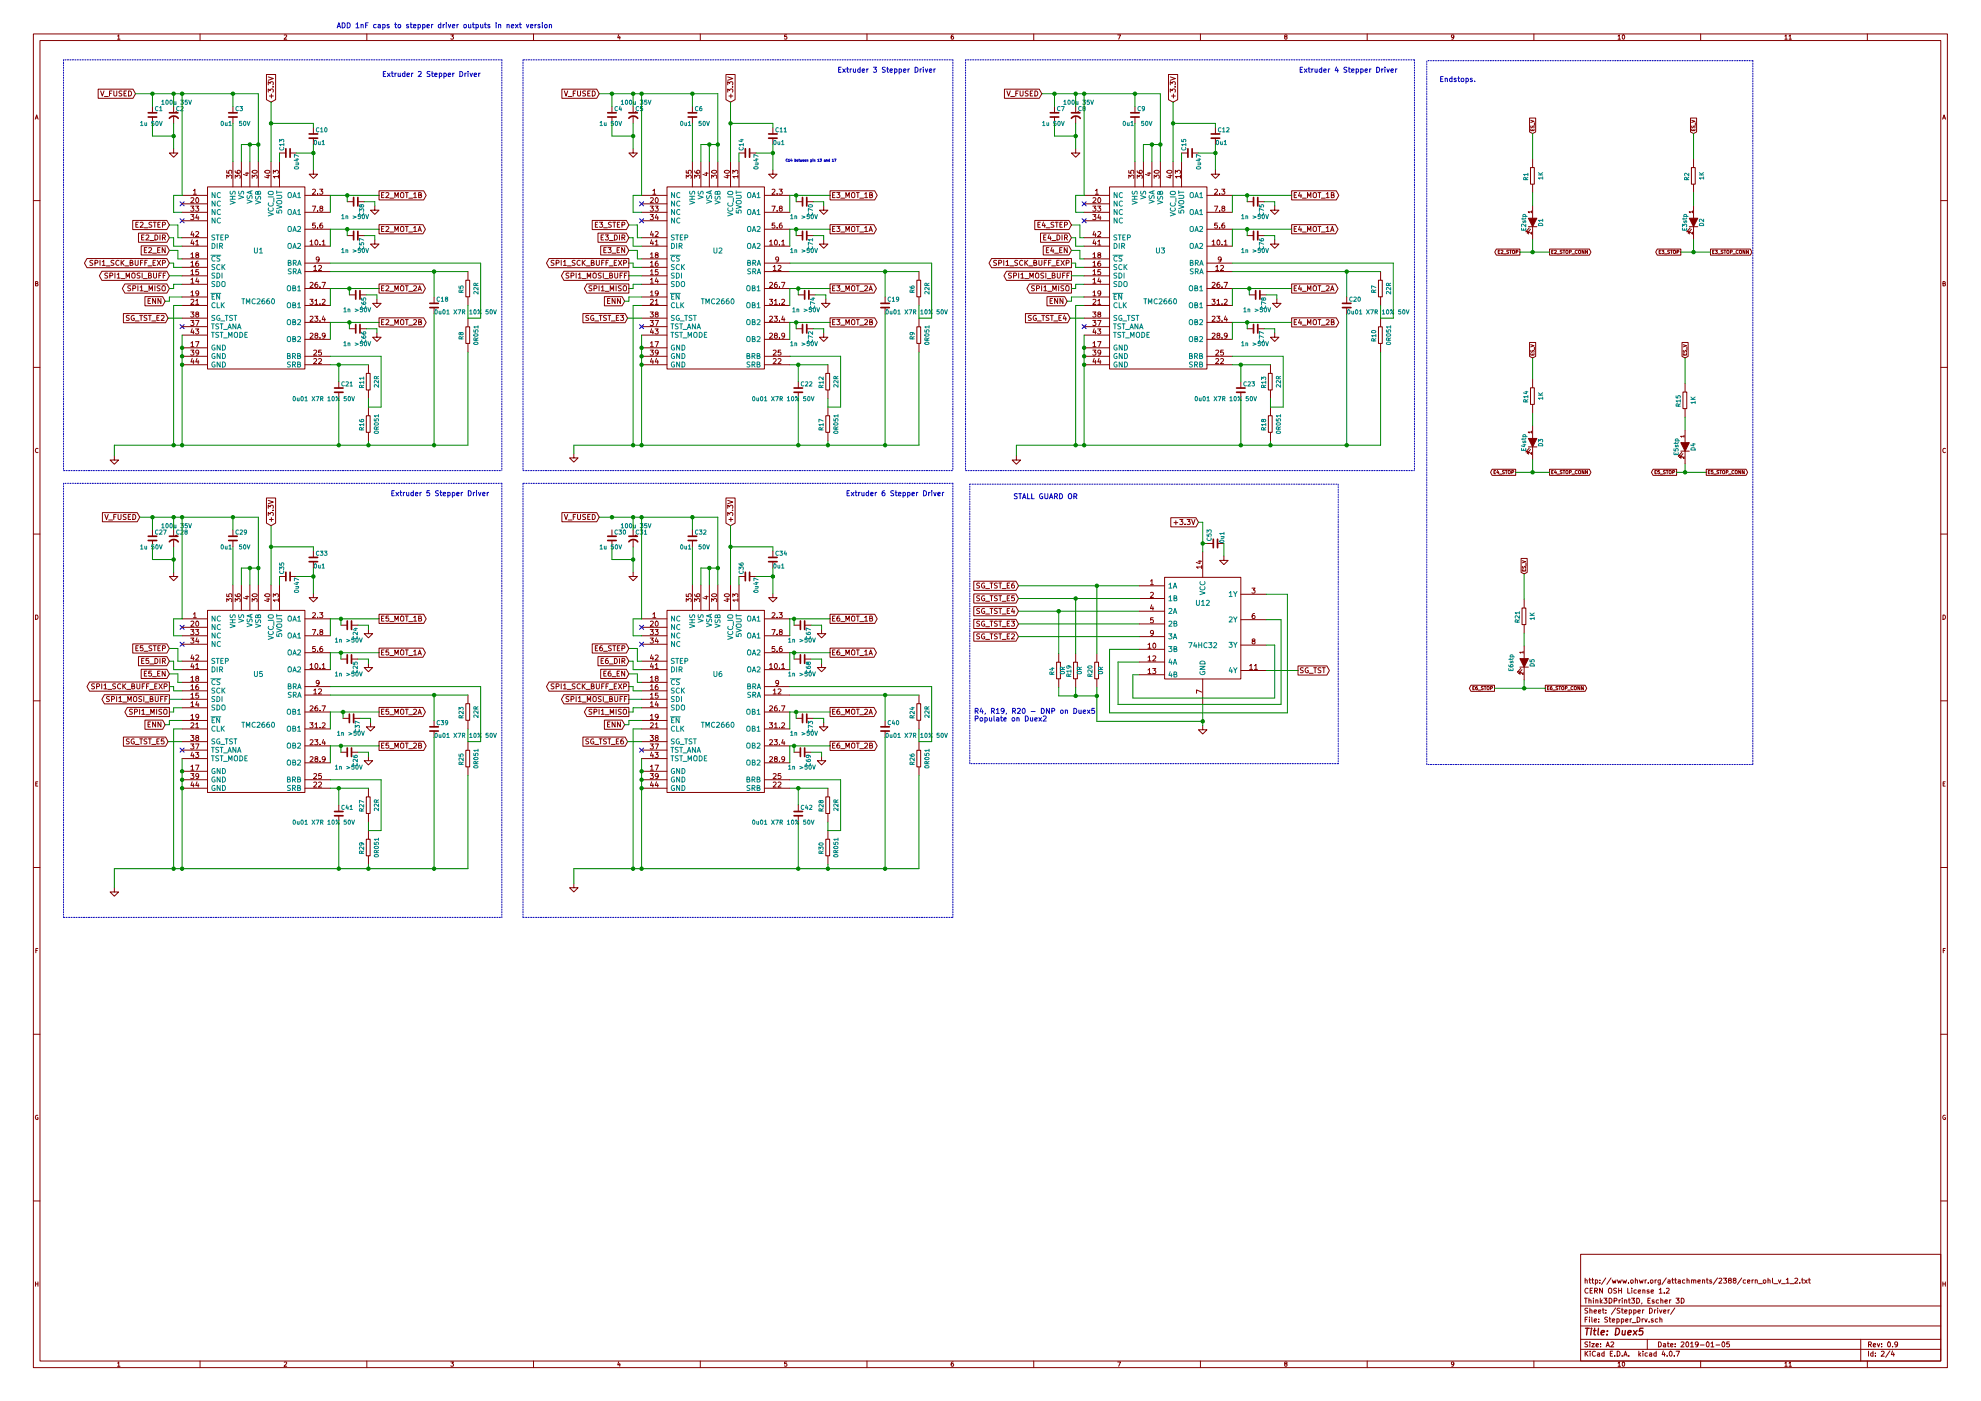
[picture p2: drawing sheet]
<svg xmlns="http://www.w3.org/2000/svg" width="594mm" height="420mm" viewBox="0 0 594 420" stroke-linecap="round" stroke-linejoin="round" font-family="sans-serif">
<g fill="none" stroke="#840000" stroke-width=".3">
<path d="M10 10.2h574v400h-574zM12 12.2h570v396h-570zM35.3 10.8l.3-.3v1.3M35.3 11.8h.7M60 10.2v2M85.2 10.6l.5-.1 .3 .3-.8 1h.8M110 10.2v2M135.2 10.5h.8l-.4 .4 .4 .3-.1 .4h-.7M160 10.2v2M185.5 10.4l-.3 .9h.8M185.9 10.9v.9M210 10.2v2"/>
<path d="M235.9 10.5h-.6v.6l.6-.1 .1 .5-.3 .3-.4-.2M260 10.2v2M285.9 10.5l-.6 .3-.1 .7 .3 .3 .4-.2v-.6l-.4-.1-.3 .3M310 10.2v2M335.2 10.5h.8l-.5 1.3M360 10.2v2M385.5 11l-.3-.2 .3-.3h.4v.4a.5 .5 0 0 0-.5 .2 .5 .5 0 0 0 0 .6l.3 .1 .3-.3-.3-.5M410 10.2v2M436 11l-.3 .2h-.3l-.1-.6 .4-.1 .3 .2-.2 .9-.4 .2M460 10.2v2M485.2 10.8l.4-.3v1.3M485.2 11.8h.8"/>
<path d="M486.6 10.6l.2-.1a.62 .62 0 0 1 .4 .6 .62 .62 0 0 1-.5 .6l-.2-.5zM510 10.2v2M535.3 10.8l.3-.3v1.3M535.3 11.8h.7M536.5 10.8l.4-.3v1.3M536.5 11.8h.7M560 10.2v2M10.6 35.8l.4-1.3 .4 1.3M10.7 35.4h.6M29.4 26.7h10.5l.7 1.4-.7 1.4h-10.5zM30.2 27.3l.5 1.5 .5-1.5M31.3 28.9h1.2"/>
<path d="M32.8 28h.6M33.6 27.3h-.8v1.5M34.1 27.3v1.2l.3 .3 .6-.3v-1.2M36.6 27.3l-.9 .1a.63 .63 0 0 0 .8 .8l-.1 .5h-.7M37.2 28h.5M37.9 27.3h-.7v1.5h.7M38.6 27.3a.77 .77 0 0 1 .9 .7 .77 .77 0 0 1-.9 .8zM45.7 31.9v1.9M45.7 35.1v1.9M52.1 31.9v1.9M52.1 35.1v1.9M52.7 33.6h.3"/>
<path d="M52.8 33.4v.4M69.8 31.9v1.9M69.8 35.1v1.9M79.9 22.3h2.8v7.6l-1.4 .7-1.4-.7zM80.4 27.6v-.9l.6 .5 .3-.5 .5 .1 .2 .2-.2 .6M80.4 25.4v-.9l.6 .5 .3-.5 .5 .1 .2 .2-.2 .6M80.4 23.1l1.6 .5-1.6 .5M80.8 28.8h1.2M81.4 28.2v1.2M81.8 26.1h.2M94 38.3v1.9M168.5 26.7h10.4l.8 1.4-.8 1.4h-10.4z"/>
<path d="M169.2 27.3l.5 1.5 .6-1.5M170.4 28.9h1.2M171.9 28h.5M172.6 27.3h-.7v1.5M173.2 27.3v1.2l.3 .3 .6-.3v-1.2M175.6 27.3l-.8 .1a.63 .63 0 0 0 .7 .8v.5h-.8M176.3 28h.5M177 27.3h-.7v1.5h.7M177.6 27.3a.77 .77 0 0 1 .9 .7 .77 .77 0 0 1-.9 .8zM183.5 31.9v1.9M183.5 35.1v1.9M189.9 31.9v1.9"/>
<path d="M189.9 35.1v1.9M190.4 33.6h.4M190.6 33.4v.4M207.6 31.9v1.9M207.6 35.1v1.9M217.7 22.3h2.7v7.6l-1.3 .7-1.4-.7zM218.2 27.6v-.9l.6 .5 .3-.5 .5 .1 .2 .2-.2 .6M218.2 25.4v-.9l.6 .5 .3-.5 .5 .1 .2 .2-.2 .6M218.2 23.1l1.6 .5-1.6 .5M218.6 28.8h1.2M219.2 28.2v1.2M219.6 26.1h.2"/>
<path d="M231.8 38.3v1.9M301.2 26.7h10.5l.7 1.4-.7 1.4h-10.5zM302 27.3l.5 1.5 .5-1.5M303.1 28.9h1.2M304.6 28h.5M305.4 27.3h-.8v1.5M305.9 27.3v1.2l.3 .3 .6-.3v-1.2M308.3 27.3l-.8 .1a.63 .63 0 0 0 .8 .8l-.1 .5h-.8M309 28h.5M309.7 27.3h-.7v1.5h.7M310.3 27.3a.77 .77 0 0 1 .9 .7 .77 .77 0 0 1-.9 .8zM316.2 31.9v1.9"/>
<path d="M316.2 35.1v1.9M322.6 31.9v1.9M322.6 35.1v1.9M323.2 33.6h.3M323.3 33.4v.4M340.4 31.9v1.9M340.4 35.1v1.9M350.4 22.3h2.8v7.6l-1.4 .7-1.4-.7zM351 27.6v-.9l.5 .5 .3-.5 .5 .1 .2 .2-.2 .6M351 25.4v-.9l.5 .5 .3-.5 .5 .1 .2 .2-.2 .6M351 23.1l1.5 .5-1.5 .5M351.3 28.8h1.2"/>
<path d="M351.9 28.2v1.2M352.3 26.1h.2M364.5 38.3v1.9M458.7 35.4h1.8v4.2l-.9 .4-.9-.4zM459.1 38.7v.5h.9v-.5M459.1 36.1l.9 .3-.9 .3M459.1 37.8l.2 .5 .6-.5 .1 .5M459.5 38.9v.3M460.1 36.8v.8M507 35.4h1.8v4.2l-.9 .4-.9-.4zM507.3 38.7v.5h1v-.5M507.3 36.1l1 .3-1 .3"/>
<path d="M507.4 37.8l.1 .5 .6-.5 .2 .5M507.8 38.9v.3M508.4 36.8v.8M582.6 35.8l.4-1.3 .4 1.3M582.7 35.4h.6M52.1 44.6v1.3h1.2l-1.2 1.3-1.3-1.3h1.3M54.6 58.6h7.6M57.3 59.4l.5-.1 .3 .4-.9 1.1h.9M58 57.2l.4-.5v1.6M58 58.3h.9M58.9 59.4l.2-.1a.74 .74 0 0 1 .5 .8 .74 .74 0 0 1-.7 .6l-.2-.5zM62.2 56h29.2v54.7h-29.2z"/>
<path d="M68 53.5v-1l.6 .5 .3-.5 .5 .1 .1 .2-.1 .7M68 51.1v.8l.7 .1v-.8l.5-.1 .3 .3-.1 .6M69.8 48.4v7.6M70.5 53.5v-1l.6 .5 .3-.5 .5 .1 .2 .2-.2 .7M70.5 51.2l.4 .7 .9 .1 .3-.3-.2-.6-.7 .1-.1 .5 .3 .3M72.4 48.4v7.6M73.6 51.9h1M74.1 51.7v1l-1.1-.4M74.9 48.4v7.6M75.6 53.5v-1l.6 .5 .3-.5 .5 .1 .1 .2-.1 .7M75.8 51.2a.72 .72 0 0 1 .8-.2 .72 .72 0 0 1 .5 .7 .74 .74 0 0 1-.9 .4 .74 .74 0 0 1-.5-.8zM77.5 48.4v7.6"/>
<path d="M79.6 51.2a.72 .72 0 0 1 .8-.2 .72 .72 0 0 1 .5 .7 .74 .74 0 0 1-.9 .4 .74 .74 0 0 1-.5-.8zM79.9 52.7h1M80.4 52.4v1l-1.1-.4M81.3 48.4v7.6M82 52v-.9l.5 .5 .3-.5h.5l.2 .3-.2 .6M83.5 53h-1.5l.4 .4M83.5 52.5v.9M83.8 45.9h1.9M83.8 48.4v7.6M87 45.9h1.9M91.4 58.6h7.7M93.7 56.9l.6-.2 .3 .5-.9 1.1h.9"/>
<path d="M94 51v1.2h1.2l-1.2 1.3-1.3-1.3h1.3M94 41.4v1.9M95.2 58.1v.2M95.9 56.7h.9l-.5 .6 .5 .3-.1 .5-.2 .2-.6-.2M113.7 57.2h13.4l.7 1.4-.7 1.4h-13.4zM114.4 58.5h.5M115.2 57.8h-.8v1.5h.8M115.7 57.9l.6-.1 .3 .4-.9 1.1h.9M116.9 59.4h1.2M118.4 59.3v-1.5l.5 1 .5-1v1.5M120.2 58l.3-.2 .6 .2-.2 1.2-.7-.1zM121.6 57.8h.8"/>
<path d="M122 57.8v1.5M122.6 59.4h1.1M124 58.2l.5-.4v1.5M124 59.3h.9M125.6 58.5l.6-.1 .1-.5-.7-.1v1.5h.5l.3-.5-.3-.3M189.9 44.6v1.3h1.2l-1.2 1.3-1.3-1.3h1.3M192.4 58.6h7.6M195 59.4l.6-.1 .3 .4-.9 1.1h.9M195.8 57.2l.4-.5v1.6M195.8 58.3h.9M196.6 59.4l.3-.1a.74 .74 0 0 1 .5 .8 .74 .74 0 0 1-.7 .6l-.2-.5zM200 56h29.2v54.7h-29.2z"/>
<path d="M205.8 53.5v-1l.6 .5 .3-.5 .5 .1 .1 .2-.1 .7M205.8 51.1v.8l.7 .1v-.8l.5-.1 .3 .3-.1 .6M207.6 48.4v7.6M208.3 53.5v-1l.6 .5 .3-.5 .5 .1 .2 .2-.2 .7M208.3 51.2l.4 .7 .9 .1 .3-.3-.2-.6-.7 .1-.1 .5 .3 .3M210.2 48.4v7.6M211.4 51.9h1M211.9 51.7v1l-1.1-.4M212.7 48.4v7.6M213.4 53.5v-1l.6 .5 .3-.5 .5 .1 .1 .2-.1 .7M213.5 51.3a.73 .73 0 0 1 .8-.3 .73 .73 0 0 1 .6 .7 .74 .74 0 0 1-.9 .4 .74 .74 0 0 1-.5-.8zM215.3 48.4v7.6"/>
<path d="M217.3 51.3a.73 .73 0 0 1 .9-.3 .73 .73 0 0 1 .5 .7 .74 .74 0 0 1-.9 .4 .74 .74 0 0 1-.5-.8zM217.7 52.7h1M218.2 52.4v1l-1.1-.4M219.1 48.4v7.6M219.8 52v-.9l.5 .5 .3-.5h.5l.2 .3-.2 .6M221.3 53h-1.5l.4 .4M221.3 52.5v.9M221.6 45.9h1.9M221.6 48.4v7.6M224.8 45.9h1.9M229.2 58.6h7.7M231.5 56.9l.6-.2 .3 .5-.9 1.1h.9"/>
<path d="M231.8 51v1.2h1.2l-1.2 1.3-1.3-1.3h1.3M231.8 41.4v1.9M233 58.1v.2M233.7 56.7h.9l-.5 .6 .5 .3-.1 .5-.2 .2-.6-.2M248.9 57.2h13.4l.8 1.4-.8 1.4h-13.4zM249.7 58.5h.5M250.4 57.8h-.7v1.5h.7M250.9 57.8h1l-.5 .5 .5 .3-.1 .5-.2 .2-.7-.2M252.1 59.4h1.2M253.7 59.3v-1.5l.5 1 .5-1v1.5M255.4 58l.3-.2 .6 .2-.1 1.2-.8-.1zM256.8 57.8h.9"/>
<path d="M257.3 57.8v1.5M257.8 59.4h1.2M259.3 58.2l.4-.4v1.5M259.3 59.3h.9M260.8 58.5l.7-.1v-.5l-.7-.1v1.5h.6l.3-.5-.4-.3M322.6 44.6v1.3h1.2l-1.2 1.3-1.3-1.3h1.3M325.1 58.6h7.6M327.8 59.4l.5-.1 .4 .4-1 1.1h1M328.5 57.2l.5-.5v1.6M328.5 58.3h.9M329.4 59.4l.2-.1a.74 .74 0 0 1 .5 .8 .74 .74 0 0 1-.7 .6l-.2-.5zM332.7 56h29.2v54.7h-29.2z"/>
<path d="M338.5 53.5v-1l.6 .5 .3-.5 .5 .1 .1 .2-.1 .7M338.5 51.1v.8l.7 .1v-.8l.6-.1 .2 .3-.1 .6M340.4 48.4v7.6M341 53.5v-1l.6 .5 .3-.5 .5 .1 .2 .2-.2 .7M341 51.2l.4 .7 .9 .1 .3-.3-.2-.6-.7 .1-.1 .5 .3 .3M342.9 48.4v7.6M344.1 51.9h1M344.6 51.7v1l-1.1-.4M345.4 48.4v7.6M346.1 53.5v-1l.6 .5 .3-.5 .5 .1 .1 .2-.1 .7M346.3 51.2a.72 .72 0 0 1 .8-.2 .72 .72 0 0 1 .5 .7 .74 .74 0 0 1-.9 .4 .74 .74 0 0 1-.5-.8zM348 48.4v7.6"/>
<path d="M350.1 51.2a.72 .72 0 0 1 .8-.2 .72 .72 0 0 1 .5 .7 .74 .74 0 0 1-.9 .4 .74 .74 0 0 1-.5-.8zM350.4 52.7h1.1M351 52.4v1l-1.1-.4M351.8 48.4v7.6M352.5 52v-.9l.6 .5 .2-.5h.5l.2 .3-.2 .6M354 53h-1.5l.4 .4M354 52.5v.9M354.3 45.9h1.9M354.3 48.4v7.6M357.5 45.9h1.9M361.9 58.6h7.7M364.2 56.9l.6-.2 .3 .5-.9 1.1h.9"/>
<path d="M364.5 51v1.2h1.3l-1.3 1.3-1.3-1.3h1.3M364.5 41.4v1.9M365.8 58.1v.2M366.4 56.7h.9l-.5 .6 .5 .3-.1 .5-.2 .2-.6-.2M387.3 57.2h13.4l.8 1.4-.8 1.4h-13.4zM388.1 58.5h.5M388.8 57.8h-.7v1.5h.7M389.8 57.7l-.4 1.1h1M390.1 58.3v1M390.6 59.4h1.1M392.1 59.3v-1.5l.5 1 .5-1v1.5M394 57.8h.4l.3 .2v1.1l-.3 .2-.5-.2-.1-.8z"/>
<path d="M395.2 57.8h.9M395.7 57.8v1.5M396.3 59.4h1.1M397.7 58.2l.5-.4v1.5M397.7 59.3h.9M399.2 58.5l.7-.1 .1-.5-.8-.1v1.5h.6l.3-.5-.4-.3M459 50.3h1.1v4.9h-1.1zM459.6 47.7v2.5M459.6 55.3v2.5M507.2 50.3h1.2v4.9h-1.2zM507.9 47.7v2.5M507.9 55.3v2.5"/>
<path d="M10 60.2h2M26.1 77.5h23.9l.8 1.4-.8 1.4h-23.9l-.8-1.4zM27.8 78.1l-.8 .1a.63 .63 0 0 0 .8 .8l-.1 .5h-.8M28.5 78.9l.7-.1 .1-.6-.8-.1v1.5M30 78.1v1.5M30.7 78.5l.4-.4v1.5M30.7 79.6h.8M31.8 79.7h1.2M34.2 78.1l-.8 .1a.63 .63 0 0 0 .7 .8l-.1 .5h-.7M35.7 78.2a.68 .68 0 0 0-1 .6 .68 .68 0 0 0 1 .6M36.3 78.1v1.5M36.6 78.7l.6 .9"/>
<path d="M37.2 78.1l-.9 .8M37.5 79.7h1.2M39 78.8l.7-.1 .1-.5-.8-.1v1.5h.6l.3-.5-.4-.3M39.8 66.1h10.2l.8 1.4-.8 1.4h-10.2zM40.5 78.1v1.2l.3 .3 .6-.3v-1.2M40.7 67.4h.5M41.5 66.6h-.8v1.6h.8M41.5 69.9h8.5l.8 1.4-.8 1.4h-8.5zM42 66.8l.6-.2 .3 .5-.9 1.1h.9M42.1 78.8h.5M42.3 73.7h7.7l.8 1.4-.8 1.4h-7.7zM42.5 71.2h.5"/>
<path d="M42.9 78.1h-.8v1.5M43.2 70.5h-.7v1.5h.7M43.2 68.3h1.2M43.3 75h.5M43.4 78.8h.5M43.8 70.6l.5-.1 .4 .4-1 1.1h1M44 74.3h-.7v1.5h.7M44.2 78.1h-.8v1.5M44.4 79.7h1.1M44.6 74.4l.6-.1 .3 .4-1 1.1h1M44.9 72.1h1.2M45.5 66.7l-.8 .1a.63 .63 0 0 0 .8 .8l-.1 .5h-.7"/>
<path d="M45.7 75.9h1.2M45.9 78.8h.5M46 66.6h.8M46.4 66.6v1.6M46.5 70.5a.77 .77 0 0 1 .9 .7 .77 .77 0 0 1-.9 .8zM46.6 78.1h-.7v1.5h.7M47.1 78.1l1.1 1.5M47.3 75h.5M47.3 67.4h.6M48 70.5v1.5M48 74.3h-.7v1.5h.7M48.1 66.6h-.8v1.6h.8"/>
<path d="M48.2 78.1l-1.1 1.5M48.7 71.3l.8-.1v-.6l-.8-.1v1.5M48.7 67.5l.8-.1v-.6l-.8-.2v1.6M48.7 78.9l.8-.1v-.6l-.8-.1v1.5M49.1 71.3l.5 .7M49.5 74.3v1.5l-.9-1.5v1.5M54.6 61.1h7.6M54.6 73.8h7.6M54.6 71.3h7.6M54.6 63.7h7.6M54.6 66.2h7.6M54.6 77.6h7.6"/>
<path d="M57.2 61.8h.9l-.5 .6 .5 .3v.5l-.3 .1-.6-.1M57.2 64.4h.9l-.5 .5 .5 .3v.5l-.3 .2-.6-.2M57.3 78.8l.4-.5v1.5M57.3 76.2l.4-.4v1.5M57.3 79.8h.8M57.3 77.3h.8M57.6 71.9l-.3 1.1h.9M57.6 69.4l-.3 1.1h.9M58 69.9v1.1M58 72.5v1M58.6 61.8h1l-.5 .6 .5 .3-.1 .5-.2 .1-.7-.1M58.7 72.4l.5-.4v1.5"/>
<path d="M58.7 69.6l.6-.2 .3 .5-1 1.1h1M58.7 73.5h.9M59 76.4l-.3-.3 .1-.2h.6l.1 .4-.8 .4 .3 .6 .6-.3-.3-.6M59.1 64.3l-.4 1.1h1M59.4 78.3l-.6 .4-.1 .9 .3 .2 .5-.1-.1-.7-.4-.1-.3 .3M59.4 64.9v1M62.2 68.7h.1M91.4 78.9h7.7M91.4 73.8h7.7M91.4 63.7h7.7M91.4 68.7h7.7M93 72.4l.4-.4v1.5"/>
<path d="M93 73.5h.9M93.7 61.8h1l-.7 1.5M94.5 66.9h-.7l-.1 .7h.8l.1 .5-.3 .3-.6-.1M94.6 72.1l.2-.1a.74 .74 0 0 1 .6 .8 .74 .74 0 0 1-.7 .6l-.3-.5zM95.2 68.3v.1M95.2 63.2v.1M95.5 79.7l.6-.1 .3 .4-.9 1.1h.9M95.7 77.7l-.3 .3-.6-.3 .1-.5 .5-.1a.96 .96 0 0 1-.1 1.5h-.3M96 73.3v.2M96.2 62.5l-.3-.3 .1-.2 .6-.1 .1 .4-.8 .5 .3 .5 .6-.2-.3-.6M96.6 72.4l.5-.4v1.5M96.6 73.5h.9"/>
<path d="M96.6 66.9l-.6 .4-.1 .8 .3 .3 .5-.1-.1-.7-.4-.1-.3 .3M104.1 60.5h1.9M104.1 70.7h1.9M107.3 60.5h1.9M107.3 70.7h1.9M112.4 61.8v1.2h1.3l-1.3 1.3-1.3-1.3h1.3M112.4 71.9v1.3h1.3l-1.3 1.3-1.3-1.3h1.3M113.7 67.4h13.1l.8 1.3-.8 1.4h-13.1zM114.4 68.6h.5M115.2 67.9h-.8v1.5h.8M115.7 68.1l.6-.2 .3 .4-.9 1.1h.9M116.9 69.6h1.2"/>
<path d="M118.4 69.4v-1.5l.5 1.1 .5-1.1v1.5M120.2 68.1l.3-.2 .6 .2-.2 1.3-.7-.2zM121.6 67.9h.8M122 67.9v1.5M122.6 69.6h1.1M124 68.3l.5-.4v1.5M124 69.4h.9M125.3 69.4l.6-1.5 .5 1.5M125.5 69h.7M164.6 77.5h24v2.8h-24l-.7-1.4zM166.1 78.1l-.8 .1a.63 .63 0 0 0 .8 .8l-.1 .5h-.7M166.8 78.9l.7-.1 .1-.6-.8-.1v1.5"/>
<path d="M168.3 78.1v1.5M169 78.5l.4-.4v1.5M169 79.6h.8M170.1 79.7h1.2M172.5 78.1l-.8 .1a.63 .63 0 0 0 .7 .8l-.1 .5h-.7M174 78.2a.68 .68 0 0 0-1 .6 .68 .68 0 0 0 1 .6M174.6 78.1v1.5M174.9 78.7l.6 .9M175.5 78.1l-.9 .8M175.8 79.7h1.2M177.3 78.8l.7-.1 .1-.5-.8-.1v1.5h.6l.3-.5-.4-.3M177.6 66.1h10.2l.8 1.4-.8 1.4h-10.2z"/>
<path d="M178.5 67.4h.5M178.8 78.1v1.2l.3 .3 .6-.3v-1.2M179.3 66.6h-.8v1.6h.8M179.3 69.9h8.5l.8 1.4-.8 1.4h-8.5zM179.8 66.6h.9l-.5 .6 .5 .3-.1 .5-.2 .2-.6-.2M180.1 73.7h7.7l.8 1.4-.8 1.4h-7.7zM180.3 71.2h.5M180.4 78.8h.5M181 70.5h-.7v1.5h.7M181 68.3h1.2M181.1 75h.5M181.2 78.1h-.8v1.5"/>
<path d="M181.5 70.5h.9l-.5 .5 .5 .3v.5l-.3 .2-.6-.2M181.7 78.8h.5M181.8 74.3h-.7v1.5h.7M182.3 74.3h1l-.5 .5 .5 .3-.1 .5-.2 .2-.7-.2M182.5 78.1h-.8v1.5M182.7 79.7h1.1M182.7 72.1h1.2M183.3 66.7l-.8 .1a.63 .63 0 0 0 .8 .8l-.1 .5h-.8M183.5 75.9h1.2M183.8 66.6h.8M184.2 78.8h.5M184.2 66.6v1.6"/>
<path d="M184.3 70.5a.77 .77 0 0 1 .8 .7 .77 .77 0 0 1-.8 .8zM184.9 78.1h-.7v1.5h.7M185.1 75h.5M185.1 67.4h.5M185.4 78.1l1.1 1.5M185.8 70.5v1.5M185.8 74.3h-.7v1.5h.7M185.9 66.6h-.8v1.6h.8M186.5 78.1l-1.1 1.5M186.5 71.3l.7-.1 .1-.6-.8-.1v1.5M186.5 67.5l.7-.1 .1-.6-.8-.2v1.6M186.9 71.3l.5 .7"/>
<path d="M187 78.9l.8-.1v-.6l-.8-.1v1.5M187.3 74.3v1.5l-.9-1.5v1.5M192.4 61.1h7.6M192.4 73.8h7.6M192.4 71.3h7.6M192.4 63.7h7.6M192.4 66.2h7.6M192.4 77.6h7.6M195 61.8h.9l-.5 .6 .5 .3v.5l-.3 .1-.6-.1M195 64.4h.9l-.5 .5 .5 .3v.5l-.3 .2-.6-.2M195 78.8l.5-.5v1.5M195 76.2l.5-.4v1.5"/>
<path d="M195 79.8h.9M195 77.3h.9M195.4 71.9l-.4 1.1h1M195.4 69.4l-.4 1.1h1M195.8 69.9v1.1M195.8 72.5v1M196.4 61.8h1l-.5 .6 .5 .3-.1 .5-.2 .1-.7-.1M196.5 72.4l.5-.4v1.5M196.5 69.6l.6-.2 .3 .5-1 1.1h1M196.5 73.5h.9M196.8 76.4l-.3-.3 .1-.2h.6l.1 .4-.8 .4 .3 .6 .6-.3-.3-.6M196.9 64.3l-.4 1.1h1"/>
<path d="M197.2 78.3l-.6 .4-.1 .9 .3 .2 .5-.1-.1-.7-.4-.1-.3 .3M197.2 64.9v1M200 68.7h.1M229.2 78.9h7.7M229.2 73.8h7.7M229.2 63.7h7.7M229.2 68.7h7.7M230.8 72.4l.4-.4v1.5M230.8 73.5h.9M231.5 61.8h1l-.7 1.5M232.3 66.9h-.7l-.1 .7h.8l.1 .5-.3 .3-.6-.1M232.4 72.1l.2-.1a.74 .74 0 0 1 .6 .8 .74 .74 0 0 1-.7 .6l-.3-.5z"/>
<path d="M233 68.3v.1M233 63.2v.1M233.3 79.7l.6-.1 .3 .4-.9 1.1h.9M233.5 77.7l-.3 .3-.6-.3 .1-.5 .5-.1a.96 .96 0 0 1-.1 1.5h-.3M233.8 73.3v.2M234 62.5l-.3-.3 .1-.2 .6-.1 .1 .4-.8 .5 .3 .5 .6-.2-.3-.6M234.4 72.4l.5-.4v1.5M234.4 73.5h.9M234.4 66.9l-.6 .4-.1 .8 .3 .3 .5-.1-.1-.7-.4-.1-.3 .3M238.8 60.5h1.9M238.8 70.7h1.9M241.9 60.5h1.9"/>
<path d="M241.9 70.7h1.9M247 61.8v1.2h1.3l-1.3 1.3-1.3-1.3h1.3M247 71.9v1.3h1.3l-1.3 1.3-1.3-1.3h1.3M248.9 67.4h13.2l.7 1.3-.7 1.4h-13.2zM249.7 68.6h.5M250.4 67.9h-.7v1.5h.7M250.9 67.9h1l-.5 .6 .5 .3-.1 .5-.2 .1-.7-.1M252.1 69.6h1.2M253.7 69.4v-1.5l.5 1.1 .5-1.1v1.5M255.4 68.1l.3-.2 .6 .2-.1 1.3-.8-.2zM256.8 67.9h.9M257.3 67.9v1.5"/>
<path d="M257.8 69.6h1.2M259.3 68.3l.4-.4v1.5M259.3 69.4h.9M260.6 69.4l.5-1.5 .5 1.5M260.7 69h.8M297.4 77.5h23.9v2.8h-23.9l-.8-1.4zM298.9 78.1l-.9 .1a.63 .63 0 0 0 .8 .8l-.1 .5h-.7M299.5 78.9l.7-.1 .1-.6-.8-.1v1.5M301 78.1v1.5M301.7 78.5l.4-.4v1.5M301.7 79.6h.9M302.8 79.7h1.2"/>
<path d="M305.2 78.1l-.8 .1a.63 .63 0 0 0 .7 .8l-.1 .5h-.7M306.7 78.2a.68 .68 0 0 0-1 .6 .68 .68 0 0 0 1 .6M307.3 78.1v1.5M307.6 78.7l.6 .9M308.2 78.1l-.9 .8M308.5 79.7h1.2M310 78.8l.7-.1 .1-.5-.8-.1v1.5h.6l.3-.5-.4-.3M310.3 66.1h10.2l.8 1.4-.8 1.4h-10.2zM311.3 67.4h.5M311.6 78.1v1.2l.3 .3 .5-.3v-1.2M312 66.6h-.7v1.6h.7M312 69.9h8.5l.8 1.4-.8 1.4h-8.5z"/>
<path d="M312.9 73.7h7.6l.8 1.4-.8 1.4h-7.6zM312.9 66.6l-.4 1.1h1M313 71.2h.5M313.2 78.8h.5M313.3 67.1v1.1M313.7 70.5h-.7v1.5h.7M313.7 68.3h1.2M313.8 75h.5M313.9 78.1h-.7v1.5M314.5 78.8h.5M314.5 74.3h-.7v1.5h.7M314.7 70.4l-.4 1.1h.9"/>
<path d="M315 71v1M315.2 78.1h-.7v1.5M315.4 79.7h1.2M315.4 72.1h1.2M315.5 74.2l-.4 1.1h1M315.8 74.8v1M316.1 66.7l-.9 .1a.63 .63 0 0 0 .8 .8l-.1 .5h-.7M316.3 75.9h1.1M316.5 66.6h.8M316.9 78.8h.5M316.9 66.6v1.6M317 70.5a.77 .77 0 0 1 .9 .7 .77 .77 0 0 1-.9 .8z"/>
<path d="M317.7 78.1h-.8v1.5h.8M317.8 75h.5M317.9 67.4h.5M318.2 78.1l1 1.5M318.5 70.5v1.5M318.5 74.3h-.7v1.5h.7M318.6 66.6h-.7v1.6h.7M319.2 78.1l-1 1.5M319.2 71.3l.8-.1v-.6l-.8-.1v1.5M319.2 67.5l.8-.1v-.6l-.8-.2v1.6M319.6 71.3l.5 .7M319.7 78.9l.8-.1v-.6l-.8-.1v1.5"/>
<path d="M320 74.3v1.5l-.8-1.5v1.5M325.1 61.1h7.6M325.1 73.8h7.6M325.1 71.3h7.6M325.1 63.7h7.6M325.1 66.2h7.6M325.1 77.6h7.6M327.7 61.8h1l-.6 .6 .6 .3-.1 .5-.3 .1-.6-.1M327.7 64.4h1l-.6 .5 .6 .3-.1 .5-.3 .2-.6-.2M327.8 78.8l.4-.5v1.5M327.8 76.2l.4-.4v1.5M327.8 79.8h.9"/>
<path d="M327.8 77.3h.9M328.1 71.9l-.3 1.1h.9M328.1 69.4l-.3 1.1h.9M328.5 69.9v1.1M328.5 72.5v1M329.2 61.8h.9l-.5 .6 .5 .3-.1 .5-.2 .1-.6-.1M329.2 72.4l.5-.4v1.5M329.2 69.6l.6-.2 .3 .5-.9 1.1h.9M329.2 73.5h.9M329.5 76.4l-.3-.3 .1-.2h.6l.1 .4-.8 .4 .3 .6 .6-.3-.3-.6M329.6 64.3l-.4 1.1h1M329.9 78.3l-.6 .4-.1 .9 .3 .2 .5-.1-.1-.7-.4-.1-.3 .3"/>
<path d="M329.9 64.9v1M332.7 68.7h.1M361.9 78.9h7.7M361.9 73.8h7.7M361.9 63.7h7.7M361.9 68.7h7.7M363.5 72.4l.5-.4v1.5M363.5 73.5h.9M364.2 61.8h1l-.7 1.5M365 66.9h-.7l-.1 .7h.8l.1 .5-.3 .3-.6-.1M365.1 72.1l.2-.1a.74 .74 0 0 1 .6 .8 .74 .74 0 0 1-.7 .6l-.3-.5zM365.8 68.3v.1"/>
<path d="M365.8 63.2v.1M366 79.7l.6-.1 .3 .4-.9 1.1h.9M366.2 77.7l-.3 .3-.6-.3 .1-.5 .5-.1a.96 .96 0 0 1-.1 1.5h-.3M366.5 73.3v.2M366.7 62.5l-.3-.3 .1-.2 .7-.1v.4l-.8 .5 .3 .5 .6-.2-.3-.6M367.1 72.4l.5-.4v1.5M367.1 73.5h.9M367.2 66.9l-.7 .4-.1 .8 .3 .3 .5-.1v-.7l-.5-.1-.3 .3M374 60.5h1.9M374 70.7h1.9M377.2 60.5h1.9M377.2 70.7h1.9"/>
<path d="M382.3 61.8v1.2h1.2l-1.2 1.3-1.3-1.3h1.3M382.3 71.9v1.3h1.2l-1.2 1.3-1.3-1.3h1.3M387.3 67.4h13.2l.8 1.3-.8 1.4h-13.2zM388.1 68.6h.5M388.8 67.9h-.7v1.5h.7M389.8 67.8l-.4 1.1h1M390.1 68.4v1M390.6 69.6h1.1M392.1 69.4v-1.5l.5 1.1 .5-1.1v1.5M393.9 68.1l.3-.2 .5 .2-.1 1.3-.7-.2zM395.2 67.9h.9M395.7 67.9v1.5"/>
<path d="M396.3 69.6h1.1M397.7 68.3l.5-.4v1.5M397.7 69.4h.9M399 69.4l.5-1.5 .5 1.5M399.2 69h.7M448.7 74.7h7.1v1.8h-7.1l-.4-.9zM449.3 75.5h.3M449.8 75h-.5v1h.5M450.1 75.2l.4-.2 .2 .3-.6 .7h.6M450.9 76.1h.8M452.4 75.1l-.6 .2 .6 .6-.6 .1M452.7 75h.6"/>
<path d="M453 75v1M453.6 75.2l.2-.2 .4 .2-.1 .8-.5-.1zM454.6 75.6l.5-.1 .1-.3-.6-.2v1M458.3 68h2.6M458.6 68.4l-1 1.1 .6-.1M459 68.7l-1 1.2 .6-.1M459.3 63.5h-1l.3 .3M459.3 69.6v.6l-.7-.6-.3 .2 .1 .4M459.3 63.3v.5M459.6 61.6v3.8M459.6 68v3.8M464.7 74.7h11.9l.5 .9-.5 .9h-11.9z"/>
<path d="M465.3 75.5h.4M465.8 75h-.5v1h.5M466.2 75.2l.3-.2 .3 .3-.7 .7h.7M466.9 76.1h.8M468.5 75.1l-.6 .2 .6 .6-.6 .1M468.7 75h.6M469 75v1M469.6 75.2l.2-.2 .4 .2-.1 .8-.5-.1zM470.7 75.6l.4-.1 .1-.3-.5-.2v1M471.4 76.1h.8M473 75.2a.44 .44 0 0 0-.6 .3 .44 .44 0 0 0 .6 .4M473.4 75.2l.2-.2 .4 .2-.1 .8-.5-.1z"/>
<path d="M475 75v1l-.6-1v1M476.1 75v1l-.6-1v1M497 74.7h7.1v1.8h-7.1l-.5-.9zM497.6 75.5h.3M498 75h-.4v1h.4M498.4 75h.6l-.3 .4 .3 .2-.1 .3h-.5M499.2 76.1h.7M500.7 75.1l-.6 .2 .6 .6-.6 .1M501 75h.5M501.2 75v1M501.9 75.2l.2-.2 .3 .2-.1 .8-.4-.1zM502.9 75.6l.5-.1v-.3l-.5-.2v1"/>
<path d="M506.6 68h2.5M506.9 68.4l-1.1 1.1 .7-.1M507.2 68.7l-1 1.2 .7-.1M507.6 63.5h-1l.3 .3M507.6 69.6v.6l-.7-.6-.3 .2 .1 .4M507.6 63.3v.5M507.9 61.6v3.8M507.9 68v3.8M513 74.7h11.9l.5 .9-.5 .9h-11.9zM513.6 75.5h.3M514.1 75h-.5v1h.5M514.4 75h.6l-.3 .4 .3 .2v.3h-.6"/>
<path d="M515.2 76.1h.8M516.7 75.1l-.6 .2 .6 .6-.6 .1M517 75h.6M517.3 75v1M517.9 75.2l.2-.2 .4 .2-.1 .8-.5-.1zM518.9 75.6l.5-.1 .1-.3-.6-.2v1M519.7 76.1h.7M521.3 75.2a.44 .44 0 0 0-.7 .3 .44 .44 0 0 0 .7 .4M521.7 75.2l.2-.2 .3 .2-.1 .8-.4-.1zM523.3 75v1l-.6-1v1M524.3 75v1l-.6-1v1M582 60.2h2"/>
<path d="M10.7 85.1l.5-.1 .1-.5-.6-.1v1.3h.5l.2-.4-.3-.2M30.6 81.3h19.4l.8 1.4-.8 1.4h-19.4l-.8-1.4zM32.3 82h-.8a.63 .63 0 0 0 .7 .8v.5h-.8M32.9 82.7l.8-.1 .1-.6-.9-.1v1.5M34.5 81.9v1.5M35.1 82.3l.5-.4v1.5M35.1 83.4h.9M36.3 83.6h1.2M37 94h12.7l.7 1.4-.7 1.4h-12.7zM37.4 85.2h12.6l.8 1.3-.8 1.4h-12.6l-.7-1.4zM37.8 83.4v-1.5l.5 1.1 .5-1.1v1.5M38.8 94.7h-.9a.63 .63 0 0 0 .8 .8l-.1 .5h-.7"/>
<path d="M39.2 85.8h-.8a.63 .63 0 0 0 .7 .8l-.1 .5h-.7M39.7 82l.5-.1 .3 .2v1.1l-.3 .2-.6-.2-.1-.8zM39.8 86.5l.8-.1v-.6l-.8-.1v1.5M40.2 94.7a.69 .69 0 0 0-.9 .7 .69 .69 0 0 0 1 .6v-.6h-.3M40.6 96.3h1.1M41.4 85.7v1.5M41.9 94.6h.8M42 82h-.8a.63 .63 0 0 0 .7 .8l-.1 .5h-.7M42 86.1l.5-.4v1.5M42 87.2h.9M42.3 94.6v1.5M42.6 81.9v1.5"/>
<path d="M43 83.6h1.2M43.2 87.4h1.1M43.5 89h5.3l.7 1.3-.7 1.4h-5.3zM44.1 94.7h-.8a.63 .63 0 0 0 .7 .8l-.1 .5h-.7M44.4 90.2h.5M44.5 94.6h.9M44.5 82.6l.7-.1 .1-.5-.8-.1v1.5h.6l.3-.5-.4-.3M44.7 87.2v-1.5l.5 1.1 .5-1.1v1.5M44.9 94.6v1.5M45.1 89.5h-.7v1.5h.7M45.5 96.3h1.2M46.1 81.9v1.2l.3 .3 .5-.3v-1.2"/>
<path d="M46.5 85.7v1.5M46.7 89.5v1.5l-.9-1.5v1.5M47 95.3h.5M47.7 82.6h.5M47.8 94.6h-.8v1.5h.8M48 85.8h-.8a.63 .63 0 0 0 .7 .8v.5h-.8M48.3 89.5v1.5l-.9-1.5v1.5M48.3 94.7l.6-.1 .3 .4-.9 1.1h.9M48.4 81.9h-.7v1.5M48.6 85.9l.3-.2 .6 .2-.1 1.2-.8-.1zM48.9 82.6h.6M49.7 81.9h-.8v1.5"/>
<path d="M54.6 91.6h7.6M54.6 85.3h7.6M54.6 82.7h7.6M54.6 80.2h7.6M54.6 98h7.6M54.6 95.4h7.6M54.6 89.1h7.6M57.2 96.1h.9l-.5 .6 .5 .3v.5l-.3 .1-.6-.1M57.2 93.6h.9l-.5 .5 .5 .3v.5l-.3 .2-.6-.2M57.3 89.9l.5-.1 .3 .4-.9 1.1h.9M57.3 83.8l.4-.4v1.5M57.3 81.3l.4-.4v1.5"/>
<path d="M57.3 87.6l.4-.4v1.5M57.3 84.9h.8M57.3 82.4h.8M57.3 88.7h.8M57.6 98.6l-.3 1.1h.9M58 99.2v1M58.6 98.6h1l-.5 .6 .5 .3-.1 .5-.2 .2-.7-.2M58.6 96.1h1.1l-.7 1.5M58.7 90.2l.5-.4v1.5M58.7 91.3h.9M59 94.2l-.3-.3 .1-.2 .6-.1 .1 .5-.8 .4 .3 .6 .6-.3-.3-.6M59.1 83.3l-.4 1.1h1"/>
<path d="M59.4 83.9v1M59.5 80.9h-.7l-.1 .7 .7-.1 .2 .6-.3 .3-.6-.2M59.6 87.9l-.3 .3-.6-.3 .1-.5 .5-.2a.96 .96 0 0 1-.1 1.5h-.3M91.4 91.6h7.7M91.4 81.4h7.7M91.4 96.7h7.7M91.4 86.5h7.7M92.9 89.8h1l-.5 .5 .5 .3-.1 .5-.2 .2-.7-.2M93 95l.6-.2 .3 .5-1 1.1h1M93 84.8l.6-.1 .3 .4-1 1.1h1M94.1 80l.4-.4v1.5M94.1 81.1h.9"/>
<path d="M94.4 94.8h.9l-.5 .6 .5 .3-.1 .5-.2 .2-.6-.2M94.4 90.2l.5-.4v1.5M94.4 91.3h.9M95.2 84.7l-.7 .3-.1 .9 .3 .3 .5-.2v-.7h-.5l-.3 .2M96 91.1v.2M96 96.2v.2M96 86v.2M96.6 84.7h1l-.7 1.5M96.6 89.9l.6-.1 .3 .4-.9 1.1h.9M97 94.8l-.4 1.1h1M97.4 95.3v1.1M104.8 88.4h1.9"/>
<path d="M104.8 98.6h1.9M107.9 88.4h2M107.9 98.6h2M113 89.7v1.3h1.3l-1.3 1.2-1.2-1.2h1.2M113 99.9v1.2h1.3l-1.3 1.3-1.2-1.3h1.2M113.7 95.3h13.4l.7 1.4-.7 1.4h-13.4zM113.7 85.2h13.1l.8 1.3-.8 1.4h-13.1zM114.4 96.6h.5M114.4 86.4h.5M115.2 95.9h-.8v1.5h.8M115.2 85.7h-.8v1.5h.8M115.7 96l.6-.1 .3 .4-.9 1.1h.9"/>
<path d="M115.7 85.8l.6-.1 .3 .4-.9 1.1h.9M116.9 97.5h1.2M116.9 87.4h1.2M118.4 97.4v-1.5l.5 1 .5-1v1.5M118.4 87.2v-1.5l.5 1.1 .5-1.1v1.5M120.2 96.1l.3-.2 .6 .2-.2 1.2-.7-.1zM120.2 85.9l.3-.2 .6 .2-.2 1.2-.7-.1zM121.6 95.9h.8M121.6 85.7h.8M122 85.7v1.5M122 95.9v1.5M122.6 97.5h1.1"/>
<path d="M122.6 87.4h1.1M124 96l.6-.1 .3 .4-.9 1.1h.9M124 85.8l.6-.1 .3 .4-.9 1.1h.9M125.3 87.2l.6-1.5 .5 1.5M125.5 86.8h.7M125.6 96.6l.6-.1 .1-.5-.7-.1v1.5h.5l.3-.5-.3-.3M130.2 89.1v1.9M130.2 92.2v1.9M139.7 84h1.1v5h-1.1zM139.7 98h1.1v5h-1.1zM140.3 81.4v2.6M140.3 89.1v2.5"/>
<path d="M140.3 95.4v2.6M169.1 81.3h19.5v2.8h-19.5l-.7-1.4zM170.6 82h-.8a.63 .63 0 0 0 .7 .8v.5h-.8M171.2 82.7l.8-.1 .1-.6-.9-.1v1.5M172.8 81.9v1.5M173.4 82.3l.5-.4v1.5M173.4 83.4h.9M174.6 83.6h1.2M174.8 94h12.7l.7 1.4-.7 1.4h-12.7zM176 85.2h12.6v2.7h-12.6l-.8-1.4zM176.1 83.4v-1.5l.5 1.1 .5-1.1v1.5M176.6 94.7h-.9a.63 .63 0 0 0 .8 .8l-.1 .5h-.7"/>
<path d="M177.5 85.8h-.8a.63 .63 0 0 0 .7 .8l-.1 .5h-.7M177.9 82.1l.3-.2 .6 .2-.2 1.2-.7-.1zM178 94.7a.69 .69 0 0 0-.9 .7 .69 .69 0 0 0 1 .6v-.6h-.3M178.1 86.5l.8-.1v-.6l-.8-.1v1.5M178.4 96.3h1.1M179.7 85.7v1.5M179.7 94.6h.8M180.1 94.6v1.5M180.3 82h-.8a.63 .63 0 0 0 .7 .8l-.1 .5h-.7M180.3 86.1l.5-.4v1.5M180.3 87.2h.9M180.9 81.9v1.5"/>
<path d="M181.3 89h5.3l.7 1.3-.7 1.4h-5.3zM181.3 83.6h1.2M181.5 87.4h1.2M181.9 94.7h-.8a.63 .63 0 0 0 .7 .8l-.1 .5h-.7M182.2 90.2h.5M182.3 94.6h.9M182.7 94.6v1.5M182.8 82.6l.7-.1 .1-.5-.8-.1v1.5h.6l.3-.5-.4-.3M182.9 89.5h-.7v1.5h.7M183 87.2v-1.5l.5 1.1 .5-1.1v1.5M183.3 96.3h1.2M184.4 81.9v1.2l.3 .3 .5-.3v-1.2"/>
<path d="M184.5 89.5v1.5l-.9-1.5v1.5M184.8 85.7v1.5M184.8 95.3h.5M185.6 94.6h-.8v1.5h.8M186 82.6h.5M186.1 89.5v1.5l-.9-1.5v1.5M186.1 94.6h.9l-.5 .6 .5 .2-.1 .6-.2 .1-.6-.1M186.3 85.8h-.8a.63 .63 0 0 0 .7 .8v.5h-.8M186.7 81.9h-.7v1.5M186.9 85.9l.3-.2 .6 .2-.1 1.2-.8-.1zM187.2 82.6h.6M188 81.9h-.8v1.5"/>
<path d="M192.4 91.6h7.6M192.4 85.3h7.6M192.4 82.7h7.6M192.4 80.2h7.6M192.4 98h7.6M192.4 95.4h7.6M192.4 89.1h7.6M195 96.1h.9l-.5 .6 .5 .3v.5l-.3 .1-.6-.1M195 93.6h.9l-.5 .5 .5 .3v.5l-.3 .2-.6-.2M195 89.9l.6-.1 .3 .4-.9 1.1h.9M195 83.8l.5-.4v1.5M195 81.3l.5-.4v1.5"/>
<path d="M195 87.6l.5-.4v1.5M195 84.9h.9M195 82.4h.9M195 88.7h.9M195.4 98.6l-.4 1.1h1M195.8 99.2v1M196.4 98.6h1l-.5 .6 .5 .3-.1 .5-.2 .2-.7-.2M196.4 96.1h1.1l-.7 1.5M196.5 90.2l.5-.4v1.5M196.5 91.3h.9M196.8 94.2l-.3-.3 .1-.2 .6-.1 .1 .5-.8 .4 .3 .6 .6-.3-.3-.6M196.9 83.3l-.4 1.1h1"/>
<path d="M197.2 83.9v1M197.3 80.9h-.7l-.1 .7 .7-.1 .2 .6-.3 .3-.6-.2M197.4 87.9l-.3 .3-.6-.3 .1-.5 .5-.2a.96 .96 0 0 1-.1 1.5h-.4M229.2 91.6h7.7M229.2 81.4h7.7M229.2 96.7h7.7M229.2 86.5h7.7M230.7 89.8h1l-.5 .5 .5 .3-.1 .5-.2 .2-.7-.2M230.8 95l.6-.2 .3 .5-1 1.1h1M230.8 84.8l.6-.1 .3 .4-1 1.1h1M231.9 80l.4-.4v1.5M231.9 81.1h.9"/>
<path d="M232.2 94.8h.9l-.5 .6 .5 .3-.1 .5-.2 .2-.6-.2M232.2 90.2l.5-.4v1.5M232.2 91.3h.9M233 84.7l-.7 .3-.1 .9 .3 .3 .5-.2v-.7h-.5l-.3 .2M233.8 91.1v.2M233.8 96.2v.2M233.8 86v.2M234.4 84.7h1l-.7 1.5M234.4 89.9l.6-.1 .3 .4-.9 1.1h.9M234.8 94.8l-.4 1.1h1M235.2 95.3v1.1M238.8 98.6h1.9"/>
<path d="M239.4 88.4h1.9M241.9 98.6h1.9M242.6 88.4h1.9M247 99.9v1.2h1.3l-1.3 1.3-1.3-1.3h1.3M247.6 89.7v1.3h1.3l-1.3 1.2-1.2-1.2h1.2M248.9 95.3h13.4l.8 1.4-.8 1.4h-13.4zM248.9 85.2h13.2l.7 1.3-.7 1.4h-13.2zM249.7 96.6h.5M249.7 86.4h.5M250.4 95.9h-.7v1.5h.7M250.4 85.7h-.7v1.5h.7M250.9 95.9h1l-.5 .5 .5 .3-.1 .5-.2 .2-.7-.2"/>
<path d="M250.9 85.7h1l-.5 .6 .5 .3-.1 .5-.2 .1-.7-.1M252.1 97.5h1.2M252.1 87.4h1.2M253.7 97.4v-1.5l.5 1 .5-1v1.5M253.7 87.2v-1.5l.5 1.1 .5-1.1v1.5M255.4 96.1l.3-.2 .6 .2-.1 1.2-.8-.1zM255.4 85.9l.3-.2 .6 .2-.1 1.2-.8-.1zM256.8 95.9h.9M256.8 85.7h.9M257.3 85.7v1.5M257.3 95.9v1.5M257.8 97.5h1.2"/>
<path d="M257.8 87.4h1.2M259.3 96l.6-.1 .3 .4-1 1.1h1M259.3 85.8l.6-.1 .3 .4-1 1.1h1M260.6 87.2l.5-1.5 .5 1.5M260.7 86.8h.8M260.8 96.6l.7-.1v-.5l-.7-.1v1.5h.6l.3-.5-.4-.3M265.4 89.1v1.9M265.4 92.2v1.9M275 84h1.1v5h-1.1zM275 98h1.1v5h-1.1zM275.6 81.4v2.6M275.6 89.1v2.5"/>
<path d="M275.6 95.4v2.6M301.8 81.3h19.5v2.8h-19.5l-.7-1.4zM303.3 82h-.8a.63 .63 0 0 0 .8 .8l-.1 .5h-.8M304 82.7l.7-.1 .1-.6-.8-.1v1.5M305.5 81.9v1.5M306.1 82.3l.5-.4v1.5M306.1 83.4h.9M307.3 83.6h1.2M307.5 94h12.7l.7 1.4-.7 1.4h-12.7zM308.7 85.2h12.6v2.7h-12.6l-.8-1.4zM308.8 83.4v-1.5l.5 1.1 .6-1.1v1.5M309.3 94.7h-.8a.63 .63 0 0 0 .7 .8l-.1 .5h-.7"/>
<path d="M310.2 85.8h-.8a.63 .63 0 0 0 .7 .8v.5h-.8M310.6 82.1l.3-.2 .6 .2-.2 1.2-.7-.1zM310.7 94.7a.69 .69 0 0 0-.9 .7 .69 .69 0 0 0 1 .6v-.6h-.3M310.8 86.5l.8-.1 .1-.6-.9-.1v1.5M311.1 96.3h1.1M312.4 85.7v1.5M312.4 94.6h.9M312.8 94.6v1.5M313 82h-.8a.63 .63 0 0 0 .7 .8v.5h-.8M313 86.1l.5-.4v1.5M313 87.2h.9M313.6 81.9v1.5"/>
<path d="M314 89h5.3l.7 1.3-.7 1.4h-5.3zM314 83.6h1.2M314.2 87.4h1.2M314.6 94.7h-.8a.63 .63 0 0 0 .7 .8l-.1 .5h-.7M314.9 90.2h.5M315 94.6h.9M315.4 94.6v1.5M315.5 82.6l.7-.1 .1-.5-.8-.1v1.5h.6l.3-.5-.3-.3M315.6 89.5h-.7v1.5h.7M315.7 87.2v-1.5l.5 1.1 .5-1.1v1.5M316 96.3h1.2M317.1 81.9v1.2l.3 .3 .6-.3v-1.2"/>
<path d="M317.2 89.5v1.5l-.9-1.5v1.5M317.5 85.7v1.5M317.6 95.3h.5M318.3 94.6h-.7v1.5h.7M318.7 82.6h.5M318.8 89.5v1.5l-.9-1.5v1.5M319 85.8h-.8a.63 .63 0 0 0 .7 .8v.5h-.8M319.2 94.5l-.4 1.1h1M319.4 81.9h-.7v1.5M319.6 95.1v1M319.7 85.9l.3-.2 .5 .2-.1 1.2-.7-.1zM320 82.6h.5"/>
<path d="M320.7 81.9h-.7v1.5M325.1 91.6h7.6M325.1 85.3h7.6M325.1 82.7h7.6M325.1 80.2h7.6M325.1 98h7.6M325.1 95.4h7.6M325.1 89.1h7.6M327.7 96.1h1l-.6 .6 .6 .3-.1 .5-.3 .1-.6-.1M327.7 93.6h1l-.6 .5 .6 .3-.1 .5-.3 .2-.6-.2M327.8 89.9l.5-.1 .4 .4-1 1.1h1M327.8 83.8l.4-.4v1.5"/>
<path d="M327.8 81.3l.4-.4v1.5M327.8 87.6l.4-.4v1.5M327.8 84.9h.9M327.8 82.4h.9M327.8 88.7h.9M328.1 98.6l-.3 1.1h.9M328.5 99.2v1M329.2 98.6h.9l-.5 .6 .5 .3-.1 .5-.2 .2-.6-.2M329.2 96.1h1l-.7 1.5M329.2 90.2l.5-.4v1.5M329.2 91.3h.9M329.5 94.2l-.3-.3 .1-.2 .6-.1 .1 .5-.8 .4 .3 .6 .6-.3-.3-.6"/>
<path d="M329.6 83.3l-.4 1.1h1M329.9 83.9v1M330 80.9h-.7l-.1 .7 .7-.1 .2 .6-.3 .3-.6-.2M330.1 87.9l-.3 .3-.6-.3 .1-.5 .5-.2a.96 .96 0 0 1-.1 1.5h-.3M361.9 91.6h7.7M361.9 81.4h7.7M361.9 96.7h7.7M361.9 86.5h7.7M363.4 89.8h1l-.5 .5 .5 .3-.1 .5-.2 .2-.7-.2M363.5 95l.6-.2 .3 .5-1 1.1h1M363.5 84.8l.6-.1 .3 .4-1 1.1h1M364.6 80l.4-.4v1.5"/>
<path d="M364.6 81.1h.9M364.9 94.8h.9l-.5 .6 .5 .3v.5l-.3 .2-.6-.2M364.9 90.2l.5-.4v1.5M364.9 91.3h.9M365.7 84.7l-.7 .3-.1 .9 .4 .3 .5-.2-.1-.7h-.4l-.4 .2M366.5 91.1v.2M366.5 96.2v.2M366.5 86v.2M367.1 84.7h1l-.7 1.5M367.1 89.9l.6-.1 .3 .4-.9 1.1h.9M367.5 94.8l-.4 1.1h1M367.9 95.3v1.1"/>
<path d="M374 98.6h1.9M374.6 88.4h2M377.2 98.6h1.9M377.8 88.4h1.9M382.3 99.9v1.2h1.2l-1.2 1.3-1.3-1.3h1.3M382.9 89.7v1.3h1.3l-1.3 1.2-1.3-1.2h1.3M387.3 95.3h13.4l.8 1.4-.8 1.4h-13.4zM387.3 85.2h13.2l.8 1.3-.8 1.4h-13.2zM388.1 96.6h.5M388.1 86.4h.5M388.8 95.9h-.7v1.5h.7M388.8 85.7h-.7v1.5h.7"/>
<path d="M389.8 95.8l-.4 1.1h1M389.8 85.6l-.4 1.1h1M390.1 86.2v1M390.1 96.4v1M390.6 97.5h1.1M390.6 87.4h1.1M392.1 97.4v-1.5l.5 1 .5-1v1.5M392.1 87.2v-1.5l.5 1.1 .5-1.1v1.5M393.9 85.9l.3-.2 .5 .2-.1 1.2-.7-.1zM394 95.9h.4l.3 .2v1.1l-.3 .2-.5-.2-.1-.8zM395.2 95.9h.9M395.2 85.7h.9"/>
<path d="M395.7 85.7v1.5M395.7 95.9v1.5M396.3 97.5h1.1M396.3 87.4h1.1M397.7 96l.6-.1 .3 .4-.9 1.1h.9M397.7 85.8l.6-.1 .3 .4-.9 1.1h.9M399 87.2l.5-1.5 .5 1.5M399.2 86.8h.7M399.2 96.6l.7-.1 .1-.5-.8-.1v1.5h.6l.3-.5-.4-.3M403.9 89.1v1.9M403.9 92.2v1.9M413.4 84h1.1v5h-1.1z"/>
<path d="M413.4 98h1.1v5h-1.1zM414 81.4v2.6M414 89.1v2.5M414 95.4v2.6M582.7 85.1l.5-.1 .1-.5-.6-.1v1.3h.5l.2-.4-.3-.2M10 110.2h2M54.6 109.4h7.6M54.6 100.5h7.6M54.6 106.8h7.6M54.6 104.3h7.6M57.2 105h.9l-.5 .6 .5 .3v.5l-.3 .1-.6-.1M57.3 102.9l.4-.4v1.5"/>
<path d="M57.3 104h.8M57.6 107.5l-.3 1.1h.9M58 108v1.1M58.6 102.5h1.1l-.7 1.5M59.1 107.5l-.4 1.1h1M59.4 108v1.1M59.6 105.7l-.3 .2-.6-.2 .1-.6 .5-.1a.96 .96 0 0 1-.1 1.5h-.3M91.4 109.4h7.7M91.4 106.8h7.7M91.4 101.8h7.7M93 100.1l.6-.2 .3 .4-1 1.1h1M94.1 107.7l.6-.2 .3 .5-1 1.1h1"/>
<path d="M94.1 105.1l.6-.1 .3 .4-1 1.1h1M94.7 100.6l-.3-.3 .1-.2 .7-.1v.4l-.8 .5 .3 .5 .6-.2-.3-.6M95.5 107.7l.6-.2 .3 .5-.9 1.1h.9M96 101.3v.1M96.3 105h-.7l-.1 .7h.8l.1 .5-.3 .3-.6-.1M97.5 100.6l-.3 .3-.6-.3 .1-.5 .5-.2a.96 .96 0 0 1-.1 1.5h-.3M101.6 114.5v1.9M101.6 117.6v1.9M109.9 112h1.1v5h-1.1zM110.5 109.4v2.5M110.5 117v2.5M140.3 103v2.6"/>
<path d="M192.4 109.4h7.6M192.4 100.5h7.6M192.4 106.8h7.6M192.4 104.3h7.6M195 105h.9l-.5 .6 .5 .3v.5l-.3 .1-.6-.1M195 102.9l.5-.4v1.5M195 104h.9M195.4 107.5l-.4 1.1h1M195.8 108v1.1M196.4 102.5h1.1l-.7 1.5M196.9 107.5l-.4 1.1h1M197.2 108v1.1"/>
<path d="M197.4 105.7l-.3 .2-.6-.2 .1-.6 .5-.1a.96 .96 0 0 1-.1 1.5h-.4M229.2 109.4h7.7M229.2 106.8h7.7M229.2 101.8h7.7M230.8 100.1l.6-.2 .3 .4-1 1.1h1M231.9 107.7l.6-.2 .3 .5-1 1.1h1M231.9 105.1l.6-.1 .3 .4-1 1.1h1M232.5 100.6l-.3-.3 .1-.2 .7-.1v.4l-.8 .5 .3 .5 .6-.2-.3-.6M233.3 107.7l.6-.2 .3 .5-.9 1.1h.9M233.8 101.3v.1M234.1 105h-.7l-.1 .7h.8l.1 .5-.3 .3-.6-.1M235.3 100.6l-.3 .3-.6-.3 .1-.5 .5-.2a.96 .96 0 0 1-.1 1.5h-.3"/>
<path d="M239.4 114.5v1.9M239.4 117.6v1.9M247.6 112h1.2v5h-1.2zM248.3 109.4v2.5M248.3 117v2.5M275.6 103v2.6M325.1 109.4h7.6M325.1 100.5h7.6M325.1 106.8h7.6M325.1 104.3h7.6M327.7 105h1l-.6 .6 .6 .3-.1 .5-.3 .1-.6-.1M327.8 102.9l.4-.4v1.5"/>
<path d="M327.8 104h.9M328.1 107.5l-.3 1.1h.9M328.5 108v1.1M329.2 102.5h1l-.7 1.5M329.6 107.5l-.4 1.1h1M329.9 108v1.1M330.1 105.7l-.3 .2-.6-.2 .1-.6 .5-.1a.96 .96 0 0 1-.1 1.5h-.3M361.9 109.4h7.7M361.9 106.8h7.7M361.9 101.8h7.7M363.5 100.1l.6-.2 .3 .4-1 1.1h1M364.6 107.7l.6-.2 .3 .5-1 1.1h1"/>
<path d="M364.6 105.1l.6-.1 .3 .4-1 1.1h1M365.3 100.6l-.4-.3 .1-.2 .7-.1 .1 .4-.9 .5 .4 .5 .5-.2-.3-.6M366 107.7l.6-.2 .3 .5-.9 1.1h.9M366.5 101.3v.1M366.9 105h-.8l-.1 .7h.8l.1 .5-.3 .3-.6-.1M368 100.6l-.3 .3-.6-.3 .1-.5 .5-.2a.96 .96 0 0 1-.1 1.5h-.3M372.1 114.5v1.9M372.1 117.6v1.9M380.4 112h1.1v5h-1.1zM381 109.4v2.5M381 117v2.5M414 103v2.6"/>
<path d="M458.7 102.7h1.8v4.2l-.9 .5-.9-.5zM459 116.3h1.1v5h-1.1zM459.1 106v.5h.9v-.5M459.1 103.4l.9 .3-.9 .3M459.1 105.1l.2 .6 .6-.6 .1 .6M459.5 106.2v.3M459.6 113.7v2.5M460.1 104.1v.8M504.4 102.7h1.8v4.2l-.9 .5-.9-.5zM504.7 117.6h1.1v4.9h-1.1zM504.8 106v.5h1v-.5M504.8 103.4l1 .3-1 .3"/>
<path d="M504.8 105.1l.2 .6 .6-.6 .1 .6M505.3 106.2v.3M505.3 115v2.5M505.9 104.1v.8M582 110.2h2M11.4 134.6a.58 .58 0 0 0-.8 .5 .58 .58 0 0 0 .8 .5M34.3 136.7v1.3h1.3l-1.3 1.2-1.3-1.2h1.3M109.9 124.7h1.1v5h-1.1zM110.5 122.1v2.5M110.5 129.7v2.5M172.1 136.1v1.2h1.3l-1.3 1.3-1.3-1.3h1.3M247.6 124.7h1.2v5h-1.2z"/>
<path d="M248.3 122.1v2.5M248.3 129.7v2.5M304.8 136.7v1.3h1.3l-1.3 1.2-1.3-1.2h1.3M380.4 124.7h1.1v5h-1.1zM381 122.1v2.5M381 129.7v2.5M458.3 134h2.6M458.6 134.4l-1 1.2 .6-.2M459 134.8l-1 1.1 .6-.1M459.3 129.6h-1l.3 .3M459.3 135.7v.6l-.7-.6-.3 .1 .1 .4M459.3 129.3v.6"/>
<path d="M459.6 121.3v2.6M459.6 127.7v3.8M459.6 134v3.8M504.1 135.3h2.5M504.3 135.7l-1 1.1 .6-.1M504.7 136.1l-1 1.1 .6-.1M505 130.9h-1l.3 .2M505 136.9v.6l-.7-.6-.3 .2 .1 .4M505 130.6v.5M505.3 122.6v2.5M505.3 128.9v3.9M505.3 135.3v3.8"/>
<path d="M583.4 134.6a.58 .58 0 0 0-.8 .5 .58 .58 0 0 0 .8 .5M30.7 153.7h10.4l.8 1.4-.8 1.4h-10.4zM31.4 154.3l.6 1.5 .5-1.5M32.6 155.9h1.2M34.1 155h.5M34.8 154.3h-.7v1.5M35.4 154.3v1.2l.3 .3 .6-.3v-1.2M37.8 154.3l-.8 .1a.63 .63 0 0 0 .7 .8v.5h-.8M38.5 155h.5M39.2 154.3h-.7v1.5h.7M39.8 154.3a.77 .77 0 0 1 .9 .7 .77 .77 0 0 1-.9 .8zM45.7 158.9v1.9"/>
<path d="M52.1 158.9v1.9M69.8 158.9v1.9M79.9 149.3h2.8v7.6l-1.4 .7-1.4-.7zM80.4 154.6v-.9l.6 .5 .3-.5 .5 .1 .2 .2-.2 .6M80.4 152.4v-.9l.6 .5 .3-.5 .5 .1 .2 .2-.2 .6M80.4 150.1l1.6 .5-1.6 .5M80.8 155.8h1.2M81.4 155.2v1.2M81.8 153.1h.2M168.5 153.7h10.4l.8 1.4-.8 1.4h-10.4zM169.2 154.3l.5 1.5 .6-1.5M170.4 155.9h1.2"/>
<path d="M171.9 155h.5M172.6 154.3h-.7v1.5M173.2 154.3v1.2l.3 .3 .6-.3v-1.2M175.6 154.3l-.8 .1a.63 .63 0 0 0 .7 .8v.5h-.8M176.3 155h.5M177 154.3h-.7v1.5h.7M177.6 154.3a.77 .77 0 0 1 .9 .7 .77 .77 0 0 1-.9 .8zM183.5 158.9v1.9M189.9 158.9v1.9M207.6 158.9v1.9M217.7 149.3h2.7v7.6l-1.3 .7-1.4-.7zM218.2 154.6v-.9l.6 .5 .3-.5 .5 .1 .2 .2-.2 .6"/>
<path d="M218.2 152.4v-.9l.6 .5 .3-.5 .5 .1 .2 .2-.2 .6M218.2 150.1l1.6 .5-1.6 .5M218.6 155.8h1.2M219.2 155.2v1.2M219.6 153.1h.2M351.1 155.3h7.5l.8 1.3-.8 1.4h-7.5zM352 156.7h1.2M352.6 156.2v1.1M353.8 155.8h.9l-.5 .6 .5 .3v.5l-.3 .1-.6-.1M355.4 157.2v.1M356 155.8h.9l-.5 .6 .5 .3-.1 .5-.2 .1-.6-.1M357.4 155.8l.5 1.5 .5-1.5"/>
<path d="M447.5 140.7h7v1.9h-7l-.5-1zM448 141.6h.4M448.5 141.1h-.5v1h.5M449.1 141l-.2 .7h.6M449.4 141.4v.7M449.6 142.2h.8M451.2 141.1l-.6 .2 .6 .6-.6 .1M451.4 141.1h.6M451.7 141.1v1M452.4 141.1l.5 .1v.8l-.2 .1-.4-.1zM453.4 141.6h.4l.1-.4-.5-.1v1M464.7 140.7h11.9l.5 .9-.5 1h-11.9z"/>
<path d="M465.3 141.6h.4M465.8 141.1h-.5v1h.5M466.4 141l-.2 .7h.6M466.6 141.4v.7M466.9 142.2h.8M468.5 141.1l-.6 .2 .6 .6-.6 .1M468.7 141.1h.6M469 141.1v1M469.6 141.2l.2-.1 .4 .1-.1 .8h-.5zM470.7 141.6h.4l.1-.4-.5-.1v1M471.4 142.2h.8M473 141.2a.44 .44 0 0 0-.6 .4 .44 .44 0 0 0 .6 .4"/>
<path d="M473.4 141.2l.2-.1 .4 .1-.1 .8h-.5zM475 141.1v1l-.6-1v1M476.1 141.1v1l-.6-1v1M495.7 140.7h7.1v1.9h-7.1l-.5-1zM496.3 141.6h.3M496.8 141.1h-.5v1h.5M497.7 141.1h-.5l-.1 .5 .5-.1 .1 .4-.2 .2-.4-.1M497.9 142.2h.8M499.4 141.1l-.6 .2 .6 .6-.6 .1M499.7 141.1h.6M500 141.1v1M500.6 141.2l.2-.1 .4 .1-.1 .8h-.5z"/>
<path d="M501.6 141.6h.5l.1-.4-.6-.1v1M511.7 140.7h11.9l.5 .9-.5 1h-11.9zM512.3 141.6h.3M512.8 141.1h-.5v1h.5M513.7 141.1h-.5v.5l.4-.1 .1 .4-.2 .2-.3-.1M513.9 142.2h.8M515.4 141.1l-.5 .2 .5 .6-.5 .1M515.7 141.1h.6M516 141.1v1M516.6 141.2l.2-.1 .4 .1-.1 .8h-.5zM517.7 141.6h.4l.1-.4-.5-.1v1M518.4 142.2h.8"/>
<path d="M520 141.2a.44 .44 0 0 0-.7 .4 .44 .44 0 0 0 .7 .4M520.4 141.2l.2-.1 .4 .1-.1 .8h-.5zM522 141.1v1l-.6-1v1M523.1 141.1v1l-.6-1v1M10 160.2h2M45.7 162.1v1.9M52.1 171.6v1.3h1.2l-1.2 1.3-1.3-1.3h1.3M52.1 162.1v1.9M52.7 160.6h.3M52.8 160.4v.4M68 178.1v.8l.7 .1v-.8l.5-.1 .3 .3-.1 .6M69.8 162.1v1.9"/>
<path d="M69.8 175.4v7.6M70.5 178.2l.4 .7 .9 .1 .3-.3-.2-.6-.7 .1-.1 .5 .3 .3M72.4 175.4v7.6M73.6 178.9h1M74.1 178.7v1l-1.1-.4M74.9 175.4v7.6M75.7 178.3a.73 .73 0 0 1 .9-.3 .73 .73 0 0 1 .5 .7 .74 .74 0 0 1-.9 .4 .74 .74 0 0 1-.5-.8zM77.5 175.4v7.6M79.5 178.3a.73 .73 0 0 1 .9-.3 .73 .73 0 0 1 .5 .7 .74 .74 0 0 1-.9 .4 .74 .74 0 0 1-.5-.8zM79.9 179.7h1M80.4 179.4v1l-1.1-.4M81.3 175.4v7.6"/>
<path d="M82 179v-.9l.5 .5 .3-.5h.5l.2 .3-.2 .6M83.5 180h-1.5l.4 .4M83.5 179.5v.9M83.8 175.4v7.6M83.8 172.9h1.9M87 172.9h1.9M94 178v1.2h1.2l-1.2 1.3-1.3-1.3h1.3M94 165.3v1.9M94 168.4v1.9M183.5 162.1v1.9M189.9 171.6v1.3h1.2l-1.2 1.3-1.3-1.3h1.3M189.9 162.1v1.9"/>
<path d="M190.4 160.6h.4M190.6 160.4v.4M205.8 178.1v.8l.7 .1v-.8l.5-.1 .3 .3-.1 .6M207.6 162.1v1.9M207.6 175.4v7.6M208.3 178.2l.4 .7 .9 .1 .3-.3-.2-.6-.7 .1-.1 .5 .3 .3M210.2 175.4v7.6M211.4 178.9h1M211.9 178.7v1l-1.1-.4M212.7 175.4v7.6M213.5 178.3a.73 .73 0 0 1 .8-.3 .73 .73 0 0 1 .6 .7 .74 .74 0 0 1-.9 .4 .74 .74 0 0 1-.5-.8zM215.3 175.4v7.6"/>
<path d="M217.3 178.3a.73 .73 0 0 1 .9-.3 .73 .73 0 0 1 .5 .7 .74 .74 0 0 1-.9 .4 .74 .74 0 0 1-.5-.8zM217.7 179.7h1M218.2 179.4v1l-1.1-.4M219.1 175.4v7.6M219.8 179v-.9l.5 .5 .3-.5h.5l.2 .3-.2 .6M221.3 180h-1.5l.4 .4M221.3 179.5v.9M221.6 175.4v7.6M221.6 172.9h1.9M224.8 172.9h1.9M231.8 178v1.2h1.2l-1.2 1.3-1.3-1.3h1.3M231.8 165.3v1.9"/>
<path d="M231.8 168.4v1.9M292 178.1h12.7l.7 1.4-.7 1.4h-12.7zM292 174.3h12.7l.7 1.4-.7 1.4h-12.7zM293.8 178.7l-.8 .1a.63 .63 0 0 0 .7 .8l-.1 .5h-.7M293.8 174.9l-.8 .1a.63 .63 0 0 0 .7 .8l-.1 .5h-.7M295.2 178.7a.69 .69 0 0 0-.9 .7 .69 .69 0 0 0 1 .6v-.5h-.3M295.2 174.9a.69 .69 0 0 0-.9 .7 .69 .69 0 0 0 1 .6v-.5h-.3M295.6 176.5h1.1M296.9 178.7h.9M296.9 174.8h.9M297.3 174.8v1.6M297.3 178.7v1.5"/>
<path d="M299.1 178.7l-.8 .1a.63 .63 0 0 0 .7 .8l-.1 .5h-.7M299.1 174.9l-.8 .1a.63 .63 0 0 0 .7 .8l-.1 .5h-.7M299.5 178.7h.9M299.5 174.8h.9M299.9 174.8v1.6M299.9 178.7v1.5M300.5 176.5h1.2M302.1 179.4h.5M302.1 175.6h.5M302.8 178.7h-.7v1.5h.7M302.8 174.8h-.7v1.6h.7M304.1 174.8l-.7 .4v.9l.3 .3 .5-.2-.1-.7-.4-.1-.3 .3"/>
<path d="M304.2 178.7h-.8v.7l.7-.1 .1 .6-.3 .3-.5-.2M341.6 175.7h7.6M341.6 179.5h7.6M345 174.3l.5-.5v1.6M345 177.8l.6-.2 .3 .5-.9 1.1h.9M345 175.4h.9M349.2 173.1h22.9v30.5h-22.9zM359.3 168.3h1M359.8 168.1v1l-1.1-.4M360.3 170h-1.5l.5 .5M360.3 169.6v.9M360.7 165.5v7.6"/>
<path d="M361.9 163h2M365.1 163h1.9M367 166.8v1.3h1.3l-1.3 1.2-1.2-1.2h1.2M372.1 178.2h7.6M375.4 176.4h1l-.5 .6 .5 .2-.1 .5-.2 .2-.7-.2M456.2 167.5h1.8v4.1l-.9 .5-.9-.5zM456.5 170.8v.5h1v-.5M456.5 168.1l1 .4-1 .3M456.6 169.8l.1 .6 .6-.6 .2 .6M457 170.9v.4M457.1 179.7v2.6M457.6 168.9v.8"/>
<path d="M582 160.2h2M10.7 184.4a.65 .65 0 0 1 .7 .7 .65 .65 0 0 1-.7 .6zM39.8 193.1h10.2l.8 1.4-.8 1.4h-10.2zM40.7 194.4h.5M41.5 193.6h-.8v1.6h.8M41.5 196.9h8.5l.8 1.4-.8 1.4h-8.5zM42.5 198.2h.5M42.8 193.6h-.7l-.1 .8 .8-.1 .1 .6-.3 .3-.6-.2M43.2 197.5h-.7v1.5h.7M43.2 195.3h1.2M44.6 197.5h-.8v.7l.7-.1 .2 .6-.4 .3-.5-.2M44.9 199.1h1.2"/>
<path d="M45.5 193.7l-.8 .1a.63 .63 0 0 0 .8 .8l-.1 .5h-.7M46 193.6h.8M46.4 193.6v1.6M46.5 197.5a.77 .77 0 0 1 .9 .7 .77 .77 0 0 1-.9 .8zM47.3 194.4h.6M48 197.5v1.5M48.1 193.6h-.8v1.6h.8M48.7 198.3l.8-.1v-.6l-.8-.1v1.5M48.7 194.5l.8-.1v-.6l-.8-.2v1.6M49.1 198.3l.5 .7M54.6 185.6h7.6M54.6 188.1h7.6"/>
<path d="M54.6 198.3h7.6M54.6 190.7h7.6M54.6 193.2h7.6M57.2 188.8h.9l-.5 .6 .5 .3v.5l-.3 .1-.6-.1M57.2 191.4h.9l-.5 .5 .5 .3v.5l-.3 .2-.6-.2M57.3 186.4l.5-.1 .3 .4-.9 1.1h.9M57.6 198.9l-.3 1.1h.9M57.6 196.4l-.3 1.1h.9M58 184.2l.4-.5v1.6M58 196.9v1.1M58 199.5v1M58 185.3h.9"/>
<path d="M58.6 188.8h1l-.5 .6 .5 .3-.1 .5-.2 .1-.7-.1M58.7 199.4l.5-.4v1.5M58.7 196.6l.6-.2 .3 .5-1 1.1h1M58.9 186.4l.2-.1a.74 .74 0 0 1 .5 .8 .74 .74 0 0 1-.7 .6l-.2-.5zM59.1 191.3l-.4 1.1h1M59.4 191.9v1M62.2 195.7h.1M62.2 183h29.2v54.7h-29.2zM68 180.5v-1l.6 .5 .3-.5 .5 .1 .1 .2-.1 .7M70.5 180.5v-1l.6 .5 .3-.5 .5 .1 .2 .2-.2 .7M75.6 180.5v-1l.6 .5 .3-.5 .5 .1 .1 .2-.1 .7M91.4 185.6h7.7"/>
<path d="M91.4 190.7h7.7M91.4 195.7h7.7M93 199.4l.4-.4v1.5M93.7 188.8h1l-.7 1.5M93.7 183.9l.6-.2 .3 .5-.9 1.1h.9M94.5 193.9h-.7l-.1 .7h.8l.1 .5-.3 .3-.6-.1M94.6 199.1l.2-.1a.74 .74 0 0 1 .6 .8 .74 .74 0 0 1-.7 .6l-.3-.5zM95.2 185.1v.2M95.2 195.3v.1M95.2 190.2v.1M95.9 183.7h.9l-.5 .6 .5 .3-.1 .5-.2 .2-.6-.2M96.2 189.5l-.3-.3 .1-.2 .6-.1 .1 .4-.8 .5 .3 .5 .6-.2-.3-.6"/>
<path d="M96.6 199.4l.5-.4v1.5M96.6 193.9l-.6 .4-.1 .8 .3 .3 .5-.1-.1-.7-.4-.1-.3 .3M102.2 187.5h1.9M102.2 197.7h1.9M105.4 187.5h1.9M105.4 197.7h1.9M110.5 188.8v1.2h1.3l-1.3 1.3-1.3-1.3h1.3M110.5 198.9v1.3h1.3l-1.3 1.3-1.3-1.3h1.3M113.7 184.2h13.4l.7 1.4-.7 1.4h-13.4zM113.7 194.4h13.1l.8 1.3-.8 1.4h-13.1zM114.4 185.5h.5M114.4 195.6h.5"/>
<path d="M115.2 184.8h-.8v1.5h.8M115.2 194.9h-.8v1.5h.8M116.5 184.8h-.7l-.1 .7 .8-.1 .1 .6-.3 .3-.6-.2M116.5 194.9h-.7l-.1 .7h.8l.1 .6-.3 .2-.6-.1M116.9 186.4h1.2M116.9 196.6h1.2M118.4 186.3v-1.5l.5 1 .5-1v1.5M118.4 196.4v-1.5l.5 1.1 .5-1.1v1.5M120.2 185l.3-.2 .6 .2-.2 1.2-.7-.1zM120.2 195.1l.3-.2 .6 .2-.2 1.3-.7-.2zM121.6 184.8h.8M121.6 194.9h.8"/>
<path d="M122 184.8v1.5M122 194.9v1.5M122.6 186.4h1.1M122.6 196.6h1.1M124 185.2l.5-.4v1.5M124 195.3l.5-.4v1.5M124 186.3h.9M124 196.4h.9M125.3 196.4l.6-1.5 .5 1.5M125.5 196h.7M125.6 185.5l.6-.1 .1-.5-.7-.1v1.5h.5l.3-.5-.3-.3M177.6 193.1h10.2l.8 1.4-.8 1.4h-10.2z"/>
<path d="M178.5 194.4h.5M179.3 193.6h-.8v1.6h.8M179.3 196.9h8.5l.8 1.4-.8 1.4h-8.5zM180.3 198.2h.5M180.6 193.6l-.7 .4-.1 .9 .3 .3 .5-.2v-.7l-.5-.1-.3 .3M181 197.5h-.7v1.5h.7M181 195.3h1.2M182.3 197.5l-.7 .3v.9l.3 .3 .5-.2-.1-.7-.4-.1-.3 .3M182.7 199.1h1.2M183.3 193.7l-.8 .1a.63 .63 0 0 0 .8 .8l-.1 .5h-.8M183.8 193.6h.8M184.2 193.6v1.6"/>
<path d="M184.3 197.5a.77 .77 0 0 1 .8 .7 .77 .77 0 0 1-.8 .8zM185.1 194.4h.5M185.8 197.5v1.5M185.9 193.6h-.8v1.6h.8M186.5 198.3l.7-.1 .1-.6-.8-.1v1.5M186.5 194.5l.7-.1 .1-.6-.8-.2v1.6M186.9 198.3l.5 .7M192.4 185.6h7.6M192.4 188.1h7.6M192.4 198.3h7.6M192.4 190.7h7.6M192.4 193.2h7.6"/>
<path d="M195 188.8h.9l-.5 .6 .5 .3v.5l-.3 .1-.6-.1M195 191.4h.9l-.5 .5 .5 .3v.5l-.3 .2-.6-.2M195 186.4l.6-.1 .3 .4-.9 1.1h.9M195.4 198.9l-.4 1.1h1M195.4 196.4l-.4 1.1h1M195.8 184.2l.4-.5v1.6M195.8 196.9v1.1M195.8 199.5v1M195.8 185.3h.9M196.4 188.8h1l-.5 .6 .5 .3-.1 .5-.2 .1-.7-.1M196.5 199.4l.5-.4v1.5M196.5 196.6l.6-.2 .3 .5-1 1.1h1"/>
<path d="M196.7 186.4l.2-.1a.74 .74 0 0 1 .5 .8 .74 .74 0 0 1-.7 .6l-.2-.5zM196.9 191.3l-.4 1.1h1M197.2 191.9v1M200 195.7h.1M200 183h29.2v54.7h-29.2zM205.8 180.5v-1l.6 .5 .3-.5 .5 .1 .1 .2-.1 .7M208.3 180.5v-1l.6 .5 .3-.5 .5 .1 .2 .2-.2 .7M213.4 180.5v-1l.6 .5 .3-.5 .5 .1 .1 .2-.1 .7M229.2 185.6h7.7M229.2 190.7h7.7M229.2 195.7h7.7M230.8 199.4l.4-.4v1.5"/>
<path d="M231.5 188.8h1l-.7 1.5M231.5 183.9l.6-.2 .3 .5-.9 1.1h.9M232.3 193.9h-.7l-.1 .7h.8l.1 .5-.3 .3-.6-.1M232.4 199.1l.2-.1a.74 .74 0 0 1 .6 .8 .74 .74 0 0 1-.7 .6l-.3-.5zM233 185.1v.2M233 195.3v.1M233 190.2v.1M233.7 183.7h.9l-.5 .6 .5 .3-.1 .5-.2 .2-.6-.2M234 189.5l-.3-.3 .1-.2 .6-.1 .1 .4-.8 .5 .3 .5 .6-.2-.3-.6M234.4 199.4l.5-.4v1.5M234.4 193.9l-.6 .4-.1 .8 .3 .3 .5-.1-.1-.7-.4-.1-.3 .3M238.1 187.5h1.9"/>
<path d="M238.1 197.7h1.9M241.3 187.5h1.9M241.3 197.7h1.9M246.4 188.8v1.2h1.2l-1.2 1.3-1.3-1.3h1.3M246.4 198.9v1.3h1.2l-1.2 1.3-1.3-1.3h1.3M248.9 184.2h13.4l.8 1.4-.8 1.4h-13.4zM248.9 194.4h13.2l.7 1.3-.7 1.4h-13.2zM249.7 185.5h.5M249.7 195.6h.5M250.4 184.8h-.7v1.5h.7M250.4 194.9h-.7v1.5h.7M251.7 184.8l-.6 .3-.1 .9 .3 .3 .5-.2-.1-.7-.4-.1-.3 .3"/>
<path d="M251.7 194.9l-.6 .4-.1 .9 .3 .2 .5-.1-.1-.7-.4-.1-.3 .3M252.1 186.4h1.2M252.1 196.6h1.2M253.7 186.3v-1.5l.5 1 .5-1v1.5M253.7 196.4v-1.5l.5 1.1 .5-1.1v1.5M255.4 185l.3-.2 .6 .2-.1 1.2-.8-.1zM255.4 195.1l.3-.2 .6 .2-.1 1.3-.8-.2zM256.8 184.8h.9M256.8 194.9h.9M257.3 184.8v1.5M257.3 194.9v1.5M257.8 186.4h1.2"/>
<path d="M257.8 196.6h1.2M259.3 185.2l.4-.4v1.5M259.3 195.3l.4-.4v1.5M259.3 186.3h.9M259.3 196.4h.9M260.6 196.4l.5-1.5 .5 1.5M260.7 196h.8M260.8 185.5l.7-.1v-.5l-.7-.1v1.5h.6l.3-.5-.4-.3M292 189.6h12.7l.7 1.3-.7 1.4h-12.7zM292 185.7h12.7l.7 1.4-.7 1.4h-12.7zM292 181.9h12.7l.7 1.4-.7 1.4h-12.7zM293.8 190.2h-.8a.63 .63 0 0 0 .7 .8l-.1 .5h-.7"/>
<path d="M293.8 186.4h-.8a.63 .63 0 0 0 .7 .8l-.1 .5h-.7M293.8 182.5l-.8 .1a.63 .63 0 0 0 .7 .8l-.1 .5h-.7M295.2 190.2a.69 .69 0 0 0-.9 .7 .69 .69 0 0 0 1 .6v-.6h-.3M295.2 186.4a.69 .69 0 0 0-.9 .7 .69 .69 0 0 0 1 .5v-.5h-.3M295.2 182.5a.69 .69 0 0 0-.9 .7 .69 .69 0 0 0 1 .6v-.5h-.3M295.6 191.8h1.1M295.6 188h1.1M295.6 184.1h1.1M295.6 180.3h1.1M296.9 186.3h.9M296.9 190.1h.9M296.9 182.5h.9"/>
<path d="M297.3 182.5v1.5M297.3 186.3v1.5M297.3 190.1v1.5M299.1 190.2h-.8a.63 .63 0 0 0 .7 .8l-.1 .5h-.7M299.1 186.4h-.8a.63 .63 0 0 0 .7 .8l-.1 .5h-.7M299.1 182.5l-.8 .1a.63 .63 0 0 0 .7 .8l-.1 .5h-.7M299.5 186.3h.9M299.5 190.1h.9M299.5 182.5h.9M299.9 182.5v1.5M299.9 186.3v1.5M299.9 190.1v1.5"/>
<path d="M300.5 191.8h1.2M300.5 188h1.2M300.5 184.1h1.2M300.5 180.3h1.2M302.1 190.8h.5M302.1 187h.5M302.1 183.2h.5M302.8 190.1h-.7v1.5h.7M302.8 186.3h-.7v1.5h.7M302.8 182.5h-.7v1.5h.7M303.3 186.3h.9l-.5 .6 .5 .2v.5l-.3 .2-.6-.2M303.4 190.2l.5-.1 .3 .4-.9 1.1h.9"/>
<path d="M303.7 182.4l-.3 1.1h.9M304.1 183v1M316.9 198.6h1.1v5h-1.1zM317.5 196v2.5M321.9 198.6h1.2v5h-1.2zM322.6 196v2.5M328.3 198.6h1.1v5h-1.1zM328.9 196v2.5M341.6 183.3h7.6M341.6 187.1h7.6M341.6 190.9h7.6M341.6 194.7h7.6"/>
<path d="M341.6 198.5h7.6M344.3 193.3l.4-.4v1.5M344.3 197.1l.4-.4v1.5M344.3 194.4h.9M344.3 198.2h.9M345.4 181.4l-.4 1.1h1M345.7 196.8l.6-.1 .3 .4-.9 1.1h.9M345.7 182v1M345.8 185.3h-.7l-.1 .7 .7-.1 .2 .6-.3 .3-.6-.2M345.9 189.7l-.3 .3-.6-.3 .1-.5 .5-.1a.96 .96 0 0 1-.1 1.5h-.3M345.9 193l.2-.1a.74 .74 0 0 1 .5 .8 .74 .74 0 0 1-.7 .6l-.2-.5zM372.1 185.8h7.6"/>
<path d="M372.1 193.5h7.6M374.8 199.7l.4-.5v1.6M375.8 192.3l-.3-.3 .1-.2 .6-.1 .1 .4-.8 .4 .3 .6 .6-.2-.3-.6M376.2 199.7l.5-.5v1.6M376.2 184l-.6 .3-.1 .9 .3 .3 .5-.1-.1-.8h-.4l-.3 .3M389.3 199.7h8.6l.8 1.4-.8 1.4h-8.6zM456.4 182.3h1.2v5h-1.2zM456.8 195.6h-1l.3 .3M456.8 195.3v.6M457.1 187.4v2.5M457.1 193.7v3.8M582.7 184.4a.65 .65 0 0 1 .7 .7 .65 .65 0 0 1-.7 .6z"/>
<path d="M10 210.2h2M26.8 204.5h24v2.8h-24l-.7-1.4zM28.3 205.1l-.8 .1a.63 .63 0 0 0 .8 .8l-.1 .5h-.7M29 205.9l.7-.1 .1-.6-.8-.1v1.5M30.5 205.1v1.5M31.2 205.5l.4-.4v1.5M31.2 206.6h.9M31.3 208.3h19.5v2.8h-19.5l-.7-1.4zM32.3 206.7h1.2M32.8 209h-.8a.63 .63 0 0 0 .7 .8v.5h-.8M33.5 209.7l.7-.1 .1-.6-.8-.1v1.5M34.7 205.1l-.8 .1a.63 .63 0 0 0 .7 .8l-.1 .5h-.7"/>
<path d="M35 208.9v1.5M35.6 209.3l.5-.4v1.5M35.6 210.4h.9M36.2 205.2a.68 .68 0 0 0-1 .6 .68 .68 0 0 0 1 .6M36.8 210.6h1.2M36.8 205.1v1.5M37.1 205.7l.6 .9M37.7 205.1l-.9 .8M38 206.7h1.2M38.2 212.2h12.6v2.7h-12.6l-.8-1.4zM38.3 210.4v-1.5l.5 1.1 .5-1.1v1.5M39.5 205.8l.7-.1 .1-.5-.8-.1v1.5h.6l.3-.5-.4-.3"/>
<path d="M39.7 212.8h-.8a.63 .63 0 0 0 .7 .8l-.1 .5h-.7M40.1 209.1l.3-.2 .6 .2-.2 1.2-.7-.1zM40.3 213.5l.8-.1v-.6l-.8-.1v1.5M41 205.1v1.2l.4 .3 .5-.3v-1.2M41.9 212.7v1.5M42.3 200.7h7.7l.8 1.4-.8 1.4h-7.7zM42.5 209h-.8a.63 .63 0 0 0 .7 .8l-.1 .5h-.7M42.5 213.1l.5-.4v1.5M42.5 214.2h.9M42.6 205.8h.6M43.1 208.9v1.5M43.3 202h.5"/>
<path d="M43.4 205.1h-.8v1.5M43.5 216h5.3l.7 1.3-.7 1.4h-5.3zM43.5 210.6h1.2M43.7 214.4h1.2M43.9 205.8h.5M44 201.3h-.7v1.5h.7M44.4 217.2h.5M44.7 205.1h-.8v1.5M44.9 206.7h1.2M45 209.6l.7-.1 .1-.5-.8-.1v1.5h.6l.3-.5-.4-.3M45.1 216.5h-.7v1.5h.7M45.2 214.2v-1.5l.5 1.1 .5-1.1v1.5"/>
<path d="M45.4 201.3h-.7l-.1 .7 .7-.1 .2 .6-.3 .3-.6-.2M45.7 202.9h1.2M46.4 205.8h.5M46.6 208.9v1.2l.3 .3 .5-.3v-1.2M46.7 216.5v1.5l-.9-1.5v1.5M47 212.7v1.5M47.1 205.1h-.7v1.5h.7M47.3 202h.5M47.7 205.1l1 1.5M48 201.3h-.7v1.5h.7M48.2 209.6h.5M48.3 216.5v1.5l-.9-1.5v1.5"/>
<path d="M48.5 212.8h-.8a.63 .63 0 0 0 .7 .8v.5h-.8M48.7 205.1l-1 1.5M48.9 208.9h-.7v1.5M49.1 212.9l.4-.2 .5 .2-.1 1.2-.8-.1zM49.2 205.9l.8-.1v-.6l-.8-.1v1.5M49.5 209.6h.5M49.5 201.3v1.5l-.9-1.5v1.5M50.2 208.9h-.7v1.5M54.6 218.6h7.6M54.6 200.8h7.6M54.6 212.3h7.6M54.6 209.7h7.6"/>
<path d="M54.6 207.2h7.6M54.6 204.6h7.6M54.6 216.1h7.6M57.3 216.9l.5-.1 .3 .4-.9 1.1h.9M57.3 210.8l.4-.4v1.5M57.3 208.3l.4-.4v1.5M57.3 205.8l.4-.5v1.5M57.3 203.2l.4-.4v1.5M57.3 214.6l.4-.4v1.5M57.3 211.9h.8M57.3 209.4h.8M57.3 206.8h.8"/>
<path d="M57.3 204.3h.8M57.3 215.7h.8M58.7 217.2l.5-.4v1.5M58.7 218.3h.9M58.7 200.5h.9M59 203.4l-.3-.3 .1-.2h.6l.1 .4-.8 .4 .3 .6 .6-.3-.3-.6M59.1 210.3l-.4 1.1h1M59.4 205.3l-.6 .4-.1 .9 .3 .2 .5-.1-.1-.7-.4-.1-.3 .3M59.4 210.9v1M59.5 207.9h-.7l-.1 .7 .7-.1 .2 .6-.3 .3-.6-.2M59.6 214.9l-.3 .3-.6-.3 .1-.5 .5-.2a.96 .96 0 0 1-.1 1.5h-.3M91.4 205.9h7.7"/>
<path d="M91.4 218.6h7.7M91.4 200.8h7.7M91.4 208.4h7.7M91.4 213.5h7.7M92.9 216.8h1l-.5 .5 .5 .3-.1 .5-.2 .2-.7-.2M93 211.8l.6-.1 .3 .4-1 1.1h1M93 200.5h.9M94.1 207l.4-.4v1.5M94.1 208.1h.9M94.4 217.2l.5-.4v1.5M94.4 218.3h.9M95.2 211.7l-.7 .3-.1 .9 .3 .3 .5-.2v-.7h-.5l-.3 .2"/>
<path d="M95.5 206.7l.6-.1 .3 .4-.9 1.1h.9M95.7 204.7l-.3 .3-.6-.3 .1-.5 .5-.1a.96 .96 0 0 1-.1 1.5h-.3M96 200.3v.2M96 218.1v.2M96 213v.2M96.6 211.7h1l-.7 1.5M96.6 216.9l.6-.1 .3 .4-.9 1.1h.9M96.6 200.5h.9M102.9 215.4h1.9M106 215.4h1.9M111.1 216.7v1.3h1.3l-1.3 1.2-1.2-1.2h1.2M113.7 212.2h13.1l.8 1.3-.8 1.4h-13.1z"/>
<path d="M114.4 213.4h.5M115.2 212.7h-.8v1.5h.8M116.5 212.7h-.7l-.1 .7h.8l.1 .5-.3 .3-.6-.1M116.9 214.4h1.2M118.4 214.2v-1.5l.5 1.1 .5-1.1v1.5M120.3 212.8l.5-.1 .3 .2v1.1l-.3 .2-.6-.2-.1-.8zM121.6 212.7h.8M122 212.7v1.5M122.6 214.4h1.1M124 212.8l.6-.1 .3 .4-.9 1.1h.9M125.3 214.2l.6-1.5 .5 1.5M125.5 213.8h.7"/>
<path d="M130.2 216.1v1.9M130.2 219.2v1.9M139.7 211h1.1v5h-1.1zM140.3 208.4v2.6M140.3 216.1v2.5M164.6 204.5h24v2.8h-24l-.7-1.4zM166.1 205.1l-.8 .1a.63 .63 0 0 0 .8 .8l-.1 .5h-.7M166.8 205.9l.7-.1 .1-.6-.8-.1v1.5M168.3 205.1v1.5M169 205.5l.4-.4v1.5M169 206.6h.8M169.1 208.3h19.5v2.8h-19.5l-.7-1.4z"/>
<path d="M170.1 206.7h1.2M170.6 209h-.8a.63 .63 0 0 0 .7 .8v.5h-.8M171.2 209.7l.8-.1 .1-.6-.9-.1v1.5M172.5 205.1l-.8 .1a.63 .63 0 0 0 .7 .8l-.1 .5h-.7M172.8 208.9v1.5M173.4 209.3l.5-.4v1.5M173.4 210.4h.9M174 205.2a.68 .68 0 0 0-1 .6 .68 .68 0 0 0 1 .6M174.6 210.6h1.2M174.6 205.1v1.5M174.9 205.7l.6 .9M175.5 205.1l-.9 .8"/>
<path d="M175.8 206.7h1.2M176 212.2h12.6v2.7h-12.6l-.8-1.4zM176.1 210.4v-1.5l.5 1.1 .5-1.1v1.5M177.3 205.8l.7-.1 .1-.5-.8-.1v1.5h.6l.3-.5-.4-.3M177.5 212.8h-.8a.63 .63 0 0 0 .7 .8l-.1 .5h-.7M177.9 209.1l.3-.2 .6 .2-.2 1.2-.7-.1zM178.1 213.5l.8-.1v-.6l-.8-.1v1.5M178.8 205.1v1.2l.3 .3 .6-.3v-1.2M179.7 212.7v1.5M180.1 200.7h7.7l.8 1.4-.8 1.4h-7.7zM180.3 209h-.8a.63 .63 0 0 0 .7 .8l-.1 .5h-.7M180.3 213.1l.5-.4v1.5"/>
<path d="M180.3 214.2h.9M180.4 205.8h.5M180.9 208.9v1.5M181.1 202h.5M181.2 205.1h-.8v1.5M181.3 216h5.3l.7 1.3-.7 1.4h-5.3zM181.3 210.6h1.2M181.5 214.4h1.2M181.7 205.8h.5M181.8 201.3h-.7v1.5h.7M182.2 217.2h.5M182.5 205.1h-.8v1.5"/>
<path d="M182.7 206.7h1.1M182.8 209.6l.7-.1 .1-.5-.8-.1v1.5h.6l.3-.5-.4-.3M182.9 216.5h-.7v1.5h.7M183 214.2v-1.5l.5 1.1 .5-1.1v1.5M183.1 201.3l-.7 .3v.9l.3 .3 .5-.2-.1-.7-.4-.1-.3 .3M183.5 202.9h1.2M184.2 205.8h.5M184.4 208.9v1.2l.3 .3 .5-.3v-1.2M184.5 216.5v1.5l-.9-1.5v1.5M184.8 212.7v1.5M184.9 205.1h-.7v1.5h.7M185.1 202h.5"/>
<path d="M185.4 205.1l1.1 1.5M185.8 201.3h-.7v1.5h.7M186 209.6h.5M186.1 216.5v1.5l-.9-1.5v1.5M186.3 212.8h-.8a.63 .63 0 0 0 .7 .8v.5h-.8M186.5 205.1l-1.1 1.5M186.7 208.9h-.7v1.5M186.9 212.9l.3-.2 .6 .2-.1 1.2-.8-.1zM187 205.9l.8-.1v-.6l-.8-.1v1.5M187.2 209.6h.6M187.3 201.3v1.5l-.9-1.5v1.5M188 208.9h-.8v1.5"/>
<path d="M192.4 218.6h7.6M192.4 200.8h7.6M192.4 212.3h7.6M192.4 209.7h7.6M192.4 207.2h7.6M192.4 204.6h7.6M192.4 216.1h7.6M195 216.9l.6-.1 .3 .4-.9 1.1h.9M195 210.8l.5-.4v1.5M195 208.3l.5-.4v1.5M195 205.8l.5-.5v1.5M195 203.2l.5-.4v1.5"/>
<path d="M195 214.6l.5-.4v1.5M195 211.9h.9M195 209.4h.9M195 206.8h.9M195 204.3h.9M195 215.7h.9M196.5 217.2l.5-.4v1.5M196.5 218.3h.9M196.5 200.5h.9M196.8 203.4l-.3-.3 .1-.2h.6l.1 .4-.8 .4 .3 .6 .6-.3-.3-.6M196.9 210.3l-.4 1.1h1M197.2 205.3l-.6 .4-.1 .9 .3 .2 .5-.1-.1-.7-.4-.1-.3 .3"/>
<path d="M197.2 210.9v1M197.3 207.9h-.7l-.1 .7 .7-.1 .2 .6-.3 .3-.6-.2M197.4 214.9l-.3 .3-.6-.3 .1-.5 .5-.2a.96 .96 0 0 1-.1 1.5h-.4M229.2 205.9h7.7M229.2 218.6h7.7M229.2 200.8h7.7M229.2 208.4h7.7M229.2 213.5h7.7M230.7 216.8h1l-.5 .5 .5 .3-.1 .5-.2 .2-.7-.2M230.8 211.8l.6-.1 .3 .4-1 1.1h1M230.8 200.5h.9M231.9 207l.4-.4v1.5"/>
<path d="M231.9 208.1h.9M232.2 217.2l.5-.4v1.5M232.2 218.3h.9M233 211.7l-.7 .3-.1 .9 .3 .3 .5-.2v-.7h-.5l-.3 .2M233.3 206.7l.6-.1 .3 .4-.9 1.1h.9M233.5 204.7l-.3 .3-.6-.3 .1-.5 .5-.1a.96 .96 0 0 1-.1 1.5h-.3M233.8 200.3v.2M233.8 218.1v.2M233.8 213v.2M234.4 211.7h1l-.7 1.5M234.4 216.9l.6-.1 .3 .4-.9 1.1h.9M234.4 200.5h.9"/>
<path d="M238.8 215.4h1.9M241.9 215.4h1.9M247 216.7v1.3h1.3l-1.3 1.2-1.3-1.2h1.3M248.9 212.2h13.2l.7 1.3-.7 1.4h-13.2zM249.7 213.4h.5M250.4 212.7h-.7v1.5h.7M251.7 212.7l-.6 .3-.1 .9 .3 .3 .5-.1-.1-.7-.4-.1-.3 .3M252.1 214.4h1.2M253.7 214.2v-1.5l.5 1.1 .5-1.1v1.5M255.4 212.9l.3-.2 .6 .2-.1 1.2-.8-.1zM256.8 212.7h.9M257.3 212.7v1.5"/>
<path d="M257.8 214.4h1.2M259.3 212.8l.6-.1 .3 .4-1 1.1h1M260.6 214.2l.5-1.5 .5 1.5M260.7 213.8h.8M265.4 216.1v1.9M265.4 219.2v1.9M275 211h1.1v5h-1.1zM275.6 208.4v2.6M275.6 216.1v2.5M317.5 203.6v2.6M322.6 203.6v2.6M328.9 203.6v2.6"/>
<path d="M341.6 202.4h7.6M344.3 200.9l.4-.4v1.5M344.3 202h.9M345.7 200.5h.9l-.5 .6 .5 .3-.1 .5-.2 .1-.6-.1M360.3 207.6l-1.5-.7v1M360.7 217.6v1.3h1.2l-1.2 1.2-1.3-1.2h1.3M360.7 203.6v7.6M372.1 201.1h7.6M374.8 200.8h.8M376.2 200.8h.9M390.8 200.3l-.8 .1a.63 .63 0 0 0 .8 .8l-.1 .5h-.8M392.3 200.3a.69 .69 0 0 0-.9 .7 .69 .69 0 0 0 1 .6v-.5h-.4"/>
<path d="M392.6 201.9h1.2M394 200.2h.8M394.4 200.2v1.6M396.1 200.3l-.8 .1a.63 .63 0 0 0 .8 .8l-.1 .5h-.8M396.6 200.2h.8M397 200.2v1.6M441.1 205.5h7.1v1.8h-7.1l-.5-.9zM441.7 206.3h.3M442.2 205.9h-.5v.9h.5M443 205.9l-.4 .2-.1 .6h.6l-.1-.4-.5 .1M443.3 207h.7M444.8 205.9l-.6 .2 .6 .6-.6 .1"/>
<path d="M445.1 205.9h.5M445.4 205.9v.9M446 206l.2-.1 .4 .1-.1 .8-.5-.1zM447 206.4l.5-.1v-.3l-.5-.1v.9M455.8 200.1h2.5M456.1 200.4l-1.1 1.2 .7-.1M456.4 200.8l-1 1.2 .7-.2M456.8 201.7v.6l-.7-.6-.3 .2 .1 .4M457.1 200.1v3.8M463.4 205.5h12l.4 .9-.4 .9h-12zM464.1 206.3h.3M464.5 205.9h-.4v.9h.4"/>
<path d="M465.4 205.9l-.5 .2v.6h.5v-.4l-.5 .1M465.7 207h.7M467.2 205.9l-.6 .2 .6 .6-.6 .1M467.5 205.9h.5M467.7 205.9v.9M468.4 206l.2-.1 .3 .1-.1 .8-.4-.1zM469.4 206.4l.5-.1v-.3l-.5-.1v.9M470.2 207h.7M471.7 206a.44 .44 0 0 0-.6 .4 .44 .44 0 0 0 .6 .3M472.1 206l.2-.1 .4 .1-.1 .8-.5-.1zM473.8 205.9v.9l-.6-.9v.9M474.8 205.9v.9l-.6-.9v.9"/>
<path d="M582 210.2h2M10.7 235.1h.5M11.3 234.5h-.6v1.3h.6M37 221h12.7l.7 1.4-.7 1.4h-12.7zM38.8 221.7h-.9a.63 .63 0 0 0 .8 .8l-.1 .5h-.7M40.2 221.7a.69 .69 0 0 0-.9 .7 .69 .69 0 0 0 1 .6v-.6h-.3M40.6 223.3h1.1M41.9 221.6h.8M42.3 221.6v1.5M44.1 221.7h-.8a.63 .63 0 0 0 .7 .8l-.1 .5h-.7M44.5 221.6h.9M44.9 221.6v1.5"/>
<path d="M45.5 223.3h1.2M47 222.3h.5M47.8 221.6h-.8v1.5h.8M49.1 221.6h-.7l-.1 .7 .8-.1 .1 .6-.3 .3-.6-.1M54.6 236.4h7.6M54.6 227.5h7.6M54.6 233.8h7.6M54.6 231.3h7.6M54.6 225h7.6M54.6 222.4h7.6M57.2 223.1h.9l-.5 .6 .5 .3v.5l-.3 .1-.6-.1M57.2 220.6h.9l-.5 .5 .5 .3v.5l-.3 .2-.6-.2"/>
<path d="M57.2 232h.9l-.5 .6 .5 .3v.5l-.3 .1-.6-.1M57.3 229.9l.4-.4v1.5M57.3 231h.8M57.6 225.6l-.3 1.1h.9M57.6 234.5l-.3 1.1h.9M58 226.2v1M58 235v1.1M58.6 225.6h1l-.5 .6 .5 .3-.1 .5-.2 .2-.7-.2M58.6 229.5h1.1l-.7 1.5M58.6 223.1h1.1l-.7 1.5M59 221.2l-.3-.3 .1-.2 .6-.1 .1 .5-.8 .4 .3 .6 .6-.3-.3-.6M59.1 234.5l-.4 1.1h1"/>
<path d="M59.4 235v1.1M59.6 232.7l-.3 .2-.6-.2 .1-.6 .5-.1a.96 .96 0 0 1-.1 1.5h-.3M91.4 236.4h7.7M91.4 233.8h7.7M91.4 223.7h7.7M91.4 228.8h7.7M93 222l.6-.2 .3 .5-1 1.1h1M93 227.1l.6-.2 .3 .4-1 1.1h1M94.1 234.7l.6-.2 .3 .5-1 1.1h1M94.1 232.1l.6-.1 .3 .4-1 1.1h1M94.4 221.8h.9l-.5 .6 .5 .3-.1 .5-.2 .2-.6-.2M94.7 227.6l-.3-.3 .1-.2 .7-.1v.4l-.8 .5 .3 .5 .6-.2-.3-.6"/>
<path d="M95.5 234.7l.6-.2 .3 .5-.9 1.1h.9M96 223.2v.2M96 228.3v.1M96.3 232h-.7l-.1 .7h.8l.1 .5-.3 .3-.6-.1M97 221.8l-.4 1.1h1M97.4 222.3v1.1M97.5 227.6l-.3 .3-.6-.3 .1-.5 .5-.2a.96 .96 0 0 1-.1 1.5h-.3M102.2 225.6h1.9M105.4 225.6h1.9M109.9 239h1.1v5h-1.1zM110.5 226.9v1.2h1.3l-1.3 1.3-1.3-1.3h1.3M110.5 236.4v2.5"/>
<path d="M113.7 222.3h13.4l.7 1.4-.7 1.4h-13.4zM114.4 223.6h.5M115.2 222.9h-.8v1.5h.8M116.5 222.9h-.7l-.1 .7 .8-.1 .1 .6-.3 .3-.6-.2M116.9 224.5h1.2M118.4 224.4v-1.5l.5 1 .5-1v1.5M120.2 223.1l.3-.2 .6 .2-.2 1.2-.7-.1zM121.6 222.9h.8M122 222.9v1.5M122.6 224.5h1.1M124 223l.6-.1 .3 .4-.9 1.1h.9M125.6 223.6l.6-.1 .1-.5-.7-.1v1.5h.5l.3-.5-.3-.3"/>
<path d="M139.7 225h1.1v5h-1.1zM140.3 222.4v2.6M140.3 230v2.6M174.8 221h12.7l.7 1.4-.7 1.4h-12.7zM176.6 221.7h-.9a.63 .63 0 0 0 .8 .8l-.1 .5h-.7M178 221.7a.69 .69 0 0 0-.9 .7 .69 .69 0 0 0 1 .6v-.6h-.3M178.4 223.3h1.1M179.7 221.6h.8M180.1 221.6v1.5M181.9 221.7h-.8a.63 .63 0 0 0 .7 .8l-.1 .5h-.7M182.3 221.6h.9M182.7 221.6v1.5"/>
<path d="M183.3 223.3h1.2M184.8 222.3h.5M185.6 221.6h-.8v1.5h.8M186.9 221.6l-.7 .3-.1 .9 .3 .3 .5-.1v-.8h-.5l-.3 .2M192.4 236.4h7.6M192.4 227.5h7.6M192.4 233.8h7.6M192.4 231.3h7.6M192.4 225h7.6M192.4 222.4h7.6M195 223.1h.9l-.5 .6 .5 .3v.5l-.3 .1-.6-.1M195 220.6h.9l-.5 .5 .5 .3v.5l-.3 .2-.6-.2"/>
<path d="M195 232h.9l-.5 .6 .5 .3v.5l-.3 .1-.6-.1M195 229.9l.5-.4v1.5M195 231h.9M195.4 225.6l-.4 1.1h1M195.4 234.5l-.4 1.1h1M195.8 226.2v1M195.8 235v1.1M196.4 225.6h1l-.5 .6 .5 .3-.1 .5-.2 .2-.7-.2M196.4 229.5h1.1l-.7 1.5M196.4 223.1h1.1l-.7 1.5M196.8 221.2l-.3-.3 .1-.2 .6-.1 .1 .5-.8 .4 .3 .6 .6-.3-.3-.6M196.9 234.5l-.4 1.1h1"/>
<path d="M197.2 235v1.1M197.4 232.7l-.3 .2-.6-.2 .1-.6 .5-.1a.96 .96 0 0 1-.1 1.5h-.4M229.2 236.4h7.7M229.2 233.8h7.7M229.2 223.7h7.7M229.2 228.8h7.7M230.8 222l.6-.2 .3 .5-1 1.1h1M230.8 227.1l.6-.2 .3 .4-1 1.1h1M231.9 234.7l.6-.2 .3 .5-1 1.1h1M231.9 232.1l.6-.1 .3 .4-1 1.1h1M232.2 221.8h.9l-.5 .6 .5 .3-.1 .5-.2 .2-.6-.2M232.5 227.6l-.3-.3 .1-.2 .7-.1v.4l-.8 .5 .3 .5 .6-.2-.3-.6"/>
<path d="M233.3 234.7l.6-.2 .3 .5-.9 1.1h.9M233.8 223.2v.2M233.8 228.3v.1M234.1 232h-.7l-.1 .7h.8l.1 .5-.3 .3-.6-.1M234.8 221.8l-.4 1.1h1M235.2 222.3v1.1M235.3 227.6l-.3 .3-.6-.3 .1-.5 .5-.2a.96 .96 0 0 1-.1 1.5h-.3M238.1 225.6h1.9M241.3 225.6h1.9M246.4 226.9v1.2h1.2l-1.2 1.3-1.3-1.3h1.3M247.6 239h1.2v5h-1.2zM248.3 236.4v2.5"/>
<path d="M248.9 222.3h13.4l.8 1.4-.8 1.4h-13.4zM249.7 223.6h.5M250.4 222.9h-.7v1.5h.7M251.7 222.9l-.6 .3-.1 .9 .3 .3 .5-.2-.1-.7-.4-.1-.3 .3M252.1 224.5h1.2M253.7 224.4v-1.5l.5 1 .5-1v1.5M255.4 223.1l.3-.2 .6 .2-.1 1.2-.8-.1zM256.8 222.9h.9M257.3 222.9v1.5M257.8 224.5h1.2M259.3 223l.6-.1 .3 .4-1 1.1h1M260.8 223.6l.7-.1v-.5l-.7-.1v1.5h.6l.3-.5-.4-.3"/>
<path d="M275 225h1.1v5h-1.1zM275.6 222.4v2.6M275.6 230v2.6M582.7 235.1h.5M583.3 234.5h-.6v1.3h.6M101.6 241.5v1.9M101.6 244.6v1.9M109.9 251.7h1.1v5h-1.1zM110.5 244v2.5M110.5 249.1v2.5M110.5 256.7v2.5M239.4 241.5v1.9"/>
<path d="M239.4 244.6v1.9M247.6 251.7h1.2v5h-1.2zM248.3 244v2.5M248.3 249.1v2.5M248.3 256.7v2.5M10 260.2h2M34.3 266.2v1.3h1.3l-1.3 1.3-1.3-1.3h1.3M172.1 265v1.2h1.3l-1.3 1.3-1.3-1.3h1.3M582 260.2h2M10.7 285.1h.5M11.4 284.4h-.7v1.3M582.8 285.1h.4"/>
<path d="M583.4 284.4h-.6v1.3M10 310.2h2M582 310.2h2M11.4 334.5a.59 .59 0 0 0-.8 .6 .59 .59 0 0 0 .8 .5v-.4h-.2M583.4 334.5a.59 .59 0 0 0-.8 .6 .59 .59 0 0 0 .8 .5v-.4h-.2M10 360.2h2M474 376.2h108v32h-108zM582 360.2h2M10.6 384.4v1.3M10.6 385.1h.8M11.4 384.4v1.3M474 397.7h108"/>
<path d="M474 391.7h108M475.2 389.3h.8M475.4 384l.5-.1 .1 .9M475.4 383.3v1.5M475.4 395.7h.5M475.6 389.3v1.5M476.1 395h-.7v1.5M476.1 392.4l-.7 .1a.64 .64 0 0 0 .7 .8l-.1 .4h-.7M476.2 386.5a.67 .67 0 0 0-.9 .6 .67 .67 0 0 0 .9 .6M476.5 390l.6-.1v.9M476.5 389.3v1.5M476.5 383.8h.6"/>
<path d="M476.7 395v.2M476.7 395.5v1M476.7 383.3v1.3l.4 .2M476.8 393l.6-.1v.9M476.8 392.3v1.5M476.9 387h.5M477.4 395v1.3l.2 .2M477.4 383.8h.5M477.6 386.3h-.7v1.5h.7M477.6 383.3v1.3l.3 .2M477.9 389.3v.2M477.9 389.8v1"/>
<path d="M478.1 393.3l.7-.1-.1-.3-.4-.1-.2 .2v.7h.6M478.1 396l.7-.1-.1-.3-.4-.1-.2 .2 .1 .7h.5M478.2 387.1l.7-.1 .1-.5-.8-.2v1.5M478.4 383.9l.5-.1 .2 .3-.1 .7h-.6M478.4 383.8v1.5M478.6 390l.5-.1 .1 .9M478.6 389.8v1M478.6 387.1l.5 .7M479.3 393.3l.8-.1-.1-.3-.4-.1-.3 .2 .1 .7h.6M479.5 396.4v.1M479.5 395.6v.1M479.8 384.7v.1"/>
<path d="M479.8 383.9v.1M479.9 389.3v1.5M480.1 390.3l.4 .5M480.5 389.8l-.6 .6M480.5 392.8h.6M480.6 386.3v1.5l-.9-1.5v1.5M480.7 392.3v1.3l.4 .2M481 389.3h.9l-.5 .6 .4 .1v.7h-.8M481.6 383.3l-1.3 1.9M481.6 393.7v.1M481.6 392.9v.1M482.1 395.1l-.8 .1a.64 .64 0 0 0 .7 .8l-.1 .4h-.7"/>
<path d="M482.4 386.6l.3-.3 .6 .3 .1 .7-.4 .5-.6-.2zM482.5 395.5h.6M482.5 389.3a.76 .76 0 0 1 .9 .8 .76 .76 0 0 1-.9 .7zM482.7 395v1.3l.4 .2M483.1 383.3l-1.2 1.9M483.5 383.8l.3 1 .3-.7 .3 .7 .2-1M483.5 396l.7-.1v-.3l-.5-.1-.2 .2 .1 .7h.6M484 390.1l.8-.1v-.5l-.8-.2v1.5M484.5 392.2l-1.3 2M484.8 386.4l-.8 .1a.64 .64 0 0 0 .7 .8l-.1 .4h-.7M484.9 395.6l.4-.1 .3 .3-.1 .6h-.6M484.9 395.5v1.5"/>
<path d="M485.1 383.8l.3 1 .2-.7 .3 .7 .3-1M485.4 387h.9M485.4 386.3v1.5M485.5 389.8v1M485.8 392.4l-.8 .1a.64 .64 0 0 0 .7 .8l-.1 .4h-.7M486 389.8l-.5 .3M486.2 395.6l.5-.1 .2 .3-.1 .6h-.6M486.2 395.5v1.5M486.2 392.8h.6M486.3 386.3v1.5M486.4 392.3v1.3l.4 .2M486.5 389.3v.2"/>
<path d="M486.5 389.8v1M486.6 383.8l.3 1 .3-.7 .3 .7 .3-1M487.2 390l.6-.1v.9M487.2 389.8v1M487.2 393.3l.7-.1v-.3l-.4-.1-.3 .2 .1 .7h.6M487.5 396l.7-.1v-.3l-.5-.1-.2 .2 .1 .7h.6M488.1 386.3v1.5h.7M488.3 389.8h.6M488.4 384.7v.1M488.5 389.3v1.3l.4 .2M488.6 392.9l.4-.1 .3 .3-.1 .6h-.6M488.6 392.8v1.5"/>
<path d="M488.9 395.5v1M489.1 384h.6v.8l-.6-.1zM489.3 389.3h.9l-.5 .6 .4 .1v.7h-.8M489.3 395.5l-.4 .3M489.4 386.3v.2M489.4 386.8v1M489.5 396.7h1.1M489.9 392.9l.5-.1 .3 .3-.2 .6h-.6M489.9 392.8v1.5M490.4 384l.6-.1 .1 .9M490.4 383.3v1.5M490.7 386.9l-.4-.1-.3 .3 .1 .6h.6"/>
<path d="M490.8 389.3a.76 .76 0 0 1 .9 .8 .76 .76 0 0 1-.9 .7zM491 395a.76 .76 0 0 1 .8 .8 .76 .76 0 0 1-.8 .7zM491.2 393.3l.7-.1v-.3l-.5-.1-.2 .2 .1 .7h.6M491.3 387.3l.7-.1-.1-.3-.4-.1-.2 .2 .1 .7h.5M491.6 383.8l.3 1 .3-.7 .3 .7 .3-1M492.4 390.7l-.1 .3M492.5 395.5v1M492.6 392.8v1M492.7 387l.5-.1 .1 .9M492.7 386.8v1M492.9 395.5l-.4 .3M493 392.8l-.4 .3"/>
<path d="M493.2 395.5l.4 1 .4-1M493.3 383.8v1M493.8 383.8l-.5 .3M494.2 390h.5M494.3 384.7v.1M494.5 386.9l-.3-.1-.3 .2 .1 .3 .5 .1v.3h-.6M494.5 396.4v.1M494.7 392.3a.76 .76 0 0 1 .8 .8 .76 .76 0 0 1-.8 .7zM494.9 389.3h-.7v1.5h.7M495 384h.6v.8l-.6-.1zM495.1 387.3l.8-.1-.1-.3-.4-.1-.3 .2 .1 .7h.6M495.8 395.6l-.4-.1-.2 .2v.3l.6 .1v.3h-.6"/>
<path d="M496 389.9l-.3-.1-.2 .2v.3l.5 .1v.3h-.5M496.2 392.8v1M496.3 383.8v1M496.6 392.8l-.4 .3M496.8 383.8l-.5 .3M497.1 395.6l-.4-.1-.3 .3 .1 .6h.6M497.1 392.3v.2M497.1 392.8v1M497.4 389.9l-.4-.1-.3 .3v.6h.7M497.6 386.8l.4-.5v1.5M497.6 387.8h.8M497.7 392.8l.3 1 .4-1"/>
<path d="M497.8 395.6h.5l.1 .9M497.8 395v1.5M497.9 383.8v1.4l-.6 .1M497.9 383.9l-.4-.1-.3 .3 .1 .6 .6 .1M498 390l.6-.1 .1 .9M498 389.3v1.5M498.9 393.3l.7-.1-.1-.3-.4-.1-.2 .2 .1 .7h.5M499.1 387.7v.1M499.3 390.3l.7-.1v-.3l-.5-.1-.2 .2 .1 .7h.6M499.7 383.3l-1.3 1.9M499.7 386.5l.6-.2 .3 .5-1 1h1M500.2 383.9h.6v.9"/>
<path d="M500.3 392.8v1M500.7 392.8l-.4 .3M500.7 389.8v1M500.8 384.2l-.7 .3 .3 .3h.4M501.1 389.8l-.4 .3M501.3 383.8h.6M501.5 383.3v1.3l.4 .2M502.2 383.8h.6M502.3 392.2l-1.3 2M502.4 383.3v1.3l.4 .2M502.6 389.3h1l-.6 .6 .5 .1v.7h-.9M503.3 383.9h.6v.9"/>
<path d="M503.9 384.2l-.7 .3 .2 .3h.5M504.2 389.3a.76 .76 0 0 1 .9 .8 .76 .76 0 0 1-.9 .7zM505.3 383.9l-.5-.1-.3 .3 .1 .6 .7 .1M505.9 384l.6-.1 .1 .9M505.9 383.3v1.5M507.3 384l.5-.1 .1 .9M507.3 383.8v1M507.9 384l.2-.2 .4 .1 .1 .9M509.2 384.3l.7-.1v-.3l-.5-.1-.2 .2 .1 .8h.6M510.6 384l.5-.1 .1 .9M510.6 383.8v1M511.7 383.8h.6"/>
<path d="M511.9 383.3v1.3l.4 .2M513.3 383.9l-.4-.1-.2 .2 .1 .3 .5 .1v.4h-.6M515.1 383.3l-1.3 1.9M515.5 383.5l.6-.2 .3 .5-1 1h1M516.8 383.3h1l-.5 .6 .4 .1v.7h-.9M518.6 384l-.3-.3 .3-.4 .5 .2v.3a.61 .61 0 0 0-.6 .2 .61 .61 0 0 0-.1 .7h.7l.1-.4-.3-.3M520 384l-.2-.3 .2-.4 .5 .2v.3a.61 .61 0 0 0-.6 .2 .61 .61 0 0 0-.1 .7h.7l.1-.4-.3-.3M522.3 383.3l-1.2 1.9M523.5 383.9l-.5-.1-.2 .3v.6l.7 .1M524.1 384.3l.7-.1-.1-.3-.4-.1-.2 .2v.8h.6M525.4 383.8v1M525.9 383.8l-.5 .3"/>
<path d="M526.4 384l.5-.1 .1 .9M526.4 383.8v1M527.4 385h1.1M528.9 384h.6l-.1 .8-.5-.1zM530.2 384l.6-.1v.9M530.2 383.3v1.5M531.5 383.3v1.3l.2 .2M532 385h1.1M533.3 383.8l.4 1 .4-1M534.3 385h1.1M535.7 383.8l.4-.5v1.5M535.7 384.8h.8"/>
<path d="M536.8 385h1.2M538.3 383.5l.5-.2 .3 .5-.9 1h.9M539.7 384.7v.1M540.3 383.8h.5M540.5 383.3v1.3l.3 .2M541.2 383.8l.8 1M542 383.8l-.8 1M542.3 383.8h.6M542.5 383.3v1.3l.4 .2M582.7 385.1h.7M582.7 384.4v1.3M583.4 384.4v1.3"/>
<path d="M35.3 408.8l.3-.4v1.3M35.3 409.7h.7M60 408.2v2M85.2 408.6l.5-.2 .3 .4-.8 .9h.8M110 408.2v2M135.2 408.4h.8l-.4 .5 .4 .3-.1 .4h-.7M160 408.2v2M185.5 408.4l-.3 .9h.8M185.9 408.9v.8M210 408.2v2M235.9 408.4h-.6v.7l.6-.1 .1 .5-.3 .2-.4-.1M260 408.2v2"/>
<path d="M285.9 408.4l-.6 .4-.1 .7 .3 .2 .4-.1v-.6l-.4-.1-.3 .3M310 408.2v2M335.2 408.4h.8l-.5 1.3M360 408.2v2M385.5 409l-.3-.2 .3-.4 .4 .1v.4a.5 .5 0 0 0-.5 .2 .5 .5 0 0 0 0 .6h.3l.3-.2-.3-.5M410 408.2v2M436 409l-.3 .2h-.3l-.1-.6 .4-.2 .3 .3-.2 .9-.4 .1M460 408.2v2M474 404.7h108M474 401.7h108M475.4 405.2v1.5M475.6 405.9l.6 .8"/>
<path d="M476.1 402.5l-.7 .1a.64 .64 0 0 0 .7 .8l-.1 .5h-.7M476.2 405.2l-.8 .9M476.8 402.4v.2M476.8 402.9v1M476.9 405.2v.2M476.9 405.7v1M477.3 402.9h.8l-.8 1h.8M478.4 405.4a.67 .67 0 0 0-.9 .6 .67 .67 0 0 0 .9 .6M478.6 403.4l.7-.1v-.3l-.4-.1-.3 .2 .1 .8h.6M479.1 405.8h.6v.9M479.7 406.1l-.7 .3 .2 .3 .5-.1M480 403.8v.1"/>
<path d="M480 403v.1M481.1 405.8l-.5-.1-.3 .3 .1 .6h.7M481.1 405.2v1.5M481.7 403.9l.4-1.5 .6 1.5M481.8 403.5h.7M482.9 405.9h.5M483.1 402.6l.6-.2 .2 .5-.9 1h.9M483.6 405.2h-.7v1.5h.7M484.3 406.6v.1M485 405.2a.76 .76 0 0 1 .8 .8 .76 .76 0 0 1-.8 .7zM485.2 408.8l.4-.4v1.3M485.2 409.7h.8"/>
<path d="M486.5 406.6v.1M486.6 408.6l.2-.2a.62 .62 0 0 1 .4 .7 .62 .62 0 0 1-.5 .6l-.2-.5zM487 406.7l.5-1.5 .5 1.5M487.1 406.3h.7M488.5 406.6v.1M491.5 405.2v1.5M491.6 406.2l.4 .5M492 405.7l-.5 .6M492.7 405.2v.2M492.7 405.7v1M494 401.7v3M494 405.8l-.4-.1-.3 .3 .1 .6h.6"/>
<path d="M494.7 405.8h.6v.9M495.3 406.1l-.7 .3 .2 .3 .5-.1M496.7 405.8l-.5-.1-.2 .3v.6h.7M496.7 405.2v1.5M497.4 402.4a.76 .76 0 0 1 .8 .8 .76 .76 0 0 1-.8 .7zM498.8 405.1l-.4 1.1h1M498.9 403h.5l.1 .9M499.2 405.7v1M499.5 403.3l-.7 .3 .2 .3h.5M499.9 406.6v.1M500 402.9h.6M500.2 402.4v1.3l.4 .2"/>
<path d="M500.7 405.4l.2-.2a.72 .72 0 0 1 .6 .8 .72 .72 0 0 1-.7 .6l-.2-.4zM501 403.4l.7-.1-.1-.3-.4-.1-.2 .2 .1 .8h.5M502.1 406.6v.1M502.4 403.8v.1M502.4 403v.1M502.6 405.2h1.1l-.7 1.5M504.1 402.6l.6-.2 .3 .5-.9 1h.9M505.7 402.6l.2-.2a.72 .72 0 0 1 .6 .8 .72 .72 0 0 1-.7 .7l-.2-.5zM507 402.9l.4-.5v1.5M507 403.9h.8M509.3 403.1l-.3 .3-.4-.1-.1-.7 .5-.2 .3 .3-.2 1.1-.5 .1M509.9 403.4h1.1"/>
<path d="M510 408.2v2M511.8 402.6l.2-.2a.72 .72 0 0 1 .6 .8 .72 .72 0 0 1-.7 .7l-.2-.5zM513.1 402.9l.4-.5v1.5M513.1 403.9h.9M514.6 403.4h1.1M516.5 402.6l.2-.2a.72 .72 0 0 1 .6 .8 .72 .72 0 0 1-.7 .7l-.2-.5zM518.6 402.4h-.7l-.1 .7h.7l.1 .7h-.8M535.3 408.8l.3-.4v1.3M535.3 409.7h.7M536.5 408.8l.4-.4v1.3M536.5 409.7h.7M558 401.7v6.5"/>
<path d="M560 408.2v2M560.3 403.2l.8-.1v-.5l-.8-.2v1.5M560.3 405.2v1.5M560.7 403.2l.5 .7M561.7 405.8l-.4-.1-.3 .3 .1 .6h.6M561.7 405.2v1.5M561.8 403.4l.7-.1-.1-.3-.4-.1-.2 .2v.8h.6M562.4 406.6v.1M562.4 405.8v.1M563 402.9l.3 1 .4-1M564.2 405.4l.6-.2 .2 .5-.9 1h.9M564.3 403.8v.1"/>
<path d="M564.3 403v.1M566.2 402.6l.2-.2a.72 .72 0 0 1 .6 .8 .72 .72 0 0 1-.7 .7l-.2-.5zM566.8 405.1l-1.3 2M567.5 405.1l-.3 1.1h.9M567.6 403.8v.1M567.9 405.7v1M569.1 403.1l-.3 .3-.4-.1-.1-.7 .5-.2 .3 .3-.2 1.1-.5 .1"/>
</g>
<g fill="none" stroke="#840000" stroke-width=".41">
<path d="M475.5 398.3h1.1M476 398.3l-.2 2M477.2 399l-.2 1.3M477.3 398.3l-.1 .2M477.9 399h.7M478.2 398.3l-.2 1.8 .5 .2M479.4 398.3l-.2 1.8 .2 .2M480.2 399.7l1-.2-.1-.4-.6-.1-.3 .3v.9h.7M482.1 399.1l-.1 .2M484.6 398.3a1 1 0 0 1 1.1 .8 1 1 0 0 1-.5 1.1l-.8 .1zM486.6 399l-.1 1.2h.8M487.4 399l-.1 1.3"/>
<path d="M488.2 399.7l1-.2-.1-.4h-.7l-.3 1 .3 .2 .6-.1M489.9 399l.9 1.3M491 399l-1.3 1.3M492.7 398.3h-.9l-.2 1 .3-.2 .7 .1 .1 .3-.2 .7-.3 .1-.7-.1M481.9 400.2v.1"/>
</g>
<g fill="#840000" stroke="#840000" stroke-width=".3">
<path d="M504.1 132.8h2.5l-1.3 2.5z"/>
<path d="M458.3 131.5h2.6l-1.3 2.5z"/>
<path d="M506.6 65.4h2.5l-1.2 2.6z"/>
<path d="M458.3 65.4h2.6l-1.3 2.6z"/>
<path d="M455.8 197.5h2.5l-1.2 2.6z"/>
</g>
<g fill="none" stroke="#008484" stroke-width=".3">
<path d="M42.2 36.7l.3-.3v1.3M42.2 37.7h.7M43.4 36.8l.1 .8 .5-.1M44 36.8v.9M46.2 36.4h-.7v.6h.7v.5h-.7M46.8 36.5l.2-.1a.61 .61 0 0 1 .5 .6 .61 .61 0 0 1-.6 .6zM47.4 32a.56 .56 0 0 0-.8 .6 .56 .56 0 0 0 .8 .5M47.8 36.4l.4 1.3 .4-1.3M47.9 32.3l.3-.4v1.3M47.9 33.2h.7M48.5 30.4l.4-.4v1.3M48.5 31.3h.7"/>
<path d="M49.8 30.1l.2-.1a.61 .61 0 0 1 .5 .7 .61 .61 0 0 1-.6 .5zM51.1 30.1l.1-.1a.61 .61 0 0 1 .5 .7 .61 .61 0 0 1-.6 .5zM52.2 30.4l.1 .8h.5M52.8 30.4v.9M53.7 32a.56 .56 0 0 0-.7 .6 .56 .56 0 0 0 .7 .5M54.2 30h.8l-.4 .5 .3 .1v.6h-.7M54.2 32l.5-.1 .2 .4-.7 .9h.7M56.2 30h-.7v.6h.7v.6h-.7M56.6 30l.4 1.3 .4-1.3M66.4 36.5l.2-.1a.61 .61 0 0 1 .4 .6 .61 .61 0 0 1-.5 .6zM67.6 36.8v.8l.5-.1M68.1 36.8v.9"/>
<path d="M68.7 36.7l.3-.3v1.3M68.7 37.7h.7M71.5 32a.56 .56 0 0 0-.8 .6 .56 .56 0 0 0 .8 .5M71.9 31.9h.8l-.4 .5 .4 .1v.6h-.8M72.5 36.4h-.6l-.1 .6h.7v.5h-.7M73.1 36.5l.2-.1a.61 .61 0 0 1 .5 .6 .61 .61 0 0 1-.6 .6zM74.1 36.4l.4 1.3 .5-1.3M95.6 38.4a.56 .56 0 0 0-.7 .5 .56 .56 0 0 0 .7 .5M96.1 38.7l.4-.4v1.3M96.1 39.6h.8M97.5 38.4l.1-.1a.61 .61 0 0 1 .5 .6 .61 .61 0 0 1-.6 .6zM180 36.7l.3-.3v1.3"/>
<path d="M180 37.7h.7M181.2 36.8l.1 .8 .5-.1M181.8 36.8v.9M183.9 36.4h-.6v.6h.6v.5h-.6M184.6 36.5l.2-.1a.61 .61 0 0 1 .4 .6 .61 .61 0 0 1-.5 .6zM185.2 32a.56 .56 0 0 0-.8 .6 .56 .56 0 0 0 .8 .5M185.6 36.4l.4 1.3 .4-1.3M186 31.9l-.3 .9h.7M186.3 32.4v.8M186.3 30.4l.4-.4v1.3M186.3 31.3h.7M187.6 30.1l.2-.1a.61 .61 0 0 1 .5 .7 .61 .61 0 0 1-.6 .5z"/>
<path d="M188.8 30.1l.2-.1a.61 .61 0 0 1 .5 .7 .61 .61 0 0 1-.6 .5zM190 30.4l.1 .8h.5M190.6 30.4v.9M191.5 32a.56 .56 0 0 0-.8 .6 .56 .56 0 0 0 .8 .5M192 30h.8l-.4 .5 .3 .1v.6h-.7M192.7 31.9h-.6l-.1 .6h.7v.6h-.7M194 30h-.7v.6h.7v.6h-.7M194.4 30l.4 1.3 .4-1.3M204.2 36.5l.2-.1a.61 .61 0 0 1 .4 .6 .61 .61 0 0 1-.5 .6zM205.4 36.8v.8l.5-.1M205.9 36.8v.9M206.5 36.7l.3-.3v1.3"/>
<path d="M206.5 37.7h.7M209.3 32a.56 .56 0 0 0-.8 .6 .56 .56 0 0 0 .8 .5M210.3 36.4h-.6l-.1 .6h.7v.5h-.7M210.4 31.9l-.5 .3-.1 .8 .2 .2 .5-.1-.1-.6-.4-.1-.2 .3M210.9 36.5l.2-.1a.61 .61 0 0 1 .5 .6 .61 .61 0 0 1-.6 .6zM211.9 36.4l.4 1.3 .5-1.3M233.4 38.4a.56 .56 0 0 0-.7 .5 .56 .56 0 0 0 .7 .5M233.9 38.7l.4-.4v1.3M233.9 39.6h.7M235.2 38.7l.3-.4v1.3M235.2 39.6h.7M312.7 36.7l.3-.3v1.3"/>
<path d="M312.7 37.7h.7M313.9 36.8l.1 .8 .5-.1M314.5 36.8v.9M316.7 36.4h-.6l-.1 .6h.7v.5h-.7M317.3 36.5l.2-.1a.61 .61 0 0 1 .5 .6 .61 .61 0 0 1-.6 .6zM317.9 32a.56 .56 0 0 0-.8 .6 .56 .56 0 0 0 .8 .5M318.3 31.9h.9l-.6 1.3M318.3 36.4l.4 1.3 .5-1.3M319 30.4l.4-.4v1.3M319 31.3h.7M320.3 30.1l.2-.1a.61 .61 0 0 1 .5 .7 .61 .61 0 0 1-.6 .5zM321.6 30.1l.1-.1a.61 .61 0 0 1 .5 .7 .61 .61 0 0 1-.6 .5z"/>
<path d="M322.7 30.4l.1 .8h.5M323.3 30.4v.9M324.2 32a.56 .56 0 0 0-.7 .6 .56 .56 0 0 0 .7 .5M324.7 30h.8l-.4 .5 .4 .1v.6h-.8M325 32.5l-.3-.3 .3-.3 .4 .1v.4a.52 .52 0 0 0-.5 .1 .52 .52 0 0 0-.1 .6h.6l-.2-.6M326.7 30h-.6l-.1 .6h.7v.6h-.7M327.1 30l.4 1.3 .4-1.3M336.9 36.5l.2-.1a.61 .61 0 0 1 .4 .6 .61 .61 0 0 1-.5 .6zM338.1 36.8v.8l.5-.1M338.6 36.8v.9M339.2 36.7l.3-.3v1.3M339.2 37.7h.7"/>
<path d="M342 32a.56 .56 0 0 0-.8 .6 .56 .56 0 0 0 .8 .5M343 36.4h-.6l-.1 .6h.7v.5h-.7M343.2 32.5l-.2 .2h-.4v-.7l.4-.1 .2 .3v.7l-.6 .3M343.6 36.5l.2-.1a.61 .61 0 0 1 .5 .6 .61 .61 0 0 1-.6 .6zM344.6 36.4l.4 1.3 .5-1.3M366.1 38.4a.56 .56 0 0 0-.7 .5 .56 .56 0 0 0 .7 .5M366.6 38.7l.4-.4v1.3M366.6 39.6h.8M367.9 38.4l.5-.1 .2 .4-.8 .9h.8M64.5 57.8v1.5l-.9-1.5v1.5M66.1 57.9a.68 .68 0 0 0-1 .6 .68 .68 0 0 0 1 .6M69 59.8h1.5"/>
<path d="M69 58.9h1.5M69.1 57.3l.1 .9a.63 .63 0 0 0 .8-.8l.5 .1v.7M69.7 58.9v.9M71.6 58.6l1.5 .5-1.5 .6M71.6 57.3l.1 .9a.63 .63 0 0 0 .8-.8l.5 .1v.7M74.1 59.9l1.5 .5-1.5 .6M74.2 58.6v.9a.63 .63 0 0 0 .8-.8l.5 .1v.7M75.2 57.3v.8M75.6 57.2l-1.5 .5 1.5 .5M76.7 58.9l.1 .8a.63 .63 0 0 0 .8-.8l.5 .1v.8M77.4 57.7l.2-.4 .6 .3v.6h-1.6l.2-.7 .5 .1 .1 .6M80.4 59h1.6"/>
<path d="M80.5 57.6l1.3-.2 .2 .6-.5 .4-.8-.1-.3-.3zM82.1 59.4v1.2M83 58.6h1.2l.3 .3-.3 .6h-1.2M83 57.6h1.5M83 57.2v.9M83.8 42.6v-.8l.5 .4 .1-.3h.6v.7M83.9 44.2a.56 .56 0 0 0 .6 .8 .56 .56 0 0 0 .5-.8M85.1 43.4h-1.3l.4 .3M85.1 43v.7M86.4 58l.3-.2 .6 .2-.1 1.2-.8-.1zM87.8 59.3l.5-1.5 .5 1.5M88 58.8h.7"/>
<path d="M88.3 50.2a.76 .76 0 0 1 1.3 .2 .66 .66 0 0 1-.7 .3 .66 .66 0 0 1-.6-.5zM88.7 48.9h.9M88.7 47.7h.9M89.1 47.6v.7l-.9-.3M89.3 58.2l.4-.4v1.5M89.3 59.3h.8M89.4 48.9l.1 .5h-.8M89.6 46.9l-1.3-.6v.9M94.3 42.2l.2-.1a.61 .61 0 0 1 .5 .6 .61 .61 0 0 1-.6 .6zM95.5 42.5l.1 .8 .4-.1M96 42.5v.9M96.6 42.5l.4-.4v1.3"/>
<path d="M96.6 43.4h.7M202.3 57.8v1.5l-.9-1.5v1.5M203.9 57.9a.68 .68 0 0 0-1 .6 .68 .68 0 0 0 1 .6M206.8 59.8h1.5M206.8 58.9h1.5M206.9 57.3l.1 .9a.63 .63 0 0 0 .7-.8l.6 .1v.7M207.5 58.9v.9M209.3 58.6l1.6 .5-1.6 .6M209.4 57.3l.1 .9a.63 .63 0 0 0 .8-.8l.5 .1v.7M211.9 59.9l1.5 .5-1.5 .6M212 58.6v.9a.63 .63 0 0 0 .8-.8l.5 .1v.7M213 57.3v.8"/>
<path d="M213.4 57.2l-1.5 .5 1.5 .5M214.5 58.9l.1 .8a.63 .63 0 0 0 .8-.8l.5 .1v.8M215.2 57.7l.2-.4 .6 .3v.6h-1.6l.2-.7 .5 .1 .1 .6M218.2 59h1.6M218.3 57.6l1.3-.2 .2 .6-.5 .4-.8-.1-.3-.3zM219.9 59.4v1.2M220.8 58.6h1.2l.3 .3-.3 .6h-1.2M220.8 57.2v.9M220.8 57.6h1.5M221.7 44.2a.56 .56 0 0 0 .6 .8 .56 .56 0 0 0 .5-.8M222 41.9h.9M222.5 41.7v.8l-.9-.3"/>
<path d="M222.9 43.4h-1.3l.4 .3M222.9 43v.7M224.4 57.8h.4l.3 .2v1.1l-.3 .2-.6-.2v-.8zM225.6 59.3l.5-1.5 .5 1.5M225.8 58.8h.7M226.2 50.1a.69 .69 0 0 1 1.2 .3 .66 .66 0 0 1-.7 .3 .66 .66 0 0 1-.6-.5zM226.5 48.9h.9M226.5 47.7h.9M226.9 47.6v.7l-.9-.3M227.1 58.2l.4-.4v1.5M227.1 59.3h.8M227.2 48.9l.1 .5h-.8"/>
<path d="M227.4 46.9l-1.3-.6v.9M232.1 42.2l.2-.1a.61 .61 0 0 1 .5 .6 .61 .61 0 0 1-.6 .6zM233.3 42.5v.8l.5-.1M233.8 42.5v.9M234.4 42.5l.3-.4v1.3M234.4 43.4h.7M335 57.8v1.5l-.9-1.5v1.5M336.6 57.9a.68 .68 0 0 0-1 .6 .68 .68 0 0 0 1 .6M339.5 59.8h1.5M339.5 58.9h1.5M339.6 57.3l.1 .9a.63 .63 0 0 0 .8-.8l.5 .1v.7M340.3 58.9v.9"/>
<path d="M342.1 58.6l1.5 .5-1.5 .6M342.1 57.3l.1 .9a.63 .63 0 0 0 .8-.8l.5 .1v.7M344.6 59.9l1.5 .5-1.5 .6M344.7 58.6l.1 .9a.63 .63 0 0 0 .7-.8l.5 .1v.7M345.7 57.3v.8M346.1 57.2l-1.5 .5 1.5 .5M347.2 58.9l.1 .8a.63 .63 0 0 0 .8-.8l.5 .1v.8M347.9 57.7l.3-.4 .5 .3v.6h-1.6l.2-.7 .5 .1 .1 .6M351 59h1.5M351 57.6l1.3-.2 .2 .6-.5 .4-.8-.1-.2-.3zM352.6 59.4v1.2M353.5 58.6h1.2l.3 .3-.3 .6h-1.2"/>
<path d="M353.5 57.6h1.5M353.5 57.2v.9M354.4 41.9v.6h.5v-.6h.6v.6M354.5 44.2a.56 .56 0 0 0 .5 .8 .56 .56 0 0 0 .5-.8M355.6 43.4h-1.2l.3 .3M355.6 43v.7M356.9 58l.4-.2 .5 .2-.1 1.2-.8-.1zM358.3 59.3l.6-1.5 .5 1.5M358.5 58.8h.7M358.9 50.2a.76 .76 0 0 1 1.2 .2 .66 .66 0 0 1-.7 .3 .66 .66 0 0 1-.5-.5zM359.2 48.9h.9M359.2 47.7h.9"/>
<path d="M359.6 47.6v.7l-.9-.3M359.8 58.2l.4-.4v1.5M359.8 59.3h.9M359.9 48.9l.1 .5h-.8M360.1 46.9l-1.3-.6v.9M364.8 42.2l.2-.1a.61 .61 0 0 1 .5 .6 .61 .61 0 0 1-.6 .6zM366 42.5l.1 .8 .4-.1M366.5 42.5v.9M367.1 42.5l.4-.4v1.3M367.1 43.4h.7M457.6 53.9l-.1-.6-.5-.1-.1 .7h1.3M458.2 52.3h-1.3l.4 .4"/>
<path d="M458.2 53.2l-.6 .4M458.2 52v.7M461.4 52.5h1.2M461.4 51.8l.7 .7M462.6 53.4h-1.2l.3 .3M462.6 53v.7M462.6 51.8l-.7 .5M505.8 53.9v-.6l-.5-.1-.1 .7h1.3M506.5 52v.7l-1-.7-.3 .2 .1 .5M506.5 53.2l-.7 .4M509.6 52.5h1.3M509.6 51.8l.7 .7"/>
<path d="M510.9 53.4h-1.3l.4 .3M510.9 53v.7M510.9 51.8l-.7 .5M63.2 76.5h3M63.6 73a.77 .77 0 0 1 .9 .8 .77 .77 0 0 1-.9 .7zM64.4 70.5l-.8 .1a.63 .63 0 0 0 .7 .8v.5h-.8M64.4 79.4l-.8 .1a.63 .63 0 0 0 .7 .8v.5h-.8M64.5 60.3v1.5l-.9-1.5v1.5M64.5 62.8v1.6l-.9-1.6v1.6M64.5 65.4v1.5l-.9-1.5v1.5M64.5 77a.68 .68 0 0 0-1 .6 .68 .68 0 0 0 1 .6M64.8 70.5h.9"/>
<path d="M65.1 73v1.5M65.3 70.5v1.5M65.9 73.8l.7-.1 .1-.6-.8-.1v1.5M65.9 79.5a.68 .68 0 0 0-.9 .6 .68 .68 0 0 0 .9 .6M65.9 76.9l-.8 .1a.63 .63 0 0 0 .8 .7l-.1 .5h-.8M66.1 60.4a.68 .68 0 0 0-1 .7 .68 .68 0 0 0 1 .6M66.1 63a.68 .68 0 0 0-1 .6 .68 .68 0 0 0 1 .6M66.1 65.5a.68 .68 0 0 0-1 .6 .68 .68 0 0 0 1 .6M66.2 71.2h.5M66.2 73.8l.6 .7M66.6 79.3v1.6M67 70.5h-.8v1.5h.8"/>
<path d="M67.5 79.3l-.9 .9M67.6 71.3l.7-.1 .1-.6-.8-.1v1.5M69 60.2l1.5 .5-1.5 .6M76.3 74.4v1.2l.3 .3 .6-.3v-1.2M76.6 60.2l1.6 .5-1.6 .5M77.8 74.8l.5-.4v1.5M77.8 75.9h.9M80.4 63.7l1.6 .6-1.6 .5M80.6 62.4a.68 .68 0 0 0 .6 .9 .68 .68 0 0 0 .6-.9M80.6 60.8a.68 .68 0 0 0 .6 1 .68 .68 0 0 0 .6-1M83 63.1v.7l.7 .1-.1-.7 .6-.2 .3 .3-.1 .6M83 61.6l1.5 .5-1.5 .5"/>
<path d="M83.1 60.3l1.2-.1 .2 .6-.5 .4-.8-.1-.2-.3zM86.4 78.8l.7-.1 .1-.5-.8-.1v1.5h.6l.3-.5-.4-.3M86.4 68.1l.3-.2 .6 .2-.1 1.3-.8-.2zM86.4 63.1l.3-.3 .6 .3-.1 1.2-.8-.1zM86.4 73.2l.3-.2 .6 .2-.1 1.2-.8-.1zM87.8 69.4l.5-1.5 .5 1.5M87.8 64.4l.5-1.6 .5 1.6M87.8 74.5l.5-1.5 .5 1.5M88 78.9l.7-.1 .1-.6-.8-.1v1.5M88 69h.7M88 63.9h.7M88 74.1h.7"/>
<path d="M88.3 78.9l.5 .7M89.3 68.1l.5-.2 .3 .4-.9 1.1h.9M89.3 63.3l.4-.5v1.6M89.3 73.1l.5-.1 .3 .4-.9 1.1h.9M89.3 64.4h.8M89.3 79.6l.5-1.5 .5 1.5M89.4 79.2h.7M102.5 64.7l.3-.4v1.3M102.5 74.8l.3-.3v1.3M102.5 65.6h.7M102.5 75.8h.7M103.8 64.9l.4-.1 .1 .8"/>
<path d="M103.8 75h.4l.1 .8M103.8 64.7v.9M103.8 74.9v.9M105.9 64.7l.9 .4-.9 .4M105.9 74.9l.9 .4-.9 .3M107.8 63.4v-.8l.5 .4 .1-.3h.5v.7M107.8 72.8v.6l.6 .1v-.7h.5v.7M107.9 63.8a.56 .56 0 0 0 .5 .8 .56 .56 0 0 0 .5-.8M107.9 74a.56 .56 0 0 0 .5 .8 .56 .56 0 0 0 .5-.8M108.1 64.3h-.7v.6h.7v.6h-.7M108.1 74.5h-.7v.6h.7v.5h-.7M108.3 61.6l.6-.2v.6a.52 .52 0 0 1-.5 0 .52 .52 0 0 1-.2-.6h-.3l-.1 .5 .2 .2 .3-.2"/>
<path d="M108.7 64.4l.2-.1a.61 .61 0 0 1 .5 .7 .61 .61 0 0 1-.6 .5zM108.7 74.6l.2-.1a.61 .61 0 0 1 .5 .6 .61 .61 0 0 1-.6 .6zM109.1 72l-1.3-.5v.8M109.7 64.3l.4 1.3 .4-1.3M109.7 74.5l.4 1.3 .4-1.3M201 76.5h3M201.4 73a.77 .77 0 0 1 .9 .8 .77 .77 0 0 1-.9 .7zM202.2 70.5l-.8 .1a.63 .63 0 0 0 .7 .8v.5h-.8M202.2 79.4l-.8 .1a.63 .63 0 0 0 .7 .8v.5h-.8M202.3 60.3v1.5l-.9-1.5v1.5M202.3 62.8v1.6l-.9-1.6v1.6M202.3 65.4v1.5l-.9-1.5v1.5"/>
<path d="M202.3 77a.68 .68 0 0 0-1 .6 .68 .68 0 0 0 1 .6M202.6 70.5h.9M202.9 73v1.5M203.1 70.5v1.5M203.7 73.8l.7-.1 .1-.6-.8-.1v1.5M203.7 79.5a.68 .68 0 0 0-.9 .6 .68 .68 0 0 0 .9 .6M203.7 76.9l-.8 .1a.63 .63 0 0 0 .8 .7l-.1 .5h-.8M203.9 60.4a.68 .68 0 0 0-1 .7 .68 .68 0 0 0 1 .6M203.9 63a.68 .68 0 0 0-1 .6 .68 .68 0 0 0 1 .6M203.9 65.5a.68 .68 0 0 0-1 .6 .68 .68 0 0 0 1 .6M204 71.2h.5M204 73.8l.5 .7"/>
<path d="M204.4 79.3v1.6M204.7 70.5h-.7v1.5h.7M205.3 79.3l-.9 .9M205.4 71.3l.7-.1 .1-.6-.8-.1v1.5M206.8 60.2l1.5 .5-1.5 .6M214.1 74.4v1.2l.3 .3 .6-.3v-1.2M214.4 60.2l1.6 .5-1.6 .5M215.6 74.5l.6-.1 .3 .4-.9 1.1h.9M218.2 63.7l1.6 .6-1.6 .5M218.4 62.4a.68 .68 0 0 0 .6 .9 .68 .68 0 0 0 .6-.9M218.4 60.8a.68 .68 0 0 0 .6 1 .68 .68 0 0 0 .6-1M220.8 63.1v.7l.7 .1-.1-.7 .6-.2 .3 .3-.2 .6"/>
<path d="M220.8 61.6l1.5 .5-1.5 .5M221 60.2h1.1l.1 .7-.4 .3-.8-.1-.2-.3zM224.2 78.8l.7-.1 .1-.5-.8-.1v1.5h.6l.3-.5-.4-.3M224.2 68.1l.3-.2 .6 .2-.1 1.3-.8-.2zM224.2 63.1l.3-.3 .6 .3-.1 1.2-.8-.1zM224.2 73.2l.3-.2 .6 .2-.1 1.2-.8-.1zM225.6 69.4l.5-1.5 .5 1.5M225.6 64.4l.5-1.6 .5 1.6M225.6 74.5l.5-1.5 .5 1.5M225.8 78.9l.7-.1 .1-.6-.8-.1v1.5M225.8 69h.7M225.8 63.9h.7"/>
<path d="M225.8 74.1h.7M226.1 78.9l.5 .7M227.1 68.1l.5-.2 .3 .4-.9 1.1h.9M227.1 63.3l.4-.5v1.6M227.1 73.1l.5-.1 .3 .4-.9 1.1h.9M227.1 64.4h.8M227.1 79.6l.5-1.5 .5 1.5M227.2 79.2h.7M237.1 64.7l.4-.4v1.3M237.1 74.8l.4-.3v1.3M237.1 65.6h.7M237.1 75.8h.7"/>
<path d="M238.4 64.9l.5-.1v.8M238.4 75h.5v.8M238.4 64.7v.9M238.4 74.9v.9M240.5 64.7l1 .4-1 .4M240.5 74.9l1 .4-1 .3M242.5 61.6a.76 .76 0 0 1 1.2 .2 .66 .66 0 0 1-.7 .3 .66 .66 0 0 1-.5-.5zM242.5 63.8a.56 .56 0 0 0 .5 .8 .56 .56 0 0 0 .6-.8M242.5 74a.56 .56 0 0 0 .5 .8 .56 .56 0 0 0 .6-.8M242.7 64.3h-.6l-.1 .6h.7v.6h-.7M242.7 74.5h-.6l-.1 .6h.7v.5h-.7M243.3 64.4l.2-.1a.61 .61 0 0 1 .5 .7 .61 .61 0 0 1-.6 .5z"/>
<path d="M243.3 74.6l.2-.1a.61 .61 0 0 1 .5 .6 .61 .61 0 0 1-.6 .6zM243.7 63.1l-1.3-.5v.8M243.7 73.2l-1.3-.5v.8M243.7 71.9h-1.3l.4 .4M243.7 71.5v.8M244.3 64.3l.4 1.3 .5-1.3M244.3 74.5l.4 1.3 .5-1.3M333.8 76.5h2.9M334.1 73a.77 .77 0 0 1 .9 .8 .77 .77 0 0 1-.9 .7zM334.9 70.5l-.8 .1a.63 .63 0 0 0 .7 .8v.5h-.8M334.9 79.4l-.8 .1a.63 .63 0 0 0 .7 .8v.5h-.8M335 60.3v1.5l-.9-1.5v1.5"/>
<path d="M335 62.8v1.6l-.9-1.6v1.6M335 65.4v1.5l-.9-1.5v1.5M335 77a.68 .68 0 0 0-1 .6 .68 .68 0 0 0 1 .6M335.4 70.5h.8M335.6 73v1.5M335.8 70.5v1.5M336.4 73.8l.7-.1 .1-.6-.8-.1v1.5M336.4 79.5a.68 .68 0 0 0-.9 .6 .68 .68 0 0 0 .9 .6M336.4 76.9l-.8 .1a.63 .63 0 0 0 .8 .7l-.1 .5h-.7M336.6 60.4a.68 .68 0 0 0-1 .7 .68 .68 0 0 0 1 .6M336.6 63a.68 .68 0 0 0-1 .6 .68 .68 0 0 0 1 .6M336.6 65.5a.68 .68 0 0 0-1 .6 .68 .68 0 0 0 1 .6"/>
<path d="M336.7 71.2h.5M336.8 73.8l.5 .7M337.1 79.3v1.6M337.5 70.5h-.8v1.5h.8M338 79.3l-.9 .9M338.1 71.3l.7-.1 .1-.6-.8-.1v1.5M339.5 60.2l1.5 .5-1.5 .6M346.8 74.4v1.2l.3 .3 .6-.3v-1.2M347.1 60.2l1.6 .5-1.6 .5M348.3 74.4h.9l-.5 .5 .5 .3-.1 .5-.2 .2-.6-.2M351 63.7l1.5 .6-1.5 .5M351.1 62.4a.68 .68 0 0 0 .6 .9 .68 .68 0 0 0 .6-.9"/>
<path d="M351.1 60.8a.68 .68 0 0 0 .6 1 .68 .68 0 0 0 .6-1M353.5 63.1v.7l.7 .1v-.7l.5-.2 .3 .3-.1 .6M353.5 61.6l1.5 .5-1.5 .5M353.7 60.2h1.1l.1 .7-.4 .3-.8-.1-.2-.3zM356.9 78.8l.7-.1 .1-.5-.8-.1v1.5h.6l.3-.5-.3-.3M356.9 68.1l.4-.2 .5 .2-.1 1.3-.8-.2zM356.9 63.1l.4-.3 .5 .3-.1 1.2-.8-.1zM356.9 73.2l.4-.2 .5 .2-.1 1.2-.8-.1zM358.3 69.4l.6-1.5 .5 1.5M358.3 64.4l.6-1.6 .5 1.6M358.3 74.5l.6-1.5 .5 1.5M358.5 78.9l.7-.1 .1-.6-.8-.1v1.5"/>
<path d="M358.5 69h.7M358.5 63.9h.7M358.5 74.1h.7M358.9 78.9l.5 .7M359.8 68.1l.5-.2 .4 .4-1 1.1h1M359.8 63.3l.4-.5v1.6M359.8 73.1l.5-.1 .4 .4-1 1.1h1M359.8 64.4h.9M359.8 79.6l.5-1.5 .5 1.5M359.9 79.2h.8M372.4 64.7l.3-.4v1.3M372.4 74.8l.3-.3v1.3"/>
<path d="M372.4 65.6h.7M372.4 75.8h.7M373.6 64.9l.5-.1 .1 .8M373.6 75h.5l.1 .8M373.6 64.7v.9M373.6 74.9v.9M375.7 64.7l1 .4-1 .4M375.7 74.9l1 .4-1 .3M377.7 61.4v.6l.6 .1v-.7h.5v.7M377.7 71.7l.3 .5 .7 .1 .2-.3-.1-.4-.6 .1v.3l.2 .3M377.8 63.8a.56 .56 0 0 0 .5 .8 .56 .56 0 0 0 .5-.8M377.8 74a.56 .56 0 0 0 .5 .8 .56 .56 0 0 0 .5-.8"/>
<path d="M377.9 64.3h-.6v.6h.6v.6h-.6M377.9 74.5h-.6v.6h.6v.5h-.6M378.6 64.4l.2-.1a.61 .61 0 0 1 .4 .7 .61 .61 0 0 1-.5 .5zM378.6 74.6l.2-.1a.61 .61 0 0 1 .4 .6 .61 .61 0 0 1-.5 .6zM378.9 63.1l-1.2-.5v.8M378.9 73.2l-1.2-.5v.8M379.6 64.3l.4 1.3 .4-1.3M379.6 74.5l.4 1.3 .4-1.3M456.3 68.4v.6h1.3v-.6M456.7 65.3v.5M456.7 64.9h1.3M456.8 66.2l.1 .5 .3-.5h.3v.5"/>
<path d="M456.8 64.9l-.1-.3 .2-.3 .6 .1v.5M456.9 68.6v.4M457.6 67.2v.8l-1-.8-.3 .3 .1 .4M457.6 65.3l-.2 .4h-1.1M461.4 67.2a.69 .69 0 0 1 .8-.2 .69 .69 0 0 1 .4 .7h-1.2zM462.6 66.1h-1.2l.3 .3M462.6 65.7v.7M504.5 68.4v.6h1.3v-.6M504.5 68v-.8l.5 .5 .1-.4h.6v.7M505 65.3v.5M505 64.9h1.2M505 66.2l.1 .5 .3-.5h.3v.5"/>
<path d="M505 64.9v-.3l.2-.3 .5 .1v.5M505.1 68.6v.4M505.8 65.3l-.2 .4h-1.1M509.7 67.2a.69 .69 0 0 1 .8-.2 .69 .69 0 0 1 .4 .7h-1.3zM510.9 65.7v.8l-.9-.8-.4 .3 .1 .4M63.2 88h3M63.4 99.7h.9M63.4 97.1h.9M63.6 89h.5M63.8 97.1v1.5M63.8 99.7v1.5M64.3 88.2h-.7v1.6h.7"/>
<path d="M64.4 84.5l-.8 .1a.63 .63 0 0 0 .7 .8v.5h-.8M64.4 82h-.8a.63 .63 0 0 0 .7 .8v.5h-.8M64.4 94.7h-.8a.63 .63 0 0 0 .7 .8v.5h-.8M64.5 90.9a.68 .68 0 0 0-1 .6 .68 .68 0 0 0 1 .6M65 84.4a.77 .77 0 0 1 .9 .8 .77 .77 0 0 1-.9 .7zM65 81.9a.77 .77 0 0 1 .9 .7 .77 .77 0 0 1-.9 .8zM65.1 90.8v1.5h.8M65.6 99.7l-.8 .1a.63 .63 0 0 0 .7 .8l-.1 .5h-.7M65.6 97.2l-.8 .1a.63 .63 0 0 0 .7 .8l-.1 .5h-.7M65.9 94.7a.69 .69 0 0 0-.9 .7 .69 .69 0 0 0 .9 .6v-.6h-.3M65.9 88.2v1.6l-.9-1.6v1.6M66 99.7h.9"/>
<path d="M66 97.1h.9M66.2 96.3h1.2M66.4 90.8v1.5M66.4 97.1v1.5M66.4 99.7v1.5M66.6 81.9v1.5M66.6 91.4l.7 .9M66.7 84.5l.5-.1 .3 .2v1.1l-.3 .2-.6-.2-.1-.8zM66.8 80l.7 .9M67 98.8h1.2M67.3 90.8l-.9 .8M67.5 94.6h.9"/>
<path d="M68 94.6v1.5M68.4 98.6l.5-1.5 .5 1.5M68.5 98.2h.7M69.7 94.7h-.8a.63 .63 0 0 0 .7 .8v.5h-.8M70.2 94.6h.8M70.3 99.9l.3-.2 .6 .2-.2 1.2-.7-.1zM70.6 94.6v1.5M70.7 97.1v1.5l-.9-1.5v1.5M71.2 98.6l.6-1.5 .5 1.5M71.4 98.2h.7M71.9 99.7a.77 .77 0 0 1 .9 .7 .77 .77 0 0 1-.9 .8zM72.5 89.6h.9"/>
<path d="M72.9 89.6v1.5M73.9 91.1v-1.5l.5 1.1 .5-1.1v1.5M74.2 99.7h-.8v1.5h.8M76.5 89.8a.68 .68 0 0 0-.9 .6 .68 .68 0 0 0 .9 .6M77.1 89.8l.6-.2 .3 .4-1 1.1h1M79.3 89.6l-.7 .4-.1 .8 .3 .3 .5-.1v-.7l-.5-.1-.3 .3M80.7 89.6l-.6 .4-.1 .8 .3 .3 .5-.1-.1-.7-.4-.1-.3 .3M81.6 89.8l.2-.2a.74 .74 0 0 1 .6 .8 .74 .74 0 0 1-.7 .7l-.3-.6zM86.2 91l.3-.2 .6 .2-.2 1.2-.7-.1zM86.2 96.1l.3-.2 .6 .2-.2 1.2-.7-.1zM86.2 85.9l.3-.2 .6 .2-.2 1.2-.7-.1zM87.3 80.7l-.8 .1a.63 .63 0 0 0 .7 .8v.5h-.8"/>
<path d="M87.8 91.5l.7-.1v-.5l-.7-.1v1.5h.6l.3-.5-.4-.3M87.8 96.6l.7-.1v-.5l-.7-.1v1.5h.6l.3-.5-.4-.3M87.8 86.4h.7v-.6l-.7-.1v1.5h.6l.3-.5-.4-.3M88 81.4l.7-.1 .1-.5-.8-.2v1.5M88.3 81.4l.5 .7M89.3 91.2l.4-.4v1.5M89.3 96l.5-.1 .3 .4-.9 1.1h.9M89.3 86.1l.4-.4v1.5M89.3 92.3h.8M89.3 87.2h.8M89.3 82.1l.5-1.5 .5 1.5M89.4 81.7h.7"/>
<path d="M103.1 92.6l.4-.3v1.2M103.1 93.5h.7M104.4 92.8h.5v.7M104.4 92.7v.8M106.5 92.7l1 .4-1 .3M108.4 90.7l.3 .5 .7 .1 .3-.3-.1-.4-.6 .1-.1 .3 .2 .3M108.4 89.4v.6h.6v-.6h.6v.6M108.4 99.6l.3 .5 .7 .1 .3-.2-.1-.5-.6 .1-.1 .4 .2 .2M108.5 91.8a.56 .56 0 0 0 .6 .7 .56 .56 0 0 0 .5-.7M108.7 92.3h-.6l-.1 .6h.7v.5h-.7M109.3 92.4l.2-.1a.61 .61 0 0 1 .5 .6 .61 .61 0 0 1-.6 .6zM110.3 92.3l.4 1.2 .5-1.2"/>
<path d="M130.5 93l.2-.1a.61 .61 0 0 1 .5 .6 .61 .61 0 0 1-.6 .6zM131.7 93.3v.8l.5-.1M131.8 89.2a.56 .56 0 0 0-.7 .5 .56 .56 0 0 0 .7 .5M132.2 93.3v.9M132.3 89.5l.4-.4v1.3M132.3 90.4h.7M132.9 93l.2-.1a.61 .61 0 0 1 .4 .6 .61 .61 0 0 1-.5 .6zM133.8 89.6l-.2-.2 .2-.3 .4 .1v.3a.52 .52 0 0 0-.5 .2 .52 .52 0 0 0-.1 .5h.6l-.2-.6M134 93.3l.4-.4v1.3M134 94.2h.7M136.1 92.9l.9 1.3M137 92.9l-.9 1.3"/>
<path d="M137.3 92.9h.9l-.6 1.3M137.6 85.8v.6l.6 .1v-.7h.6v.7M138.2 99.9l.6-.1v.6a.52 .52 0 0 1-.6-.1 .52 .52 0 0 1-.2-.5h-.3l-.1 .4 .3 .2 .3-.2M138.3 87.7l-.1-.6-.5-.1-.1 .7h1.3M138.7 93.6l.6-.1v-.5l-.6-.1v1.3M138.9 87l-.6 .4M139 93.6l.4 .6M140.9 93.3l.3-.4v1.3M140.9 94.2h.7M142.1 98.9v.7h.6v-.7h.5v.7M142.2 93l.2-.1a.61 .61 0 0 1 .4 .6 .61 .61 0 0 1-.5 .6zM142.7 85.6v-.6h-.5l-.1 .6h1.3"/>
<path d="M143.4 93h.2v.2h-.2zM143.4 87.4v.8l-1-.8-.3 .2 .1 .5M143.4 86.2v.8l-1-.8-.3 .2 .1 .5M143.4 98h-1.3l.3 .4M143.4 84.9l-.7 .4M143.4 97.7v.7M144 93.9h.2v.2h-.2zM144.3 92.9l-1 1.3M146.4 92.9h-.6l-.1 .6h.7v.5h-.7M147 93l.2-.1a.61 .61 0 0 1 .5 .6 .61 .61 0 0 1-.6 .6zM148 92.9l.4 1.3 .5-1.3M201 88h3"/>
<path d="M201.2 99.7h.9M201.2 97.1h.9M201.4 89h.5M201.6 97.1v1.5M201.6 99.7v1.5M202.1 88.2h-.7v1.6h.7M202.2 84.5l-.8 .1a.63 .63 0 0 0 .7 .8v.5h-.8M202.2 82h-.8a.63 .63 0 0 0 .7 .8v.5h-.8M202.2 94.7h-.8a.63 .63 0 0 0 .7 .8v.5h-.8M202.3 90.9a.68 .68 0 0 0-1 .6 .68 .68 0 0 0 1 .6M202.8 84.4a.77 .77 0 0 1 .9 .8 .77 .77 0 0 1-.9 .7zM202.8 81.9a.77 .77 0 0 1 .9 .7 .77 .77 0 0 1-.9 .8z"/>
<path d="M202.9 90.8v1.5h.8M203.4 99.7l-.8 .1a.63 .63 0 0 0 .7 .8l-.1 .5h-.7M203.4 97.2l-.8 .1a.63 .63 0 0 0 .7 .8l-.1 .5h-.7M203.7 94.7a.69 .69 0 0 0-.9 .7 .69 .69 0 0 0 .9 .6v-.6h-.3M203.7 88.2v1.6l-.9-1.6v1.6M203.8 99.7h.9M203.8 97.1h.9M204 96.3h1.2M204.2 90.8v1.5M204.2 97.1v1.5M204.2 99.7v1.5M204.4 81.9v1.5"/>
<path d="M204.4 91.4l.7 .9M204.5 84.5l.5-.1 .3 .2v1.1l-.3 .2-.6-.2-.1-.8zM204.6 80l.7 .9M204.8 98.8h1.2M205.1 90.8l-.9 .8M205.3 94.6h.9M205.8 94.6v1.5M206.1 98.6l.6-1.5 .5 1.5M206.3 98.2h.7M207.5 94.7h-.8a.63 .63 0 0 0 .7 .8v.5h-.8M207.9 94.6h.9M208.1 99.9l.3-.2 .6 .2-.2 1.2-.7-.1z"/>
<path d="M208.4 94.6v1.5M208.5 97.1v1.5l-.9-1.5v1.5M209 98.6l.5-1.5 .6 1.5M209.2 98.2h.7M209.7 99.7a.77 .77 0 0 1 .9 .7 .77 .77 0 0 1-.9 .8zM210.3 89.6h.9M210.7 89.6v1.5M211.7 91.1v-1.5l.5 1.1 .5-1.1v1.5M212 99.7h-.8v1.5h.8M214.3 89.8a.68 .68 0 0 0-.9 .6 .68 .68 0 0 0 .9 .6M214.9 89.8l.6-.2 .3 .4-1 1.1h1M217.1 89.6l-.7 .4-.1 .8 .3 .3 .5-.1v-.7l-.5-.1-.3 .3"/>
<path d="M218.5 89.6l-.6 .4-.1 .8 .3 .3 .5-.1-.1-.7-.4-.1-.3 .3M219.4 89.8l.2-.2a.74 .74 0 0 1 .5 .8 .74 .74 0 0 1-.6 .7l-.3-.6zM224 91l.3-.2 .6 .2-.2 1.2-.7-.1zM224 85.9l.3-.2 .6 .2-.2 1.2-.7-.1zM224.2 95.9h.4l.3 .2v1.1l-.3 .2-.6-.2-.1-.8zM225.1 80.7l-.8 .1a.63 .63 0 0 0 .7 .8v.5h-.8M225.6 91.5l.7-.1v-.5l-.7-.1v1.5h.6l.3-.5-.4-.3M225.6 96.6l.7-.1v-.5l-.7-.1v1.5h.6l.3-.5-.4-.3M225.6 86.4h.7v-.6l-.7-.1v1.5h.6l.3-.5-.4-.3M225.8 81.4l.7-.1 .1-.5-.8-.2v1.5M226.1 81.4l.5 .7M227.1 91.2l.4-.4v1.5"/>
<path d="M227.1 96l.5-.1 .3 .4-.9 1.1h.9M227.1 86.1l.4-.4v1.5M227.1 92.3h.8M227.1 87.2h.8M227.1 82.1l.5-1.5 .5 1.5M227.2 81.7h.7M237.7 92.6l.4-.3v1.2M237.7 93.5h.8M239 92.8h.5v.7M239 92.7v.8M241.1 92.7l1 .4-1 .3M243.2 91.8a.56 .56 0 0 0 .5 .7 .56 .56 0 0 0 .5-.7"/>
<path d="M243.3 92.3h-.6l-.1 .6h.7v.5h-.7M243.5 89.5h.8M243.7 99.5v.8l-.9-.8-.4 .2 .1 .5M243.9 89.3v.7l-.9-.2M244 92.4l.1-.1a.61 .61 0 0 1 .5 .6 .61 .61 0 0 1-.6 .6zM244.3 91l-1.2-.5v.8M245 92.3l.4 1.2 .4-1.2M265.8 93l.2-.1a.61 .61 0 0 1 .4 .6 .61 .61 0 0 1-.5 .6zM267 93.3v.8l.5-.1M267.1 89.2a.56 .56 0 0 0-.8 .5 .56 .56 0 0 0 .8 .5M267.5 93.3v.9M267.6 89.5l.3-.4v1.3"/>
<path d="M267.6 90.4h.7M268.1 93l.2-.1a.61 .61 0 0 1 .5 .6 .61 .61 0 0 1-.6 .6zM269.3 93.3l.3-.4v1.3M269.3 94.2h.7M269.5 89.6l-.2 .3-.4-.1v-.6l.4-.1 .2 .2v.8l-.6 .3M271.4 92.9l.8 1.3M272.2 92.9l-.8 1.3M272.6 92.9h.8l-.5 1.3M272.9 85.9l.3 .5 .7 .1 .3-.3-.2-.4-.6 .1v.3l.2 .3M273.4 99.7l.3 .2-.1 .4-.6 .1-.1-.5 .2-.2 .8 .1 .3 .5M273.6 87.7l-.1-.6-.5-.1-.1 .7h1.3M273.9 93.6l.6-.1 .1-.5-.7-.1v1.3"/>
<path d="M274.2 87l-.6 .4M274.2 93.6l.5 .6M276.1 93.3l.4-.4v1.3M276.1 94.2h.7M277.3 98.9v.7h.6v-.7h.6v.7M277.4 93l.2-.1a.61 .61 0 0 1 .5 .6 .61 .61 0 0 1-.6 .6zM278 85.6l-.1-.6h-.5l-.1 .6h1.3M278.6 93h.2v.2h-.2zM278.6 87.4v.8l-.9-.8-.4 .2 .1 .5M278.6 86.2v.8l-.9-.8-.4 .2 .1 .5M278.6 98h-1.3l.4 .4M278.6 84.9l-.6 .4"/>
<path d="M278.6 97.7v.7M279.2 93.9h.3v.2h-.3zM279.5 92.9l-.9 1.3M281.6 92.9h-.6v.6h.6v.5h-.6M282.3 93l.2-.1a.61 .61 0 0 1 .4 .6 .61 .61 0 0 1-.5 .6zM283.3 92.9l.4 1.3 .4-1.3M333.8 88h2.9M333.9 99.7h.9M333.9 97.1h.9M334.1 89h.5M334.3 97.1v1.5M334.3 99.7v1.5"/>
<path d="M334.8 88.2h-.7v1.6h.7M334.9 84.5l-.8 .1a.63 .63 0 0 0 .7 .8v.5h-.8M334.9 82h-.8a.63 .63 0 0 0 .7 .8v.5h-.8M334.9 94.7h-.8a.63 .63 0 0 0 .7 .8v.5h-.8M335 90.9a.68 .68 0 0 0-1 .6 .68 .68 0 0 0 1 .6M335.6 84.4a.77 .77 0 0 1 .9 .8 .77 .77 0 0 1-.9 .7zM335.6 81.9a.77 .77 0 0 1 .9 .7 .77 .77 0 0 1-.9 .8zM335.6 90.8v1.5h.8M336.1 99.7l-.8 .1a.63 .63 0 0 0 .7 .8l-.1 .5h-.7M336.1 97.2l-.8 .1a.63 .63 0 0 0 .7 .8l-.1 .5h-.7M336.4 94.7a.69 .69 0 0 0-.9 .7 .69 .69 0 0 0 .9 .6v-.6h-.3M336.4 88.2v1.6l-.9-1.6v1.6"/>
<path d="M336.5 99.7h.9M336.5 97.1h.9M336.7 96.3h1.2M336.9 90.8v1.5M337 97.1v1.5M337 99.7v1.5M337.1 84.6l.3-.2 .6 .2-.2 1.3-.7-.2zM337.1 81.9v1.5M337.1 91.4l.7 .9M337.3 80l.7 .9M337.5 98.8h1.2M337.8 90.8l-.9 .8"/>
<path d="M338 94.6h.9M338.5 94.6v1.5M338.9 98.6l.5-1.5 .5 1.5M339 98.2h.7M340.2 94.7h-.8a.63 .63 0 0 0 .8 .8l-.1 .5h-.8M340.7 94.6h.8M341 99.7h.4l.3 .2v1.1l-.3 .2-.6-.2-.1-.8zM341.1 94.6v1.5M341.2 97.1v1.5l-.8-1.5v1.5M341.8 98.6l.5-1.5 .5 1.5M341.9 98.2h.7M342.4 99.7a.77 .77 0 0 1 .9 .7 .77 .77 0 0 1-.9 .8z"/>
<path d="M343 89.6h.9M343.5 89.6v1.5M344.4 91.1v-1.5l.5 1.1 .5-1.1v1.5M344.7 99.7h-.8v1.5h.8M347 89.8a.68 .68 0 0 0-.9 .6 .68 .68 0 0 0 .9 .6M347.6 89.8l.6-.2 .3 .4-1 1.1h1M349.8 89.6l-.7 .4-.1 .8 .4 .3 .5-.1-.1-.7-.4-.1-.4 .3M351.2 89.6l-.6 .4-.1 .8 .3 .3 .5-.1-.1-.7-.4-.1-.3 .3M352.1 89.8l.2-.2a.74 .74 0 0 1 .6 .8 .74 .74 0 0 1-.7 .7l-.3-.6zM356.7 91l.3-.2 .6 .2-.1 1.2-.8-.1zM356.7 96.1l.3-.2 .6 .2-.1 1.2-.8-.1zM356.7 85.9l.3-.2 .6 .2-.1 1.2-.8-.1z"/>
<path d="M357.8 80.7l-.8 .1a.63 .63 0 0 0 .8 .8l-.1 .5h-.8M358.3 91.5l.7-.1 .1-.5-.8-.1v1.5h.6l.3-.5-.4-.3M358.3 96.6l.7-.1 .1-.5-.8-.1v1.5h.6l.3-.5-.4-.3M358.3 86.4h.7l.1-.6-.8-.1v1.5h.6l.3-.5-.4-.3M358.5 81.4l.7-.1 .1-.5-.8-.2v1.5M358.9 81.4l.5 .7M359.8 91.2l.4-.4v1.5M359.8 96l.5-.1 .4 .4-1 1.1h1M359.8 86.1l.4-.4v1.5M359.8 92.3h.9M359.8 87.2h.9M359.8 82.1l.5-1.5 .5 1.5"/>
<path d="M359.9 81.7h.8M373 92.6l.4-.3v1.2M373 93.5h.7M374.3 92.8h.5v.7M374.3 92.7v.8M376.4 92.7l.9 .4-.9 .3M378.4 91.8a.56 .56 0 0 0 .5 .7 .56 .56 0 0 0 .6-.7M378.6 92.3h-.6l-.1 .6h.7v.5h-.7M378.8 89.6l.7-.2v.6a.52 .52 0 0 1-.6-.1 .52 .52 0 0 1-.2-.5h-.3l-.1 .4 .2 .2 .3-.2M378.9 100l-1.2-.6v.9M379.2 92.4l.2-.1a.61 .61 0 0 1 .5 .6 .61 .61 0 0 1-.6 .6zM379.6 91l-1.3-.5v.8"/>
<path d="M380.2 92.3l.4 1.2 .5-1.2M404.2 93l.2-.1a.61 .61 0 0 1 .5 .6 .61 .61 0 0 1-.6 .6zM405.4 93.3v.8l.5-.1M405.5 89.2a.56 .56 0 0 0-.8 .5 .56 .56 0 0 0 .8 .5M405.9 93.3v.9M406 89.2l.5-.1 .2 .4-.8 .9h.8M406.6 93l.2-.1a.61 .61 0 0 1 .4 .6 .61 .61 0 0 1-.5 .6zM407.3 89.2l.2-.1a.61 .61 0 0 1 .5 .6 .61 .61 0 0 1-.6 .6zM407.7 93.3l.4-.4v1.3M407.7 94.2h.7M409.8 92.9l.8 1.3M410.6 92.9l-.8 1.3"/>
<path d="M411 92.9h.9l-.6 1.3M411.4 99.3a.76 .76 0 0 1 1.2 .2 .66 .66 0 0 1-.7 .3 .66 .66 0 0 1-.5-.5zM412 87.7l-.1-.6-.5-.1-.1 .7h1.3M412.4 93.6l.6-.1v-.5l-.6-.1v1.3M412.6 86.2l-1.3-.5v.8M412.6 87l-.6 .4M412.7 93.6l.4 .6M414.6 93.3l.3-.4v1.3M414.6 94.2h.7M415.8 98.9v.7h.6v-.7h.5v.7M415.9 93l.2-.1a.61 .61 0 0 1 .4 .6 .61 .61 0 0 1-.5 .6zM416.4 85.6v-.6h-.5l-.1 .6h1.2"/>
<path d="M417 93h.3v.2h-.3zM417 87.4v.8l-.9-.8-.3 .2 .1 .5M417 86.2v.8l-.9-.8-.3 .2 .1 .5M417 98h-1.2l.3 .4M417 84.9l-.6 .4M417 97.7v.7M417.7 93.9h.2v.2h-.2zM418 92.9l-1 1.3M420.1 92.9h-.6l-.1 .6h.7v.5h-.7M420.7 93l.2-.1a.61 .61 0 0 1 .5 .6 .61 .61 0 0 1-.6 .6zM421.7 92.9l.4 1.3 .5-1.3M64.4 108.6a.69 .69 0 0 0-.9 .7 .69 .69 0 0 0 1 .6v-.5h-.3"/>
<path d="M64.4 103.5a.69 .69 0 0 0-.9 .8 .69 .69 0 0 0 1 .5v-.5h-.3M64.4 106.1a.69 .69 0 0 0-.9 .7 .69 .69 0 0 0 1 .6v-.5h-.3M66 108.6v1.5l-.9-1.5v1.5M66 103.5v1.5l-.9-1.5v1.5M66 106v1.5l-.9-1.5v1.5M66.7 108.6a.77 .77 0 0 1 .9 .7 .77 .77 0 0 1-.9 .8zM66.7 103.5a.77 .77 0 0 1 .9 .7 .77 .77 0 0 1-.9 .8zM66.7 106a.77 .77 0 0 1 .9 .8 .77 .77 0 0 1-.9 .7zM67 101.3h1.2M68.6 101.2v-1.5l.5 1.1 .5-1.1v1.5M73.4 100.4h.5M86.2 106.7h.7v-.5l-.7-.2v1.5h.6l.3-.5-.4-.3"/>
<path d="M86.2 101.2l.3-.3 .6 .3-.2 1.2-.7-.1zM87.1 108.6l-.8 .1a.63 .63 0 0 0 .7 .8l-.1 .5h-.7M87.7 109.4l.8-.1v-.6l-.8-.1v1.5M87.7 106.8l.8-.1v-.5l-.8-.2v1.5M87.8 101.7l.7-.1v-.5l-.7-.2v1.6h.6l.3-.6-.4-.2M88 119l.2-.1a.61 .61 0 0 1 .4 .7 .61 .61 0 0 1-.5 .5zM88.1 109.4l.5 .7M88.1 106.8l.5 .7M89.2 119.3v.8h.5M89.3 109.3l.6-.1 .1-.5-.7-.1v1.5h.5l.3-.5-.3-.3M89.3 106.7h.6l.1-.5-.7-.2v1.5h.5l.3-.5-.3-.3M89.3 101.1l.5-.2 .3 .5-.9 1.1h.9"/>
<path d="M89.7 119.3v.9M90.3 119l.2-.1a.61 .61 0 0 1 .5 .7 .61 .61 0 0 1-.6 .5zM91.5 119.3l.3-.4v1.3M93.6 118.9l.8 1.3M94.4 118.9l-.8 1.3M94.8 118.9h.8l-.5 1.3M96.1 119.6l.6-.1 .1-.5-.7-.1v1.3M96.4 119.6l.5 .6M98.3 119.3l.4-.4v1.3M99.6 119l.2-.1a.61 .61 0 0 1 .5 .7 .61 .61 0 0 1-.6 .5zM100.8 119h.2v.2h-.2zM101.4 119.9h.3v.2h-.3z"/>
<path d="M101.7 118.9l-.9 1.3M103.1 102.8l.4-.4v1.3M103.1 103.7h.7M103.3 114.6a.56 .56 0 0 0-.8 .5 .56 .56 0 0 0 .8 .5M103.8 114.6l.4-.1 .3 .4-.8 .9h.8M103.8 118.9h-.6v.6h.6v.6h-.6M104.4 103l.5-.1v.8M104.4 102.8v.9M104.5 119l.2-.1a.61 .61 0 0 1 .4 .7 .61 .61 0 0 1-.5 .5zM105 114.9l.3-.4v1.3M105 115.8h.7M105.5 118.9l.4 1.3 .4-1.3"/>
<path d="M106.5 102.8l1 .4-1 .4M108.4 100.8l.3 .6h.7l.3-.2-.1-.4h-.6l-.1 .4 .2 .2M108.5 116.2l-.1-.6h-.5l-.1 .6h1.3M108.5 101.9a.56 .56 0 0 0 .6 .8 .56 .56 0 0 0 .5-.8M108.7 102.4h-.6l-.1 .6h.7v.6h-.7M109.1 114.6h-1.3l.4 .4M109.1 113.4h-1.3l.4 .4M109.1 115.5l-.6 .4M109.1 113.1v.7M109.1 114.3v.7M109.3 102.5l.2-.1a.61 .61 0 0 1 .5 .7 .61 .61 0 0 1-.6 .5zM110.3 102.4l.4 1.3 .5-1.3"/>
<path d="M112.9 113.6l-.1-.6-.5-.1-.1 .7h1.3M113.5 115.4v.7l-.9-.7-.4 .2 .1 .5M113.5 114.1v.8l-.9-.8-.4 .3 .1 .5M113.5 112.9l-.6 .4M138.3 101.6l-.1-.6h-.5l-.1 .6h1.3M138.9 100.9l-.6 .4M142.1 102.8a.76 .76 0 0 1 1.3 .2 .66 .66 0 0 1-.7 .3 .66 .66 0 0 1-.6-.5zM142.2 100.2a.69 .69 0 0 1 1.2 .4 .66 .66 0 0 1-.7 .3 .66 .66 0 0 1-.6-.6zM142.7 102v-.6h-.5l-.1 .6h1.3M143.4 101.3l-.7 .4M202.2 108.6a.69 .69 0 0 0-.9 .7 .69 .69 0 0 0 1 .6v-.5h-.3M202.2 103.5a.69 .69 0 0 0-.9 .8 .69 .69 0 0 0 1 .5v-.5h-.3"/>
<path d="M202.2 106.1a.69 .69 0 0 0-.9 .7 .69 .69 0 0 0 1 .6v-.5h-.3M203.8 108.6v1.5l-.9-1.5v1.5M203.8 103.5v1.5l-.9-1.5v1.5M203.8 106v1.5l-.9-1.5v1.5M204.5 108.6a.77 .77 0 0 1 .9 .7 .77 .77 0 0 1-.9 .8zM204.5 103.5a.77 .77 0 0 1 .9 .7 .77 .77 0 0 1-.9 .8zM204.5 106a.77 .77 0 0 1 .9 .8 .77 .77 0 0 1-.9 .7zM204.8 101.3h1.2M206.3 101.2v-1.5l.6 1.1 .5-1.1v1.5M211.2 100.4h.5M224 106.7h.7v-.5l-.7-.2v1.5h.6l.3-.5-.4-.3M224 101.2l.3-.3 .6 .3-.2 1.2-.7-.1z"/>
<path d="M224.9 108.6l-.8 .1a.63 .63 0 0 0 .7 .8l-.1 .5h-.7M225.5 109.4l.8-.1v-.6l-.8-.1v1.5M225.5 106.8l.8-.1v-.5l-.8-.2v1.5M225.6 101.7l.7-.1v-.5l-.7-.2v1.6h.6l.3-.6-.4-.2M225.8 119l.2-.1a.61 .61 0 0 1 .4 .7 .61 .61 0 0 1-.5 .5zM225.9 109.4l.5 .7M225.9 106.8l.5 .7M226.9 119.3l.1 .8h.5M227.1 109.3l.6-.1 .1-.5-.7-.1v1.5h.5l.3-.5-.3-.3M227.1 106.7h.6l.1-.5-.7-.2v1.5h.5l.3-.5-.3-.3M227.1 101.1l.5-.2 .3 .5-.9 1.1h.9M227.5 119.3v.9"/>
<path d="M228.1 119l.2-.1a.61 .61 0 0 1 .5 .7 .61 .61 0 0 1-.6 .5zM229.3 119.3l.3-.4v1.3M231.4 118.9l.8 1.3M232.2 118.9l-.8 1.3M232.6 118.9h.8l-.5 1.3M233.9 119.6l.6-.1 .1-.5-.7-.1v1.3M234.2 119.6l.4 .6M236.1 119.3l.4-.4v1.3M237.1 102.8l.4-.4v1.3M237.1 103.7h.7M237.4 119l.2-.1a.61 .61 0 0 1 .5 .7 .61 .61 0 0 1-.6 .5zM238.4 103l.5-.1v.8"/>
<path d="M238.4 102.8v.9M238.6 119h.2v.2h-.2zM239.2 119.9h.2v.2h-.2zM239.5 118.9l-.9 1.3M240.5 102.8l1 .4-1 .4M241 114.6a.56 .56 0 0 0-.7 .5 .56 .56 0 0 0 .7 .5M241.6 114.6l.4-.1 .3 .4-.8 .9h.8M241.6 118.9h-.6v.6h.6v.6h-.6M242.3 119l.2-.1a.61 .61 0 0 1 .4 .7 .61 .61 0 0 1-.5 .5zM242.5 101.9a.56 .56 0 0 0 .5 .8 .56 .56 0 0 0 .6-.8M242.7 102.4h-.6l-.1 .6h.7v.6h-.7M242.8 114.6l.5-.1 .2 .4-.8 .9h.8"/>
<path d="M243.3 118.9l.4 1.3 .4-1.3M243.3 102.5l.2-.1a.61 .61 0 0 1 .5 .7 .61 .61 0 0 1-.6 .5zM243.7 101.2l-1.3-.5v.8M244.3 102.4l.4 1.3 .5-1.3M246.3 116.2l-.1-.6h-.5l-.1 .6h1.3M246.9 114.6h-1.3l.3 .4M246.9 113.1v.8l-1-.8-.3 .2 .1 .5M246.9 115.5l-.6 .4M246.9 114.3v.7M250.7 113.6l-.1-.6-.5-.1-.1 .7h1.3M251.3 115.4v.7l-.9-.7-.4 .2 .1 .5M251.3 114.1v.8l-.9-.8-.4 .3 .1 .5"/>
<path d="M251.3 112.9l-.6 .4M273.6 101.6l-.1-.6h-.5l-.1 .6h1.3M274.2 100.9l-.6 .4M277.4 102.8a.76 .76 0 0 1 1.2 .2 .66 .66 0 0 1-.7 .3 .66 .66 0 0 1-.5-.5zM277.4 100.3a.76 .76 0 0 1 1.2 .3 .66 .66 0 0 1-.7 .3 .66 .66 0 0 1-.5-.6zM278 102l-.1-.6h-.5l-.1 .6h1.3M278.6 101.3l-.6 .4M334.9 108.6a.69 .69 0 0 0-.9 .7 .69 .69 0 0 0 1 .6v-.5h-.3M334.9 103.5a.69 .69 0 0 0-.9 .8 .69 .69 0 0 0 1 .5v-.5h-.3M334.9 106.1a.69 .69 0 0 0-.9 .7 .69 .69 0 0 0 1 .6v-.5h-.3M336.5 108.6v1.5l-.9-1.5v1.5M336.5 103.5v1.5l-.9-1.5v1.5"/>
<path d="M336.5 106v1.5l-.9-1.5v1.5M337.2 108.6a.77 .77 0 0 1 .9 .7 .77 .77 0 0 1-.9 .8zM337.2 103.5a.77 .77 0 0 1 .9 .7 .77 .77 0 0 1-.9 .8zM337.2 106a.77 .77 0 0 1 .9 .8 .77 .77 0 0 1-.9 .7zM337.5 101.3h1.2M339.1 101.2v-1.5l.5 1.1 .5-1.1v1.5M343.9 100.4h.5M356.7 106.7h.7l.1-.5-.8-.2v1.5h.6l.3-.5-.4-.3M356.7 101.2l.3-.3 .6 .3-.1 1.2-.8-.1zM357.6 108.6l-.8 .1a.63 .63 0 0 0 .7 .8v.5h-.8M358.2 109.4l.8-.1 .1-.6-.9-.1v1.5M358.2 106.8l.8-.1 .1-.5-.9-.2v1.5"/>
<path d="M358.3 101.7l.7-.1 .1-.5-.8-.2v1.6h.6l.3-.6-.4-.2M358.5 119l.2-.1a.61 .61 0 0 1 .4 .7 .61 .61 0 0 1-.5 .5zM358.6 109.4l.5 .7M358.6 106.8l.5 .7M359.7 119.3v.8h.5M359.8 109.3l.6-.1 .1-.5-.7-.1v1.5h.5l.4-.5-.4-.3M359.8 106.7h.6l.1-.5-.7-.2v1.5h.5l.4-.5-.4-.3M359.8 101.1l.5-.2 .4 .5-1 1.1h1M360.2 119.3v.9M360.9 119l.1-.1a.61 .61 0 0 1 .5 .7 .61 .61 0 0 1-.6 .5zM362 119.3l.3-.4v1.3M364.1 118.9l.8 1.3"/>
<path d="M364.9 118.9l-.8 1.3M365.3 118.9h.8l-.5 1.3M366.6 119.6l.7-.1v-.5l-.7-.1v1.3M367 119.6l.4 .6M368.8 119.3l.4-.4v1.3M370.2 119l.1-.1a.61 .61 0 0 1 .5 .7 .61 .61 0 0 1-.6 .5zM371.3 119h.3v.2h-.3zM371.9 119.9h.3v.2h-.3zM372.2 118.9l-.9 1.3M372.4 102.8l.3-.4v1.3M372.4 103.7h.7M373.6 103l.5-.1 .1 .8"/>
<path d="M373.6 102.8v.9M373.8 114.6a.56 .56 0 0 0-.8 .5 .56 .56 0 0 0 .8 .5M374.3 114.6l.5-.1 .2 .4-.8 .9h.8M374.3 118.9h-.6v.6h.6v.6h-.6M375 119l.2-.1a.61 .61 0 0 1 .4 .7 .61 .61 0 0 1-.5 .5zM375.4 114.5h.8l-.4 .5 .3 .1v.5h-.7M375.7 102.8l1 .4-1 .4M376 118.9l.4 1.3 .4-1.3M377.8 101.9a.56 .56 0 0 0 .5 .8 .56 .56 0 0 0 .5-.8M377.9 102.4h-.6v.6h.6v.6h-.6M378.3 113.9v-.8l.5 .4 .1-.4h.6v.8M378.6 102.5l.2-.1a.61 .61 0 0 1 .4 .7 .61 .61 0 0 1-.5 .5z"/>
<path d="M378.9 101.2l-1.2-.5v.8M379 116.2l-.1-.6h-.5l-.1 .6h1.3M379.6 114.6h-1.3l.4 .4M379.6 102.4l.4 1.3 .4-1.3M379.6 115.5l-.6 .4M379.6 114.3v.7M383.4 113.6l-.1-.6-.4-.1-.1 .7h1.2M384 115.4v.7l-.9-.7-.3 .2 .1 .5M384 114.1v.8l-.9-.8-.3 .3 .1 .5M384 112.9l-.6 .4M412 102.3l-.1-.7h-.5l-.1 .7h1.3M412.6 100.7h-1.3l.4 .3"/>
<path d="M412.6 101.5l-.6 .4M412.6 100.3v.7M415.8 102.8a.76 .76 0 0 1 1.2 .2 .66 .66 0 0 1-.7 .3 .66 .66 0 0 1-.5-.5zM415.8 100.3a.76 .76 0 0 1 1.2 .3 .66 .66 0 0 1-.7 .3 .66 .66 0 0 1-.5-.6zM416.4 102v-.6h-.5l-.1 .6h1.2M417 101.3l-.6 .4M457.3 117.5h.9M457.8 117.3v.8l-1-.3M458.2 119h-1.3l.4 .3M458.2 118.6v.7M458.2 119.8l-.6 .4M461.4 118.5h1.2"/>
<path d="M461.4 117.8l.7 .7M462.6 119.4h-1.2l.3 .4M462.6 119.1v.7M462.6 117.8l-.7 .5M502.6 118.7v.6l.6 .1v-.7h.6v.7M503.9 119.9v.7M507.1 119.8h1.3M507.1 119.1l.7 .7M508.4 119.1l-.8 .5M91.5 120.2h.7M98.3 120.2h.7M107.8 125.9l.3 .5 .7 .1 .3-.2-.2-.5-.6 .1v.4l.2 .2"/>
<path d="M108.5 128.9l-.1-.6h-.5l-.1 .6h1.3M109.1 127.3h-1.3l.4 .4M109.1 127v.7M109.1 128.2l-.6 .4M112.2 125.6v.6l.6 .1v-.7h.6v.7M112.3 129.5a.76 .76 0 0 1 1.2 .2 .66 .66 0 0 1-.7 .3 .66 .66 0 0 1-.5-.5zM112.3 127a.76 .76 0 0 1 1.2 .2 .66 .66 0 0 1-.7 .3 .66 .66 0 0 1-.5-.5zM112.9 128.7l-.1-.6h-.5l-.1 .6h1.3M113.5 124.7h-1.3l.4 .4M113.5 128l-.6 .4M113.5 124.3v.8M229.3 120.2h.7"/>
<path d="M236.1 120.2h.7M246.3 128.9l-.1-.6h-.5l-.1 .6h1.3M246.9 127.3h-1.3l.3 .4M246.9 126.3l-1.3-.6v.9M246.9 127v.7M246.9 128.2l-.6 .4M250 125.6v.6l.6 .1v-.7h.6v.7M250.1 129.5a.76 .76 0 0 1 1.2 .2 .66 .66 0 0 1-.7 .3 .66 .66 0 0 1-.5-.5zM250.1 127a.76 .76 0 0 1 1.2 .2 .66 .66 0 0 1-.7 .3 .66 .66 0 0 1-.5-.5zM250.7 128.7l-.1-.6h-.5l-.1 .6h1.3M251.3 124.7h-1.3l.4 .4M251.3 128l-.6 .4"/>
<path d="M251.3 124.3v.8M362 120.2h.7M368.8 120.2h.7M378.8 126l.7-.2v.6a.52 .52 0 0 1-.6 0 .52 .52 0 0 1-.2-.6h-.3l-.1 .5 .2 .2 .3-.2M379 128.9l-.1-.6h-.5l-.1 .6h1.3M379.6 127.3h-1.3l.4 .4M379.6 127v.7M379.6 128.2l-.6 .4M382.8 125.6v.6l.5 .1v-.7h.6v.7M382.8 129.5a.76 .76 0 0 1 1.2 .2 .66 .66 0 0 1-.7 .3 .66 .66 0 0 1-.5-.5zM382.8 127a.76 .76 0 0 1 1.2 .2 .66 .66 0 0 1-.7 .3 .66 .66 0 0 1-.5-.5zM383.4 128.7l-.1-.6h-.4l-.1 .6h1.2"/>
<path d="M384 124.7h-1.2l.3 .4M384 128l-.6 .4M384 124.3v.8M456.3 134.5v.6h1.3v-.6M456.7 133.4h.9M456.7 131.4v.5M456.7 131h1.3M456.8 132.3l.1 .5 .3-.5h.3v.5M456.8 131l-.1-.4 .2-.3 .6 .2v.5M456.9 134.6v.5M457.1 133.2v.8l-.9-.3M457.6 131.4l-.2 .3h-1.1"/>
<path d="M457.6 120.5l-.1-.6h-.5l-.1 .6h1.3M461.4 132.6v-.8l.4 .4 .1-.4h.6v.8M461.4 133.2a.69 .69 0 0 1 .8-.2 .69 .69 0 0 1 .4 .7h-1.2zM502 135.7v.6h1.3v-.6M502 134.6v.6h.6v-.6h.5v.6M502.4 132.7v.4M502.4 132.2h1.3M502.5 133.5l.1 .5 .3-.5h.3v.5M502.5 132.2l-.1-.3 .3-.3 .5 .1v.5M502.6 135.9v.4M503.3 132.7l-.2 .3h-1.1M503.3 121.8l-.1-.6-.5-.1-.1 .7h1.3"/>
<path d="M503.9 120.2h-1.3l.4 .4M503.9 121.1l-.6 .4M507.1 134.5a.69 .69 0 0 1 .8-.2 .69 .69 0 0 1 .5 .7h-1.3zM507.5 133.2h.9M507.9 133v.7l-.9-.2M508.4 120.7h-1.3l.3 .3M508.4 120.3v.7M47.4 159a.56 .56 0 0 0-.8 .6 .56 .56 0 0 0 .8 .5M47.9 159l.5-.1 .2 .4-.8 .9h.8M48.5 157.4l.4-.4v1.3M48.5 158.3h.7M49 158.9h.9l-.6 1.3"/>
<path d="M49.8 157.1l.2-.1a.61 .61 0 0 1 .5 .7 .61 .61 0 0 1-.6 .5zM51.1 157.1l.1-.1a.61 .61 0 0 1 .5 .7 .61 .61 0 0 1-.6 .5zM52.2 157.4l.1 .8h.5M52.8 157.4v.9M53.7 159a.56 .56 0 0 0-.7 .6 .56 .56 0 0 0 .7 .5M54.2 157h.8l-.4 .5 .3 .1v.6h-.7M54.2 159l.5-.1 .2 .4-.7 .9h.7M55.7 159.5l-.3-.3 .3-.3 .4 .1v.4a.52 .52 0 0 0-.5 .1 .52 .52 0 0 0-.1 .6h.6l-.2-.6M56.2 157h-.7v.6h.7v.6h-.7M56.6 157l.4 1.3 .4-1.3M71.5 159a.56 .56 0 0 0-.8 .6 .56 .56 0 0 0 .8 .5M72 159l.5-.1 .2 .4-.8 .9h.8"/>
<path d="M73.9 159.5l-.2 .2h-.4v-.7l.4-.1 .2 .3v.7l-.6 .3M185.2 159a.56 .56 0 0 0-.8 .6 .56 .56 0 0 0 .8 .5M185.6 158.9h.8l-.4 .5 .3 .1v.6h-.7M186.3 157.4l.4-.4v1.3M186.3 158.3h.7M187 159l.2-.1a.61 .61 0 0 1 .4 .7 .61 .61 0 0 1-.5 .5zM187.6 157.1l.2-.1a.61 .61 0 0 1 .5 .7 .61 .61 0 0 1-.6 .5zM188.8 157.1l.2-.1a.61 .61 0 0 1 .5 .7 .61 .61 0 0 1-.6 .5zM190 157.4l.1 .8h.5M190.6 157.4v.9M191.5 159a.56 .56 0 0 0-.8 .6 .56 .56 0 0 0 .8 .5M191.9 158.9h.8l-.4 .5 .4 .1v.6h-.8"/>
<path d="M192 157h.8l-.4 .5 .3 .1v.6h-.7M193.2 159.3l.4-.4v1.3M194 157h-.7v.6h.7v.6h-.7M194.4 157l.4 1.3 .4-1.3M209.3 159a.56 .56 0 0 0-.8 .6 .56 .56 0 0 0 .8 .5M209.7 158.9h.8l-.4 .5 .4 .1v.6h-.8M211 159l.5-.1 .2 .4-.8 .9h.8M362 159.7v-.8l.5 .4 .1-.4h.5v.8M367.1 160h-1.3l.3 .3M367.1 159.6v.7M42.2 163.7l.3-.3v1.3M42.2 164.7h.7"/>
<path d="M43.4 163.8l.1 .8 .5-.1M44 163.8v.9M46.2 163.4h-.7v.6h.7v.5h-.7M46.8 163.5l.2-.1a.61 .61 0 0 1 .5 .6 .61 .61 0 0 1-.6 .6zM47.8 163.4l.4 1.3 .4-1.3M66.4 163.5l.2-.1a.61 .61 0 0 1 .4 .6 .61 .61 0 0 1-.5 .6zM67.6 163.8v.8l.5-.1M68.1 163.8v.9M68.7 163.7l.3-.3v1.3M68.7 164.7h.7M72.5 163.4h-.6l-.1 .6h.7v.5h-.7M73.1 163.5l.2-.1a.61 .61 0 0 1 .5 .6 .61 .61 0 0 1-.6 .6z"/>
<path d="M74.1 163.4l.4 1.3 .5-1.3M83.8 170.8v-.8l.5 .5 .1-.4h.6v.7M83.8 168.9v.6h.6v-.6h.6v.6M83.9 171.2a.56 .56 0 0 0 .6 .8 .56 .56 0 0 0 .5-.8M88.3 177.2a.76 .76 0 0 1 1.3 .2 .66 .66 0 0 1-.7 .3 .66 .66 0 0 1-.6-.5zM88.7 175.9h.9M88.7 174.7h.9M89.1 174.6v.7l-.9-.3M89.4 175.9l.1 .5h-.8M89.6 173.9l-1.3-.6v.9M94.3 169.2l.2-.1a.61 .61 0 0 1 .5 .6 .61 .61 0 0 1-.6 .6zM95.5 169.5l.1 .8 .4-.1"/>
<path d="M95.6 165.4a.56 .56 0 0 0-.7 .5 .56 .56 0 0 0 .7 .5M96 169.5v.9M96.1 165.3h.8l-.5 .5 .4 .1v.5h-.7M96.6 169.5l.4-.4v1.3M96.6 170.4h.7M97.3 165.3h.8l-.5 .5 .4 .1v.5h-.7M180 163.7l.3-.3v1.3M180 164.7h.7M181.2 163.8l.1 .8 .5-.1M181.8 163.8v.9M183.9 163.4h-.6v.6h.6v.5h-.6M184.6 163.5l.2-.1a.61 .61 0 0 1 .4 .6 .61 .61 0 0 1-.5 .6z"/>
<path d="M185.6 163.4l.4 1.3 .4-1.3M193.2 160.2h.8M204.2 163.5l.2-.1a.61 .61 0 0 1 .4 .6 .61 .61 0 0 1-.5 .6zM205.4 163.8v.8l.5-.1M205.9 163.8v.9M206.5 163.7l.3-.3v1.3M206.5 164.7h.7M210.3 163.4h-.6l-.1 .6h.7v.5h-.7M210.9 163.5l.2-.1a.61 .61 0 0 1 .5 .6 .61 .61 0 0 1-.6 .6zM211.9 163.4l.4 1.3 .5-1.3M221.6 170.8v-.8l.5 .5 .1-.4h.6v.7M221.6 168.9l.3 .6h.8l.2-.2-.1-.4h-.6l-.1 .4 .3 .2"/>
<path d="M221.7 171.2a.56 .56 0 0 0 .6 .8 .56 .56 0 0 0 .5-.8M226.2 177.1a.69 .69 0 0 1 1.2 .3 .66 .66 0 0 1-.7 .3 .66 .66 0 0 1-.6-.5zM226.5 175.9h.9M226.5 174.7h.9M226.9 174.6v.7l-.9-.3M227.2 175.9l.1 .5h-.8M227.4 173.9l-1.3-.6v.9M232.1 169.2l.2-.1a.61 .61 0 0 1 .5 .6 .61 .61 0 0 1-.6 .6zM233.3 169.5v.8l.5-.1M233.4 165.4a.56 .56 0 0 0-.7 .5 .56 .56 0 0 0 .7 .5M233.8 169.5v.9M233.9 165.3h.7l-.4 .5 .4 .1v.5h-.7"/>
<path d="M234.4 169.5l.3-.4v1.3M234.4 170.4h.7M235.4 165.2l-.2 .9h.7M235.7 165.7v.9M350.5 175.3l.5-.5v1.6M350.5 179.1l.5-.4v1.5M350.5 176.4h.9M351.9 176.4l.5-1.6 .5 1.6M352 175.9h.7M352.1 179.4l.6-.1 .1-.5-.7-.1v1.5h.6l.3-.5-.4-.3M359.8 177.3l1.6 .5-1.6 .6M360 176a.68 .68 0 0 0 .6 .9 .68 .68 0 0 0 .6-.9"/>
<path d="M360 174.4a.68 .68 0 0 0 .6 1 .68 .68 0 0 0 .6-1M362 160.2v.6h.6v-.6h.5v.6M362.1 161.3a.56 .56 0 0 0 .5 .8 .56 .56 0 0 0 .5-.8M365.8 162.2a.76 .76 0 0 1 1.3 .2 .66 .66 0 0 1-.7 .3 .66 .66 0 0 1-.6-.5zM366.2 160.9h.9M366.9 160.9l.1 .5h-.8M368.6 177.8l.5-.4v1.5M368.6 178.9h.9M370 177.4l.5 .8 .5-.8M370.5 178.2v.7M63.6 200a.77 .77 0 0 1 .9 .8 .77 .77 0 0 1-.9 .7zM64.4 197.5l-.8 .1a.63 .63 0 0 0 .7 .8v.5h-.8"/>
<path d="M64.5 184.8v1.5l-.9-1.5v1.5M64.5 187.3v1.5l-.9-1.5v1.5M64.5 189.8v1.6l-.9-1.6v1.6M64.5 192.4v1.5l-.9-1.5v1.5M64.8 197.5h.9M65.1 200v1.5M65.3 197.5v1.5M66.1 184.9a.68 .68 0 0 0-1 .6 .68 .68 0 0 0 1 .6M66.1 187.4a.68 .68 0 0 0-1 .7 .68 .68 0 0 0 1 .6M66.1 190a.68 .68 0 0 0-1 .6 .68 .68 0 0 0 1 .6M66.1 192.5a.68 .68 0 0 0-1 .6 .68 .68 0 0 0 1 .6M66.2 198.2h.5"/>
<path d="M67 197.5h-.8v1.5h.8M67.6 198.3l.7-.1 .1-.6-.8-.1v1.5M69 187.2l1.5 .5-1.5 .6M69 186.8h1.5M69 185.9h1.5M69.1 184.3l.1 .9a.63 .63 0 0 0 .8-.8l.5 .1v.7M69.7 185.9v.9M71.6 185.6l1.5 .5-1.5 .6M71.6 184.3l.1 .9a.63 .63 0 0 0 .8-.8l.5 .1v.7M74.1 186.9l1.5 .5-1.5 .6M74.2 185.6v.9a.63 .63 0 0 0 .8-.8l.5 .1v.7M75.2 184.3v.8"/>
<path d="M75.6 184.2l-1.5 .5 1.5 .5M76.6 187.2l1.6 .5-1.6 .5M76.7 185.9l.1 .8a.63 .63 0 0 0 .8-.8l.5 .1v.8M77.4 184.7l.2-.4 .6 .3v.6h-1.6l.2-.7 .5 .1 .1 .6M80.4 190.7l1.6 .6-1.6 .5M80.4 186h1.6M80.5 184.6l1.3-.2 .2 .6-.5 .4-.8-.1-.3-.3zM80.6 189.4a.68 .68 0 0 0 .6 .9 .68 .68 0 0 0 .6-.9M80.6 187.8a.68 .68 0 0 0 .6 1 .68 .68 0 0 0 .6-1M82.1 186.4v1.2M83 190.1v.7l.7 .1-.1-.7 .6-.2 .3 .3-.1 .6M83 188.6l1.5 .5-1.5 .5"/>
<path d="M83 185.6h1.2l.3 .3-.3 .6h-1.2M83 184.2v.9M83 184.6h1.5M83.1 187.3l1.2-.1 .2 .6-.5 .4-.8-.1-.2-.3zM86.4 185l.3-.2 .6 .2-.1 1.2-.8-.1zM86.4 195.1l.3-.2 .6 .2-.1 1.3-.8-.2zM86.6 189.9l.4-.1 .3 .3v1.1l-.3 .2-.6-.2v-.9zM87.8 186.3l.5-1.5 .5 1.5M87.8 196.4l.5-1.5 .5 1.5M87.8 191.4l.5-1.6 .5 1.6M88 185.8h.7M88 196h.7"/>
<path d="M88 190.9h.7M89.3 185.2l.4-.4v1.5M89.3 195.1l.5-.2 .3 .4-.9 1.1h.9M89.3 190.3l.4-.5v1.6M89.3 186.3h.8M89.3 191.4h.8M100.6 191.7l.3-.4v1.3M100.6 192.6h.7M101.9 191.9l.4-.1 .1 .8M101.9 191.7v.9M104 191.7l.9 .4-.9 .4M105.9 198.6v.6l.6 .1v-.7h.5v.7"/>
<path d="M106 190.8a.56 .56 0 0 0 .5 .8 .56 .56 0 0 0 .5-.8M106.1 191.3h-.6v.6h.6v.6h-.6M106.3 188.5h.9M106.7 188.3v.8l-.9-.3M106.8 191.4l.2-.1a.61 .61 0 0 1 .4 .7 .61 .61 0 0 1-.5 .5zM107.2 189.6v.8l-1-.8-.3 .2 .1 .5M107.2 199.8v.7l-1-.7-.3 .2 .1 .5M107.8 191.3l.4 1.3 .4-1.3M201.4 200a.77 .77 0 0 1 .9 .8 .77 .77 0 0 1-.9 .7zM202.2 197.5l-.8 .1a.63 .63 0 0 0 .7 .8v.5h-.8M202.3 184.8v1.5l-.9-1.5v1.5M202.3 187.3v1.5l-.9-1.5v1.5"/>
<path d="M202.3 189.8v1.6l-.9-1.6v1.6M202.3 192.4v1.5l-.9-1.5v1.5M202.6 197.5h.9M202.9 200v1.5M203.1 197.5v1.5M203.9 184.9a.68 .68 0 0 0-1 .6 .68 .68 0 0 0 1 .6M203.9 187.4a.68 .68 0 0 0-1 .7 .68 .68 0 0 0 1 .6M203.9 190a.68 .68 0 0 0-1 .6 .68 .68 0 0 0 1 .6M203.9 192.5a.68 .68 0 0 0-1 .6 .68 .68 0 0 0 1 .6M204 198.2h.5M204.7 197.5h-.7v1.5h.7M205.4 198.3l.7-.1 .1-.6-.8-.1v1.5"/>
<path d="M206.8 187.2l1.5 .5-1.5 .6M206.8 186.8h1.5M206.8 185.9h1.5M206.9 184.3l.1 .9a.63 .63 0 0 0 .7-.8l.6 .1v.7M207.5 185.9v.9M209.3 185.6l1.6 .5-1.6 .6M209.4 184.3l.1 .9a.63 .63 0 0 0 .8-.8l.5 .1v.7M211.9 186.9l1.5 .5-1.5 .6M212 185.6v.9a.63 .63 0 0 0 .8-.8l.5 .1v.7M213 184.3v.8M213.4 184.2l-1.5 .5 1.5 .5M214.4 187.2l1.6 .5-1.6 .5"/>
<path d="M214.5 185.9l.1 .8a.63 .63 0 0 0 .8-.8l.5 .1v.8M215.2 184.7l.2-.4 .6 .3v.6h-1.6l.2-.7 .5 .1 .1 .6M218.2 190.7l1.6 .6-1.6 .5M218.2 186h1.6M218.3 184.6l1.3-.2 .2 .6-.5 .4-.8-.1-.3-.3zM218.4 189.4a.68 .68 0 0 0 .6 .9 .68 .68 0 0 0 .6-.9M218.4 187.8a.68 .68 0 0 0 .6 1 .68 .68 0 0 0 .6-1M219.9 186.4v1.2M220.8 190.1v.7l.7 .1-.1-.7 .6-.2 .3 .3-.2 .6M220.8 188.6l1.5 .5-1.5 .5M220.8 185.6h1.2l.3 .3-.3 .6h-1.2M220.8 184.2v.9"/>
<path d="M220.8 184.6h1.5M221 187.2h1.1l.1 .7-.4 .3-.8-.1-.2-.3zM224.2 185l.3-.2 .6 .2-.1 1.2-.8-.1zM224.2 195.1l.3-.2 .6 .2-.1 1.3-.8-.2zM224.4 189.9l.4-.1 .3 .3v1.1l-.3 .2-.6-.2v-.9zM225.6 186.3l.5-1.5 .5 1.5M225.6 196.4l.5-1.5 .5 1.5M225.6 191.4l.5-1.6 .5 1.6M225.8 185.8h.7M225.8 196h.7M225.8 190.9h.7M227.1 185.2l.4-.4v1.5"/>
<path d="M227.1 195.1l.5-.2 .3 .4-.9 1.1h.9M227.1 190.3l.4-.5v1.6M227.1 186.3h.8M227.1 191.4h.8M236.5 191.7l.3-.4v1.3M236.5 192.6h.7M237.7 191.9l.5-.1 .1 .8M237.7 191.7v.9M239.9 191.7l.9 .4-.9 .4M241.8 189.7l.3 .6h.7l.3-.2-.2-.4h-.6v.4l.2 .2M241.8 199.9l.3 .5 .7 .1 .3-.3-.2-.4-.6 .1v.3l.2 .3M241.9 190.8a.56 .56 0 0 0 .5 .8 .56 .56 0 0 0 .5-.8"/>
<path d="M242 191.3h-.6v.6h.6v.6h-.6M242.3 198.8l.6-.2v.6a.52 .52 0 0 1-.5-.1 .52 .52 0 0 1-.2-.5h-.3l-.1 .4 .2 .3 .3-.3M242.7 191.4l.2-.1a.61 .61 0 0 1 .4 .7 .61 .61 0 0 1-.5 .5zM243.1 188.9l-1.3-.6v.9M243.7 191.3l.4 1.3 .4-1.3M320.4 199.7l.3 .2-.1 .4h-.6l-.1-.4 .2-.2h.8l.3 .6M326.3 199.8a.69 .69 0 0 1 1.2 .3 .66 .66 0 0 1-.7 .3 .66 .66 0 0 1-.5-.5zM350.5 190.1h.9l-.5 .6 .5 .2v.6l-.3 .1-.6-.1M350.5 193.9h.9l-.5 .6 .5 .3v.5l-.3 .1-.6-.1M350.5 182.6l.6-.1 .3 .4-.9 1.1h.9M350.5 186.4l.6-.1 .3 .4-.9 1.1h.9M350.5 180.2h.9"/>
<path d="M350.9 197.6l-.4 1.1h1M351.3 198.2v1M351.9 184l.5-1.5 .5 1.5M351.9 191.6l.5-1.5 .5 1.5M351.9 199.2l.5-1.5 .5 1.5M352 183.6h.7M352 191.2h.7M352 198.8h.7M352.1 187l.6-.1 .1-.5-.7-.1v1.5h.6l.3-.5-.4-.3M352.1 194.6h.6l.1-.6-.7-.1v1.5h.6l.3-.5-.4-.3M356.5 192.7h1l-.7 1.6M358.3 192.7l-.3 1h.9"/>
<path d="M358.7 193.2v1.1M358.8 180v1.3l.3 .3 .6-.3v-1.3M359.5 192.7v1.6M359.5 193.5h.9M359.8 199.8h1.6l-1.6 .9h1.6M359.9 198.5a.81 .81 0 0 1 1-.2 .81 .81 0 0 1 .5 .8h-1.6zM360.3 180.5l.5-.5v1.6M360.3 181.6h.9M360.4 192.7v1.6M361.8 180.2l.6-.2 .3 .5-1 1.1h1M362 192.9a.68 .68 0 0 0-1 .6 .68 .68 0 0 0 1 .6M362.5 192.7h.9l-.5 .6 .5 .3-.1 .5-.2 .2-.6-.2"/>
<path d="M364 192.9l.6-.2 .3 .5-1 1.1h1M368.6 192.6h.9l-.5 .6 .5 .3-.1 .5-.2 .1-.6-.1M368.6 185.2l.6-.2 .3 .4-.9 1.1h.9M370 185l.5 .8 .5-.8M370 192.6l.5 .8 .5-.8M370.5 185.8v.7M370.5 193.4v.7M452.5 199.4l.3 .6h.7l.2-.2-.1-.4h-.6v.4l.2 .2M452.9 197.4v.5M452.9 197h1.3M453 198.3l.1 .5 .3-.5h.3v.5M453 197l-.1-.4 .2-.2 .6 .1v.5"/>
<path d="M453.7 197.4l-.2 .3h-1M455 186.6v-.6l-.5-.1-.1 .7h1.3M455.7 184.6v.8l-1-.8-.3 .3 .1 .5M455.7 183.8h-1.3l.3 .3M455.7 185.9l-.7 .4M455.7 183.4v.7M458.8 197.9v.6h.6v-.6h.6v.6M458.8 184.5h1.3M458.8 183.8l.7 .7M458.9 199.3a.69 .69 0 0 1 .8-.2 .69 .69 0 0 1 .4 .6h-1.3zM460.1 185.5h-1.3l.4 .3M460.1 185.1v.7"/>
<path d="M460.1 183.8l-.7 .6M63.2 203.5h3M63.2 215h3M63.6 216h.5M64.3 215.2h-.7v1.6h.7M64.4 211.5l-.8 .1a.63 .63 0 0 0 .7 .8v.5h-.8M64.4 209h-.8a.63 .63 0 0 0 .7 .8v.5h-.8M64.4 206.4l-.8 .1a.63 .63 0 0 0 .7 .8v.5h-.8M64.5 217.9a.68 .68 0 0 0-1 .6 .68 .68 0 0 0 1 .6M64.5 204a.68 .68 0 0 0-1 .6 .68 .68 0 0 0 1 .6M65 211.4a.77 .77 0 0 1 .9 .8 .77 .77 0 0 1-.9 .7zM65 208.9a.77 .77 0 0 1 .9 .7 .77 .77 0 0 1-.9 .8z"/>
<path d="M65.1 217.8v1.5h.8M65.9 200.8l.7-.1 .1-.6-.8-.1v1.5M65.9 215.2v1.6l-.9-1.6v1.6M65.9 206.5a.68 .68 0 0 0-.9 .6 .68 .68 0 0 0 .9 .6M65.9 203.9l-.8 .1a.63 .63 0 0 0 .8 .7l-.1 .5h-.8M66.2 200.8l.6 .7M66.4 217.8v1.5M66.6 211.6l.3-.2 .6 .2-.2 1.3-.7-.2zM66.6 206.3v1.6M66.6 208.9v1.5M66.6 218.4l.7 .9M66.8 207l.7 .9"/>
<path d="M67.3 217.8l-.9 .8M67.5 206.3l-.9 .9M72.5 216.6h.9M72.9 216.6v1.5M73.9 218.1v-1.5l.5 1.1 .5-1.1v1.5M76.3 201.4v1.2l.3 .3 .6-.3v-1.2M76.5 216.8a.68 .68 0 0 0-.9 .6 .68 .68 0 0 0 .9 .6M77.1 216.8l.6-.2 .3 .4-1 1.1h1M78.6 201.4h-.7l-.1 .7 .8-.1 .1 .6-.3 .3-.6-.2M79.3 216.6l-.7 .4-.1 .8 .3 .3 .5-.1v-.7l-.5-.1-.3 .3M80.7 216.6l-.6 .4-.1 .8 .3 .3 .5-.1-.1-.7-.4-.1-.3 .3M81.6 216.8l.2-.2a.74 .74 0 0 1 .6 .8 .74 .74 0 0 1-.7 .7l-.3-.6z"/>
<path d="M86.2 218l.3-.2 .6 .2-.2 1.2-.7-.1zM86.4 212.8l.4-.1 .3 .2v1.1l-.3 .2-.6-.2-.1-.8zM86.4 205.8l.7-.1 .1-.5-.8-.1v1.5h.6l.3-.5-.4-.3M86.4 200.2l.3-.2 .6 .2-.1 1.2-.8-.1zM87.3 207.7l-.8 .1a.63 .63 0 0 0 .7 .8v.5h-.8M87.8 218.5l.7-.1v-.5l-.7-.1v1.5h.6l.3-.5-.4-.3M87.8 213.4h.7v-.6l-.7-.1v1.5h.6l.3-.5-.4-.3M87.8 201.5l.5-1.5 .5 1.5M88 205.9l.7-.1 .1-.6-.8-.1v1.5M88 208.4l.7-.1 .1-.5-.8-.2v1.5M88 201.1h.7M88.3 205.9l.5 .7"/>
<path d="M88.3 208.4l.5 .7M89.3 200.1l.5-.1 .3 .4-.9 1.1h.9M89.3 218.2l.4-.4v1.5M89.3 213.1l.4-.4v1.5M89.3 219.3h.8M89.3 214.2h.8M89.3 206.6l.5-1.5 .5 1.5M89.3 209.1l.5-1.5 .5 1.5M89.4 206.2h.7M89.4 208.7h.7M100.6 201.8l.3-.3v1.3M100.6 202.8h.7"/>
<path d="M101.2 219.6l.4-.3v1.2M101.9 202h.4l.1 .8M101.9 201.9v.9M102.5 219.8h.5v.7M102.5 219.7v.8M104 201.9l.9 .4-.9 .3M104.6 219.7l1 .4-1 .3M106 201a.56 .56 0 0 0 .5 .8 .56 .56 0 0 0 .5-.8M106.1 201.5h-.6v.6h.6v.5h-.6M106.5 218.3v-.8l.5 .5 .1-.4h.6v.7M106.6 218.8a.56 .56 0 0 0 .5 .7 .56 .56 0 0 0 .6-.7M106.8 219.3h-.6l-.1 .6h.7v.5h-.7"/>
<path d="M106.8 201.6l.2-.1a.61 .61 0 0 1 .4 .6 .61 .61 0 0 1-.5 .6zM107.4 219.4l.2-.1a.61 .61 0 0 1 .5 .6 .61 .61 0 0 1-.6 .6zM107.8 201.5l.4 1.3 .4-1.3M107.8 216.8l-1.3-.5v.8M108.4 219.3l.4 1.2 .5-1.2M131.8 216.2a.56 .56 0 0 0-.7 .5 .56 .56 0 0 0 .7 .5M132.3 216.1h.7l-.4 .5 .4 .1v.5h-.7M134.3 216.6l-.3 .3-.3-.1-.1-.6 .4-.1 .3 .2-.1 .8-.5 .3M136.1 219.9l.9 1.3M137 219.9l-.9 1.3M137.3 219.9h.9l-.6 1.3M137.6 212.9v-.8l.5 .5 .1-.4h.6v.7"/>
<path d="M138.3 215.3l-.1-.6-.5-.1-.1 .7h1.3M138.9 213.4v.7l-.9-.7-.4 .2 .1 .5M138.9 214.6l-.6 .4M142.7 212.6v-.6h-.5l-.1 .6h1.3M143.4 220h.2v.2h-.2zM143.4 214.4v.8l-1-.8-.3 .2 .1 .5M143.4 213.2v.8l-1-.8-.3 .2 .1 .5M143.4 211.9l-.7 .4M144.3 219.9l-1 1.3M146.4 219.9h-.6l-.1 .6h.7v.5h-.7M148 219.9l.4 1.3 .5-1.3M201 203.5h3"/>
<path d="M201 215h3M201.4 216h.5M202.1 215.2h-.7v1.6h.7M202.2 211.5l-.8 .1a.63 .63 0 0 0 .7 .8v.5h-.8M202.2 209h-.8a.63 .63 0 0 0 .7 .8v.5h-.8M202.2 206.4l-.8 .1a.63 .63 0 0 0 .7 .8v.5h-.8M202.3 217.9a.68 .68 0 0 0-1 .6 .68 .68 0 0 0 1 .6M202.3 204a.68 .68 0 0 0-1 .6 .68 .68 0 0 0 1 .6M202.8 211.4a.77 .77 0 0 1 .9 .8 .77 .77 0 0 1-.9 .7zM202.8 208.9a.77 .77 0 0 1 .9 .7 .77 .77 0 0 1-.9 .8zM202.9 217.8v1.5h.8M203.7 200.8l.7-.1 .1-.6-.8-.1v1.5"/>
<path d="M203.7 215.2v1.6l-.9-1.6v1.6M203.7 206.5a.68 .68 0 0 0-.9 .6 .68 .68 0 0 0 .9 .6M203.7 203.9l-.8 .1a.63 .63 0 0 0 .8 .7l-.1 .5h-.8M204 200.8l.5 .7M204.2 217.8v1.5M204.4 211.6l.3-.2 .6 .2-.2 1.3-.7-.2zM204.4 206.3v1.6M204.4 208.9v1.5M204.4 218.4l.7 .9M204.6 207l.7 .9M205.1 217.8l-.9 .8M205.3 206.3l-.9 .9"/>
<path d="M210.3 216.6h.9M210.7 216.6v1.5M211.7 218.1v-1.5l.5 1.1 .5-1.1v1.5M214.1 201.4v1.2l.3 .3 .6-.3v-1.2M214.3 216.8a.68 .68 0 0 0-.9 .6 .68 .68 0 0 0 .9 .6M214.9 216.8l.6-.2 .3 .4-1 1.1h1M216.4 201.4l-.7 .3-.1 .9 .3 .3 .5-.2v-.7l-.5-.1-.3 .3M217.1 216.6l-.7 .4-.1 .8 .3 .3 .5-.1v-.7l-.5-.1-.3 .3M218.5 216.6l-.6 .4-.1 .8 .3 .3 .5-.1-.1-.7-.4-.1-.3 .3M219.4 216.8l.2-.2a.74 .74 0 0 1 .5 .8 .74 .74 0 0 1-.6 .7l-.3-.6zM224 218l.3-.2 .6 .2-.2 1.2-.7-.1zM224.2 212.8l.4-.1 .3 .2v1.1l-.3 .2-.6-.2-.1-.8z"/>
<path d="M224.2 205.8l.7-.1 .1-.5-.8-.1v1.5h.6l.3-.5-.4-.3M224.2 200.2l.3-.2 .6 .2-.1 1.2-.8-.1zM225.1 207.7l-.8 .1a.63 .63 0 0 0 .7 .8v.5h-.8M225.6 218.5l.7-.1v-.5l-.7-.1v1.5h.6l.3-.5-.4-.3M225.6 213.4h.7v-.6l-.7-.1v1.5h.6l.3-.5-.4-.3M225.6 201.5l.5-1.5 .5 1.5M225.8 205.9l.7-.1 .1-.6-.8-.1v1.5M225.8 208.4l.7-.1 .1-.5-.8-.2v1.5M225.8 201.1h.7M226.1 205.9l.5 .7M226.1 208.4l.5 .7M227.1 200.1l.5-.1 .3 .4-.9 1.1h.9"/>
<path d="M227.1 218.2l.4-.4v1.5M227.1 213.1l.4-.4v1.5M227.1 219.3h.8M227.1 214.2h.8M227.1 206.6l.5-1.5 .5 1.5M227.1 209.1l.5-1.5 .5 1.5M227.2 206.2h.7M227.2 208.7h.7M236.5 201.8l.3-.3v1.3M236.5 202.8h.7M237.1 219.6l.4-.3v1.2M237.7 202h.5l.1 .8"/>
<path d="M237.7 201.9v.9M238.4 219.8h.5v.7M238.4 219.7v.8M239.9 201.9l.9 .4-.9 .3M240.5 219.7l1 .4-1 .3M241.9 201a.56 .56 0 0 0 .5 .8 .56 .56 0 0 0 .5-.8M242 201.5h-.6v.6h.6v.5h-.6M242.4 217.1v-.8l.5 .5 .1-.4h.6v.7M242.5 218.8a.56 .56 0 0 0 .5 .7 .56 .56 0 0 0 .6-.7M242.7 219.3h-.6l-.1 .6h.7v.5h-.7M242.7 201.6l.2-.1a.61 .61 0 0 1 .4 .6 .61 .61 0 0 1-.5 .6zM243.3 219.4l.2-.1a.61 .61 0 0 1 .5 .6 .61 .61 0 0 1-.6 .6z"/>
<path d="M243.7 201.5l.4 1.3 .4-1.3M243.7 218l-1.3-.5v.8M244.3 219.3l.4 1.2 .5-1.2M267.1 216.2a.56 .56 0 0 0-.8 .5 .56 .56 0 0 0 .8 .5M267.9 216l-.3 .9h.8M268.2 216.5v.9M268.9 216.2l.2-.1a.61 .61 0 0 1 .5 .6 .61 .61 0 0 1-.6 .6zM271.4 219.9l.8 1.3M272.2 219.9l-.8 1.3M272.6 219.9h.8l-.5 1.3M273.3 212.3h.9M273.6 215.3l-.1-.6-.5-.1-.1 .7h1.3"/>
<path d="M273.7 212.1v.7l-.9-.2M274.2 213.4v.7l-.9-.7-.4 .2 .1 .5M274.2 214.6l-.6 .4M278 212.6l-.1-.6h-.5l-.1 .6h1.3M278.6 220h.2v.2h-.2zM278.6 214.4v.8l-.9-.8-.4 .2 .1 .5M278.6 213.2v.8l-.9-.8-.4 .2 .1 .5M278.6 211.9l-.6 .4M279.5 219.9l-.9 1.3M281.6 219.9h-.6v.6h.6v.5h-.6M283.3 219.9l.4 1.3 .4-1.3M315.2 200.4h.9"/>
<path d="M315.5 202.2l-.1-.6h-.5l-.1 .6h1.3M315.6 200.2v.8l-.9-.3M316.1 201.5l-.6 .4M318 201.5a.76 .76 0 0 1 1.3 .3 .66 .66 0 0 1-.7 .3 .66 .66 0 0 1-.6-.6zM318.6 200.8v-.6l-.5-.1-.1 .7h1.3M319.3 200.1l-.7 .4M320.5 202.8v-.6h-.5l-.1 .6h1.3M321.2 201.3h-1.3l.3 .3M321.2 202.1l-.7 .4M321.2 200.9v.7M323.1 201.5a.76 .76 0 0 1 1.2 .3 .66 .66 0 0 1-.7 .3 .66 .66 0 0 1-.5-.6zM323.7 200.8l-.1-.6-.4-.1-.1 .7h1.2"/>
<path d="M324.3 200.1l-.6 .4M326.9 202.8l-.1-.6h-.5l-.1 .6h1.3M327.5 200.9v.8l-.9-.8-.4 .2 .1 .5M327.5 202.1l-.6 .4M329.5 201.5a.76 .76 0 0 1 1.2 .3 .66 .66 0 0 1-.7 .3 .66 .66 0 0 1-.5-.6zM330.1 200.8l-.1-.6-.5-.1-.1 .7h1.3M330.7 200.1l-.6 .4M350.9 201.4l-.4 1.1h1M351.3 202v1M352.1 202.3l.6-.1 .1-.5-.7-.2v1.5h.6l.3-.5-.4-.2M359.9 201.4a.69 .69 0 0 0 .7 .9 .69 .69 0 0 0 .6-.9h-.5v.3M369 200.2l-.4 1.1h1"/>
<path d="M369.4 200.8v1M370 200.2l.5 .9 .5-.9M370.5 201.1v.7M452.5 200.5v.6h1.2v-.6M453.1 200.7v.4M63.4 226.7h.9M63.4 224.1h.9M63.8 224.1v1.5M63.8 226.7v1.5M64.4 235.6a.69 .69 0 0 0-.9 .7 .69 .69 0 0 0 1 .6v-.5h-.3M64.4 230.5a.69 .69 0 0 0-.9 .8 .69 .69 0 0 0 1 .5v-.5h-.3M64.4 221.7h-.8a.63 .63 0 0 0 .7 .8v.5h-.8"/>
<path d="M64.4 233.1a.69 .69 0 0 0-.9 .7 .69 .69 0 0 0 1 .6v-.5h-.3M65.6 226.7l-.8 .1a.63 .63 0 0 0 .7 .8l-.1 .5h-.7M65.6 224.2l-.8 .1a.63 .63 0 0 0 .7 .8l-.1 .5h-.7M65.9 221.7a.69 .69 0 0 0-.9 .7 .69 .69 0 0 0 .9 .6v-.6h-.3M66 235.6v1.5l-.9-1.5v1.5M66 230.5v1.5l-.9-1.5v1.5M66 233v1.5l-.9-1.5v1.5M66 226.7h.9M66 224.1h.9M66.2 223.3h1.2M66.4 224.1v1.5M66.4 226.7v1.5"/>
<path d="M66.7 235.6a.77 .77 0 0 1 .9 .7 .77 .77 0 0 1-.9 .8zM66.7 230.5a.77 .77 0 0 1 .9 .7 .77 .77 0 0 1-.9 .8zM66.7 233a.77 .77 0 0 1 .9 .8 .77 .77 0 0 1-.9 .7zM67 228.3h1.2M67 225.8h1.2M67.5 221.6h.9M68 221.6v1.5M68.4 225.6l.5-1.5 .5 1.5M68.5 225.2h.7M68.6 228.2v-1.5l.5 1.1 .5-1.1v1.5M69.7 221.7h-.8a.63 .63 0 0 0 .7 .8v.5h-.8M70.2 221.6h.8"/>
<path d="M70.3 226.9l.3-.2 .6 .2-.2 1.2-.7-.1zM70.6 221.6v1.5M70.7 224.1v1.5l-.9-1.5v1.5M71.2 225.6l.6-1.5 .5 1.5M71.4 225.2h.7M71.9 226.7a.77 .77 0 0 1 .9 .7 .77 .77 0 0 1-.9 .8zM73.4 227.4h.5M74.2 226.7h-.8v1.5h.8M86.2 233.7h.7v-.5l-.7-.2v1.5h.6l.3-.5-.4-.3M86.2 223.1l.3-.2 .6 .2-.2 1.2-.7-.1zM86.2 228.2l.3-.3 .6 .3-.2 1.2-.7-.1zM87.1 235.6l-.8 .1a.63 .63 0 0 0 .7 .8l-.1 .5h-.7"/>
<path d="M87.7 236.4l.8-.1v-.6l-.8-.1v1.5M87.7 233.8l.8-.1v-.5l-.8-.2v1.5M87.8 223.6l.7-.1v-.5l-.7-.1v1.5h.6l.3-.5-.4-.3M87.8 228.7l.7-.1v-.5l-.7-.2v1.6h.6l.3-.6-.4-.2M88.1 236.4l.5 .7M88.1 233.8l.5 .7M89.3 236.3l.6-.1 .1-.5-.7-.1v1.5h.5l.3-.5-.3-.3M89.3 233.7h.6l.1-.5-.7-.2v1.5h.5l.3-.5-.3-.3M89.3 223l.5-.1 .3 .4-.9 1.1h.9M89.3 228.1l.5-.2 .3 .5-.9 1.1h.9M100.6 229.8l.3-.4v1.3M100.6 230.7h.7"/>
<path d="M101.2 220.5h.7M101.9 230l.4-.1 .1 .8M101.9 229.8v.9M104 229.8l.9 .4-.9 .4M105.9 226.6l.3 .5 .7 .1 .3-.2-.2-.5-.6 .1v.4l.2 .2M106 228.9a.56 .56 0 0 0 .5 .8 .56 .56 0 0 0 .5-.8M106.1 229.4h-.6v.6h.6v.6h-.6M106.8 229.5l.2-.1a.61 .61 0 0 1 .4 .7 .61 .61 0 0 1-.5 .5zM107.2 227.7v.8l-1-.8-.3 .2 .1 .5M107.8 229.4l.4 1.3 .4-1.3M113.5 239.9l-.6 .4M130.5 220l.2-.1a.61 .61 0 0 1 .5 .6 .61 .61 0 0 1-.6 .6z"/>
<path d="M131.7 220.3v.8l.5-.1M132.2 220.3v.9M132.9 220l.2-.1a.61 .61 0 0 1 .4 .6 .61 .61 0 0 1-.5 .6zM134 220.3l.4-.4v1.3M134 221.2h.7M137.6 226.2v.6h.6v-.6h.6v.6M138.3 229.3l-.1-.7h-.5l-.1 .7h1.3M138.7 220.6l.6-.1v-.5l-.6-.1v1.3M138.9 227.3v.8l-.9-.8-.4 .3 .1 .4M138.9 228.5l-.6 .4M139 220.6l.4 .6M140.9 220.3l.3-.4v1.3"/>
<path d="M140.9 221.2h.7M142.1 225.9v.7h.6v-.7h.5v.7M142.1 229.8a.76 .76 0 0 1 1.3 .2 .66 .66 0 0 1-.7 .3 .66 .66 0 0 1-.6-.5zM142.2 220l.2-.1a.61 .61 0 0 1 .4 .6 .61 .61 0 0 1-.5 .6zM142.2 227.2a.69 .69 0 0 1 1.2 .4 .66 .66 0 0 1-.7 .3 .66 .66 0 0 1-.6-.6zM142.7 229v-.6h-.5l-.1 .6h1.3M143.4 225h-1.3l.3 .4M143.4 224.7v.7M143.4 228.3l-.7 .4M144 220.9h.2v.2h-.2zM147 220l.2-.1a.61 .61 0 0 1 .5 .6 .61 .61 0 0 1-.6 .6zM201.2 226.7h.9"/>
<path d="M201.2 224.1h.9M201.6 224.1v1.5M201.6 226.7v1.5M202.2 235.6a.69 .69 0 0 0-.9 .7 .69 .69 0 0 0 1 .6v-.5h-.3M202.2 230.5a.69 .69 0 0 0-.9 .8 .69 .69 0 0 0 1 .5v-.5h-.3M202.2 221.7h-.8a.63 .63 0 0 0 .7 .8v.5h-.8M202.2 233.1a.69 .69 0 0 0-.9 .7 .69 .69 0 0 0 1 .6v-.5h-.3M203.4 226.7l-.8 .1a.63 .63 0 0 0 .7 .8l-.1 .5h-.7M203.4 224.2l-.8 .1a.63 .63 0 0 0 .7 .8l-.1 .5h-.7M203.7 221.7a.69 .69 0 0 0-.9 .7 .69 .69 0 0 0 .9 .6v-.6h-.3M203.8 235.6v1.5l-.9-1.5v1.5M203.8 230.5v1.5l-.9-1.5v1.5"/>
<path d="M203.8 233v1.5l-.9-1.5v1.5M203.8 226.7h.9M203.8 224.1h.9M204 223.3h1.2M204.2 224.1v1.5M204.2 226.7v1.5M204.5 235.6a.77 .77 0 0 1 .9 .7 .77 .77 0 0 1-.9 .8zM204.5 230.5a.77 .77 0 0 1 .9 .7 .77 .77 0 0 1-.9 .8zM204.5 233a.77 .77 0 0 1 .9 .8 .77 .77 0 0 1-.9 .7zM204.8 228.3h1.2M204.8 225.8h1.2M205.3 221.6h.9"/>
<path d="M205.8 221.6v1.5M206.1 225.6l.6-1.5 .5 1.5M206.3 225.2h.7M206.3 228.2v-1.5l.6 1.1 .5-1.1v1.5M207.5 221.7h-.8a.63 .63 0 0 0 .7 .8v.5h-.8M207.9 221.6h.9M208.1 226.9l.3-.2 .6 .2-.2 1.2-.7-.1zM208.4 221.6v1.5M208.5 224.1v1.5l-.9-1.5v1.5M209 225.6l.5-1.5 .6 1.5M209.2 225.2h.7M209.7 226.7a.77 .77 0 0 1 .9 .7 .77 .77 0 0 1-.9 .8z"/>
<path d="M211.2 227.4h.5M212 226.7h-.8v1.5h.8M224 233.7h.7v-.5l-.7-.2v1.5h.6l.3-.5-.4-.3M224 223.1l.3-.2 .6 .2-.2 1.2-.7-.1zM224 228.2l.3-.3 .6 .3-.2 1.2-.7-.1zM224.9 235.6l-.8 .1a.63 .63 0 0 0 .7 .8l-.1 .5h-.7M225.5 236.4l.8-.1v-.6l-.8-.1v1.5M225.5 233.8l.8-.1v-.5l-.8-.2v1.5M225.6 223.6l.7-.1v-.5l-.7-.1v1.5h.6l.3-.5-.4-.3M225.6 228.7l.7-.1v-.5l-.7-.2v1.6h.6l.3-.6-.4-.2M225.9 236.4l.5 .7M225.9 233.8l.5 .7"/>
<path d="M227.1 236.3l.6-.1 .1-.5-.7-.1v1.5h.5l.3-.5-.3-.3M227.1 233.7h.6l.1-.5-.7-.2v1.5h.5l.3-.5-.3-.3M227.1 223l.5-.1 .3 .4-.9 1.1h.9M227.1 228.1l.5-.2 .3 .5-.9 1.1h.9M236.5 229.8l.3-.4v1.3M236.5 230.7h.7M237.1 220.5h.7M237.7 230l.5-.1 .1 .8M237.7 229.8v.9M239.9 229.8l.9 .4-.9 .4M241.8 227.8l.3 .6h.7l.3-.2-.2-.4h-.6v.4l.2 .2M241.9 228.9a.56 .56 0 0 0 .5 .8 .56 .56 0 0 0 .5-.8"/>
<path d="M242 229.4h-.6v.6h.6v.6h-.6M242.3 226.5l.3 .2-.1 .4h-.6l-.1-.4 .2-.2h.7l.4 .6M242.7 229.5l.2-.1a.61 .61 0 0 1 .4 .7 .61 .61 0 0 1-.5 .5zM243.7 229.4l.4 1.3 .4-1.3M251.3 239.9l-.6 .4M265.8 220l.2-.1a.61 .61 0 0 1 .4 .6 .61 .61 0 0 1-.5 .6zM267 220.3v.8l.5-.1M267.5 220.3v.9M268.1 220l.2-.1a.61 .61 0 0 1 .5 .6 .61 .61 0 0 1-.6 .6zM269.3 220.3l.3-.4v1.3M269.3 221.2h.7M272.9 226.2l.3 .6h.7l.3-.2-.2-.4h-.6v.4l.2 .2"/>
<path d="M273.6 229.3l-.1-.7h-.5l-.1 .7h1.3M273.9 220.6l.6-.1 .1-.5-.7-.1v1.3M274.2 227.3v.8l-.9-.8-.4 .3 .1 .4M274.2 228.5l-.6 .4M274.2 220.6l.5 .6M276.1 220.3l.4-.4v1.3M276.1 221.2h.7M277.3 225.9v.7h.6v-.7h.6v.7M277.4 229.8a.76 .76 0 0 1 1.2 .2 .66 .66 0 0 1-.7 .3 .66 .66 0 0 1-.5-.5zM277.4 227.3a.76 .76 0 0 1 1.2 .3 .66 .66 0 0 1-.7 .3 .66 .66 0 0 1-.5-.6zM277.4 220l.2-.1a.61 .61 0 0 1 .5 .6 .61 .61 0 0 1-.6 .6zM278 229l-.1-.6h-.5l-.1 .6h1.3"/>
<path d="M278.6 225h-1.3l.4 .4M278.6 224.7v.7M278.6 228.3l-.6 .4M279.2 220.9h.3v.2h-.3zM282.3 220l.2-.1a.61 .61 0 0 1 .4 .6 .61 .61 0 0 1-.5 .6zM88 246l.2-.1a.61 .61 0 0 1 .4 .7 .61 .61 0 0 1-.5 .5zM89.2 246.3v.8h.5M89.7 246.3v.9M90.3 246l.2-.1a.61 .61 0 0 1 .5 .7 .61 .61 0 0 1-.6 .5zM91.5 246.3l.3-.4v1.3M91.5 247.2h.7M93.6 245.9l.8 1.3"/>
<path d="M94.4 245.9l-.8 1.3M94.8 245.9h.8l-.5 1.3M96.1 246.6l.6-.1 .1-.5-.7-.1v1.3M96.4 246.6l.5 .6M98.3 246.3l.4-.4v1.3M98.3 247.2h.7M99.6 246l.2-.1a.61 .61 0 0 1 .5 .7 .61 .61 0 0 1-.6 .5zM100.8 246h.2v.2h-.2zM101.4 246.9h.3v.2h-.3zM101.7 245.9l-.9 1.3M103.3 241.6a.56 .56 0 0 0-.8 .5 .56 .56 0 0 0 .8 .5M103.8 245.9h-.6v.6h.6v.6h-.6"/>
<path d="M104 241.4l-.2 .9h.7M104.3 241.9v.9M104.5 246l.2-.1a.61 .61 0 0 1 .4 .7 .61 .61 0 0 1-.5 .5zM105 241.9l.3-.4v1.3M105 242.8h.7M105.5 245.9l.4 1.3 .4-1.3M108.3 252.8l.3 .2-.1 .4h-.6l-.1-.4 .2-.2h.8l.3 .6M108.5 243.2l-.1-.6h-.5l-.1 .6h1.3M108.5 255.9l-.1-.6h-.5l-.1 .6h1.3M109.1 241.3v.8l-.9-.8-.4 .2 .1 .5M109.1 240.6l-1.3-.6v.9M109.1 254v.8l-.9-.8-.4 .2 .1 .5"/>
<path d="M109.1 242.5l-.6 .4M109.1 255.2l-.6 .4M112.2 252.6v.6l.6 .1v-.7h.6v.7M112.3 256.5a.76 .76 0 0 1 1.2 .2 .66 .66 0 0 1-.7 .3 .66 .66 0 0 1-.5-.5zM112.3 254a.76 .76 0 0 1 1.2 .2 .66 .66 0 0 1-.7 .3 .66 .66 0 0 1-.5-.5zM112.9 240.6l-.1-.6-.5-.1-.1 .7h1.3M112.9 255.7l-.1-.6h-.5l-.1 .6h1.3M113.5 242.4v.7l-.9-.7-.4 .2 .1 .5M113.5 241.1v.8l-.9-.8-.4 .3 .1 .5M113.5 251.7h-1.3l.4 .4M113.5 251.3v.8M113.5 255l-.6 .4"/>
<path d="M225.8 246l.2-.1a.61 .61 0 0 1 .4 .7 .61 .61 0 0 1-.5 .5zM226.9 246.3l.1 .8h.5M227.5 246.3v.9M228.1 246l.2-.1a.61 .61 0 0 1 .5 .7 .61 .61 0 0 1-.6 .5zM229.3 246.3l.3-.4v1.3M229.3 247.2h.7M231.4 245.9l.8 1.3M232.2 245.9l-.8 1.3M232.6 245.9h.8l-.5 1.3M233.9 246.6l.6-.1 .1-.5-.7-.1v1.3M234.2 246.6l.4 .6M236.1 246.3l.4-.4v1.3"/>
<path d="M236.1 247.2h.7M237.4 246l.2-.1a.61 .61 0 0 1 .5 .7 .61 .61 0 0 1-.6 .5zM238.6 246h.2v.2h-.2zM239.2 246.9h.2v.2h-.2zM239.5 245.9l-.9 1.3M241 241.6a.56 .56 0 0 0-.7 .5 .56 .56 0 0 0 .7 .5M241.6 245.9h-.6v.6h.6v.6h-.6M241.8 241.4l-.2 .9h.7M242.1 241.9v.9M242.3 246l.2-.1a.61 .61 0 0 1 .4 .7 .61 .61 0 0 1-.5 .5zM242.8 241.6l.5-.1 .2 .4-.8 .9h.8M243.3 245.9l.4 1.3 .4-1.3"/>
<path d="M245.6 254.8v-.8l.5 .4 .1-.4h.5v.8M245.6 253a.76 .76 0 0 1 1.3 .2 .66 .66 0 0 1-.7 .3 .66 .66 0 0 1-.6-.5zM246.1 240.3l.6-.2v.6a.52 .52 0 0 1-.5 0 .52 .52 0 0 1-.2-.6h-.3l-.1 .5 .2 .2 .3-.2M246.3 243.2l-.1-.6h-.5l-.1 .6h1.3M246.3 255.9l-.1-.6h-.5l-.1 .6h1.3M246.9 241.3v.8l-1-.8-.3 .2 .1 .5M246.9 242.5l-.6 .4M246.9 255.2l-.6 .4M250 252.6v.6l.6 .1v-.7h.6v.7M250.1 256.5a.76 .76 0 0 1 1.2 .2 .66 .66 0 0 1-.7 .3 .66 .66 0 0 1-.5-.5zM250.1 254a.76 .76 0 0 1 1.2 .2 .66 .66 0 0 1-.7 .3 .66 .66 0 0 1-.5-.5zM250.7 240.6l-.1-.6-.5-.1-.1 .7h1.3"/>
<path d="M250.7 255.7l-.1-.6h-.5l-.1 .6h1.3M251.3 242.4v.7l-.9-.7-.4 .2 .1 .5M251.3 241.1v.8l-.9-.8-.4 .3 .1 .5M251.3 251.7h-1.3l.4 .4M251.3 251.3v.8M251.3 255l-.6 .4"/>
</g>
<g fill="none" stroke="#840000" stroke-width=".51">
<path d="M44.4 33.8h2.6M44.4 35.1h2.6M50.8 35.5a1.63 1.63 0 0 1 2.6 0M50.8 33.8h2.5M68.6 33.8h2.5M68.6 35.1h2.5M182.2 33.8h2.6M182.2 35.1h2.6M188.6 35.5a1.63 1.63 0 0 1 2.6 0M188.6 33.8h2.5M206.4 33.8h2.5M206.4 35.1h2.5"/>
<path d="M315 33.8h2.5M315 35.1h2.5M321.3 35.5a1.63 1.63 0 0 1 2.7 0M321.3 33.8h2.5M339.1 33.8h2.5M339.1 35.1h2.5M85.7 44.6v2.6M87 44.6v2.6M92.7 41.4h2.5M92.7 40.2h2.5M106 59.2v2.6M107.3 59.2v2.6"/>
<path d="M223.5 44.6v2.6M224.8 44.6v2.6M230.5 41.4h2.5M230.5 40.2h2.5M240.7 59.2v2.6M241.9 59.2v2.6M356.2 44.6v2.6M357.5 44.6v2.6M363.2 41.4h2.6M363.2 40.2h2.6M375.9 59.2v2.6M377.2 59.2v2.6"/>
<path d="M106 69.4v2.5M107.3 69.4v2.5M240.7 69.4v2.5M241.9 69.4v2.5M375.9 69.4v2.5M377.2 69.4v2.5M106.7 87.2v2.5M106.7 97.3v2.6M107.9 87.2v2.5M107.9 97.3v2.6M128.9 92.2h2.5M128.9 91h2.5"/>
<path d="M240.7 97.3v2.6M241.3 87.2v2.5M241.9 97.3v2.6M242.6 87.2v2.5M264.2 92.2h2.5M264.2 91h2.5M375.9 97.3v2.6M376.6 87.2v2.5M377.2 97.3v2.6M377.8 87.2v2.5M402.6 92.2h2.5M402.6 91h2.5"/>
<path d="M100.3 117.6h2.6M100.3 116.4h2.6M238.1 117.6h2.6M238.1 116.4h2.6M370.8 117.6h2.6M370.8 116.4h2.6M44.4 160.8h2.6M44.4 162.1h2.6M50.8 162.5a1.63 1.63 0 0 1 2.6 0M50.8 160.8h2.5M68.6 160.8h2.5M68.6 162.1h2.5"/>
<path d="M85.7 171.6v2.6M87 171.6v2.6M92.7 168.4h2.5M92.7 167.2h2.5M182.2 160.8h2.6M182.2 162.1h2.6M188.6 162.5a1.63 1.63 0 0 1 2.6 0M188.6 160.8h2.5M206.4 160.8h2.5M206.4 162.1h2.5M223.5 171.6v2.6M224.8 171.6v2.6"/>
<path d="M230.5 168.4h2.5M230.5 167.2h2.5M363.9 161.7v2.6M365.1 161.7v2.6M104.1 186.2v2.6M104.1 196.4v2.5M105.4 186.2v2.6M105.4 196.4v2.5M240 186.2v2.6M240 196.4v2.5M241.3 186.2v2.6M241.3 196.4v2.5"/>
<path d="M104.8 214.2v2.5M106 214.2v2.5M128.9 219.2h2.5M128.9 218h2.5M240.7 214.2v2.5M241.9 214.2v2.5M264.2 219.2h2.5M264.2 218h2.5M104.1 224.3v2.6M105.4 224.3v2.6M240 224.3v2.6M241.3 224.3v2.6"/>
<path d="M100.3 244.6h2.6M100.3 243.4h2.6M238.1 244.6h2.6M238.1 243.4h2.6"/>
</g>
<g fill="none" stroke="#0000c2" stroke-width=".3">
<path d="M101.1 8.3l.5-1.5 .5 1.5M101.2 7.9h.8M102.6 6.8a.77 .77 0 0 1 .9 .8 .77 .77 0 0 1-.9 .7zM104.1 6.8a.77 .77 0 0 1 .9 .8 .77 .77 0 0 1-.9 .7zM106.8 7.3l.4-.5v1.5M106.8 8.3h.8M108.3 7.5l.6-.1v.9M108.3 7.3v1M109.7 7.6h.5M110.4 6.8h-.7v1.5M112.8 7.4l-.5-.1-.3 .3 .2 .7h.6M113.4 7.4h.6l.1 .9"/>
<path d="M114.1 7.7l-.8 .3 .3 .3h.5M114.8 7.4l.4-.1 .3 .3-.1 .7h-.6M114.8 7.3v1.6M116.7 7.4l-.4-.1-.2 .3 .6 .3v.4h-.6M118.4 7.3h.5M118.6 6.8v1.3l.3 .2M119.4 7.5l.3-.2 .4 .2-.1 .8-.6-.1zM122.5 7.4l-.4-.1-.2 .3 .6 .3v.4h-.6M123 7.3h.6M123.2 6.8v1.3l.4 .2M124 7.8l.7-.1v-.3l-.5-.1-.2 .3 .1 .7h.6M125.4 7.4l.4-.1 .3 .3-.1 .7h-.6"/>
<path d="M125.4 7.3v1.6M126.7 7.4l.5-.1 .3 .3-.2 .7h-.6M126.7 7.3v1.6M128 7.8l.8-.1-.1-.3-.4-.1-.3 .3 .1 .7h.6M129.4 7.3v1M129.8 7.3l-.4 .3M132.2 7.4l-.5-.1-.3 .3 .2 .7h.6M132.2 6.8v1.5M132.9 7.3v1M133.3 7.3l-.4 .3M133.8 6.8v.2M133.8 7.3v1"/>
<path d="M134.4 7.3l.4 1 .4-1M135.7 7.8l.7-.1-.1-.3-.4-.1-.2 .3v.7h.6M137 7.3v1M137.5 7.3l-.5 .3M139.1 7.5l.3-.2 .4 .2-.1 .8-.6-.1zM140.5 7.3l.1 1 .6-.1M141.2 7.3v1M141.7 7.3h.6M141.9 6.8v1.3l.4 .2M142.7 7.4l.5-.1 .3 .3-.2 .7h-.6M142.7 7.3v1.6M144.1 7.3l.1 1 .6-.1"/>
<path d="M144.8 7.3v1M145.3 7.3h.6M145.5 6.8v1.3l.4 .2M146.9 7.4l-.4-.1-.2 .3 .6 .3v.4h-.6M148.8 6.8v.2M148.8 7.3v1M149.5 7.5l.6-.1 .1 .9M149.5 7.3v1M152 7.5l.6-.1 .1 .9M152 7.3v1M153.3 7.8l.8-.1-.1-.3-.4-.1-.3 .3 .1 .7h.6M154.6 7.3l.8 1"/>
<path d="M155.4 7.3l-.8 1M155.8 7.3h.5M156 6.8v1.3l.3 .2M157.9 7.3l.3 1 .4-1M159.1 7.8l.7-.1-.1-.3-.4-.1-.2 .3 .1 .7h.5M160.5 7.3v1M160.9 7.3l-.4 .3M161.9 7.4l-.4-.1-.2 .3 .6 .3v.4h-.6M162.6 6.8v.2M162.6 7.3v1M163.4 7.5l.2-.2 .4 .2v.8l-.6-.1zM164.7 7.5l.6-.1 .1 .9"/>
<path d="M164.7 7.3v1M115 22.2h.5M115.7 21.4h-.7v1.6h.7M116.2 21.9l.8 1.1M117 21.9l-.8 1.1M117.4 21.9h.6M117.6 21.4v1.3l.4 .3M118.4 21.9v1.1M118.9 21.9l-.5 .3M119.4 21.9l.1 1 .5-.1M120 21.9v1.1M121.4 22l-.4-.1-.3 .3 .1 .7h.6"/>
<path d="M121.4 21.4v1.6M122 22.4l.8-.1-.1-.3-.4-.1-.3 .3 .1 .7h.6M123.4 21.9v1.1M123.9 21.9l-.5 .3M125.5 21.6l.5-.2 .3 .5-.9 1.1h.9M129 21.5l-.9 .1a.63 .63 0 0 0 .8 .8l-.1 .5h-.7M129.4 21.9h.6M129.6 21.4v1.3l.4 .3M130.4 22.4l.7-.1-.1-.3-.4-.1-.2 .3 .1 .7h.5M131.7 22l.5-.1 .3 .3-.2 .7h-.6M131.7 21.9v1.6M133.1 22l.5-.1 .3 .3-.2 .7h-.6"/>
<path d="M133.1 21.9v1.6M134.4 22.4l.8-.1-.1-.3-.5-.1-.2 .3 .1 .7h.6M135.8 21.9v1.1M136.2 21.9l-.4 .3M137.9 21.4a.77 .77 0 0 1 .9 .8 .77 .77 0 0 1-.9 .8zM139.4 21.9v1.1M139.9 21.9l-.5 .3M140.4 21.4v.2M140.4 21.9v1.1M141 21.9l.3 1.1 .4-1.1M142.2 22.4l.7-.1-.1-.3-.4-.1-.2 .3 .1 .7h.5M143.6 21.9v1.1"/>
<path d="M144 21.9l-.4 .3M251.5 20.9h.5M252.2 20.2h-.7v1.5h.7M252.7 20.7l.8 1M253.5 20.7l-.8 1M253.9 20.7h.6M254.1 20.2v1.3l.4 .2M255 20.7v1M255.4 20.7l-.4 .3M255.9 20.7l.1 .9 .6-.1M256.6 20.7v1M257.9 20.7h-.4l-.3 .3 .2 .6h.5"/>
<path d="M257.9 20.2v1.5M258.6 21.2l.7-.2-.1-.3h-.4l-.2 .2v.7h.6M259.9 20.7v1M260.4 20.7l-.5 .3M261.9 20.2h1l-.5 .5 .5 .3-.1 .5-.2 .2-.7-.2M265.5 20.2l-.8 .1a.63 .63 0 0 0 .7 .8l-.1 .5h-.7M265.9 20.7h.6M266.1 20.2v1.3l.4 .2M266.9 21.2l.7-.2v-.3h-.5l-.2 .2 .1 .7h.6M268.3 20.7h.4l.3 .3-.1 .6h-.6M268.3 20.7v1.5M269.6 20.7h.5l.3 .3-.2 .6h-.6"/>
<path d="M269.6 20.7v1.5M270.9 21.2l.8-.2-.1-.3h-.4l-.3 .2 .1 .7h.6M272.3 20.7v1M272.7 20.7l-.4 .3M274.4 20.2a.77 .77 0 0 1 .9 .7 .77 .77 0 0 1-.9 .8zM275.9 20.7v1M276.4 20.7l-.5 .3M276.9 20.2v.1M276.9 20.7v1M277.5 20.7l.4 1 .3-1M278.7 21.2l.8-.2-.1-.3h-.5l-.2 .2 .1 .7h.6M280.1 20.7v1"/>
<path d="M280.5 20.7l-.4 .3M389.9 20.9h.5M390.7 20.2h-.8v1.5h.8M391.2 20.7l.7 1M391.9 20.7l-.7 1M392.3 20.7h.6M392.5 20.2v1.3l.4 .2M393.4 20.7v1M393.8 20.7l-.4 .3M394.3 20.7l.1 .9 .6-.1M395 20.7v1M396.4 20.7h-.5l-.3 .3 .2 .6h.6"/>
<path d="M396.4 20.2v1.5M397 21.2l.7-.2v-.3h-.5l-.2 .2 .1 .7h.6M398.4 20.7v1M398.8 20.7l-.4 .3M400.8 20.1l-.4 1.1h1M401.1 20.7v1M403.9 20.2l-.8 .1a.63 .63 0 0 0 .7 .8v.5h-.8M404.3 20.7h.6M404.5 20.2v1.3l.4 .2M405.3 21.2l.8-.2-.1-.3h-.4l-.3 .2 .1 .7h.6M406.7 20.7h.4l.3 .3-.1 .6h-.6M406.7 20.7v1.5"/>
<path d="M408.1 20.7h.4l.3 .3-.1 .6h-.6M408.1 20.7v1.5M409.4 21.2l.7-.2-.1-.3h-.4l-.2 .2v.7h.6M410.7 20.7v1M411.2 20.7l-.5 .3M412.9 20.2a.77 .77 0 0 1 .8 .7 .77 .77 0 0 1-.8 .8zM414.4 20.7v1M414.8 20.7l-.4 .3M415.3 20.2v.1M415.3 20.7v1M415.9 20.7l.4 1 .3-1M417.1 21.2l.8-.2-.1-.3h-.4l-.3 .2 .1 .7h.6"/>
<path d="M418.5 20.7v1M418.9 20.7l-.4 .3M432 23.7h.5M432.8 23h-.8v1.5h.8M433.4 23.6l.6-.1 .1 1M433.4 23.5v1M435.4 23.5h-.4l-.3 .3 .1 .6h.6M435.4 23v1.5M436.7 23.5h-.4l-.2 .2 .6 .3v.4h-.6M437.2 23.5h.6M437.4 23v1.3l.4 .2M438.3 23.6l.2-.1 .4 .1-.1 .8-.5-.1z"/>
<path d="M439.6 23.5h.5l.3 .3-.2 .6h-.6M439.6 23.5v1.5M441.5 23.5h-.4l-.2 .2 .6 .3v.4h-.6M442.2 24.3v.2M236.2 47.7h-.1a.33 .33 0 0 0-.4 .4 .33 .33 0 0 0 .5 .2M236.4 47.9l.2-.2v.7M236.4 48.4h.4M237.3 47.6l-.2 .5h.5M237.5 47.9v.5M238.4 47.9l.3 .1v.3l-.3 .1M238.4 47.7v.7M239 48.1h.3v-.2l-.3 .1v.3l.3 .1"/>
<path d="M239.5 47.9h.3M239.6 47.7l.2 .7M240 47.9l.1 .5 .1-.4 .2 .4 .1-.5M240.7 48.1h.4l-.1-.2-.3 .1v.3l.3 .1M241.3 48.1h.4l-.1-.2-.3 .1v.3l.3 .1M242 48l.2-.1 .1 .5M242 47.9v.5M243.2 47.9l.3 .1v.3l-.3 .1M243.2 47.9v.7M243.8 47.7h.1M243.8 47.9v.5M244.1 48l.3-.1v.5"/>
<path d="M244.1 47.9v.5M245.2 47.9l.2-.2v.7M245.2 48.4h.4M245.9 47.7h.4l-.2 .2 .2 .4h-.4M247.2 47.9l.3 .1v.4M247.5 48.1l-.4 .1 .4 .2M247.8 48l.3-.1v.5M247.8 47.9v.5M248.8 47.9l-.4 .1 .1 .4h.3M248.8 47.7v.7M249.6 47.9l.2-.2v.7M249.6 48.4h.4"/>
<path d="M250.2 47.7h.5l-.3 .7M117.5 147.9h.5M118.2 147.2h-.7v1.5h.7M118.7 147.7l.8 1M119.5 147.7l-.8 1M119.9 147.7h.6M120.1 147.2v1.3l.4 .2M121 147.7v1M121.4 147.7l-.4 .3M121.9 147.7l.1 .9 .6-.1M122.6 147.7v1M124 147.7h-.5l-.3 .3 .2 .6h.6"/>
<path d="M124 147.2v1.5M124.6 148.2l.7-.2-.1-.3h-.4l-.2 .2 .1 .7h.5M126 147.7v1M126.4 147.7l-.4 .3M128.8 147.2h-.7l-.1 .7 .7-.1 .2 .6-.3 .3-.6-.2M131.5 147.2l-.8 .1a.63 .63 0 0 0 .7 .8l-.1 .5h-.7M131.9 147.7h.6M132.1 147.2v1.3l.4 .2M132.9 148.2l.8-.2-.1-.3h-.5l-.2 .2 .1 .7h.6M134.3 147.7h.4l.3 .3-.1 .6h-.6M134.3 147.7v1.5M135.7 147.7h.4l.3 .3-.2 .6h-.5"/>
<path d="M135.7 147.7v1.5M137 148.2l.7-.2-.1-.3h-.4l-.2 .2v.7h.6M138.3 147.7v1M138.8 147.7l-.5 .3M140.4 147.2a.77 .77 0 0 1 .9 .7 .77 .77 0 0 1-.9 .8zM142 147.7v1M142.4 147.7l-.4 .3M142.9 147.2v.1M142.9 147.7v1M143.5 147.7l.4 1 .3-1M144.7 148.2l.8-.2-.1-.3h-.4l-.3 .2 .1 .7h.6M146.1 147.7v1"/>
<path d="M146.5 147.7l-.4 .3M254 147.9h.5M254.8 147.2h-.8v1.5h.8M255.3 147.7l.8 1M256.1 147.7l-.8 1M256.4 147.7h.6M256.6 147.2v1.3l.4 .2M257.5 147.7v1M257.9 147.7l-.4 .3M258.4 147.7l.1 .9 .6-.1M259.1 147.7v1M260.5 147.7h-.5l-.3 .3 .2 .6h.6"/>
<path d="M260.5 147.2v1.5M261.1 148.2l.7-.2v-.3h-.5l-.2 .2 .1 .7h.6M262.5 147.7v1M262.9 147.7l-.4 .3M265.3 147.2l-.7 .3-.1 .9 .3 .3 .5-.2v-.7l-.5-.1-.3 .3M268 147.2l-.8 .1a.63 .63 0 0 0 .7 .8v.5h-.8M268.5 147.7h.5M268.7 147.2v1.3l.3 .2M269.4 148.2l.8-.2-.1-.3h-.4l-.3 .2 .1 .7h.6M270.8 147.7h.4l.4 .3-.2 .6h-.6M270.8 147.7v1.5M272.2 147.7h.4l.3 .3-.1 .6h-.6"/>
<path d="M272.2 147.7v1.5M273.5 148.2l.7-.2-.1-.3h-.4l-.2 .2 .1 .7h.5M274.9 147.7v1M275.3 147.7l-.4 .3M277 147.2a.77 .77 0 0 1 .9 .7 .77 .77 0 0 1-.9 .8zM278.5 147.7v1M278.9 147.7l-.4 .3M279.4 147.2v.1M279.4 147.7v1M280 147.7l.4 1 .3-1M281.3 148.2l.7-.2-.1-.3h-.4l-.2 .2v.7h.6M282.6 147.7v1"/>
<path d="M283.1 147.7l-.5 .3M305.1 148.1l-.9 .1a.63 .63 0 0 0 .8 .8l-.1 .5h-.7M305.5 148h.8M305.9 148v1.6M306.7 149.6l.5-1.6 .5 1.6M306.8 149.1h.7M308.2 148v1.6h.7M309.4 148v1.6h.7M312.6 148.1a.69 .69 0 0 0-.9 .7 .69 .69 0 0 0 1 .6v-.5h-.3M313.3 148v1.3l.3 .3 .6-.3v-1.3M314.7 149.6l.5-1.6 .5 1.6M314.9 149.1h.7"/>
<path d="M316.2 148.9l.8-.1v-.6l-.8-.2v1.6M316.6 148.9l.5 .7M317.8 148a.77 .77 0 0 1 .8 .8 .77 .77 0 0 1-.8 .8zM320.4 148.3l.4-.3 .5 .3-.1 1.2-.8-.1zM322 148.9l.8-.1 .1-.6-.9-.2v1.6M322.4 148.9l.5 .7M292.5 213.2h.7l.1-.6-.8-.2v1.6M292.5 215.5h.7l.1-.6-.8-.2v1.5M292.8 213.2l.5 .8M294 215.4l.2-.2 .4 .2v.8l-.6-.1zM294.3 212.4l-.4 1.1h1M294.6 212.9v1.1"/>
<path d="M295.4 215.3l.4-.1 .3 .3-.2 .7h-.5M295.4 215.2v1.6M295.5 213.9l-.1 .3M296.7 215.2l.1 1 .6-.1M297.3 213.2h.8v-.6l-.8-.2v1.6M297.4 215.2v1M297.7 213.2l.5 .8M298.1 214.7v1.3l.2 .2M298.8 212.9l.4-.5v1.6M298.8 214h.9M298.9 215.3h.6v.9M299.5 215.6l-.7 .3 .2 .3h.5"/>
<path d="M300.1 215.2h.5M300.3 214.7v1.3l.3 .2M301 215.7l.8-.1-.1-.3-.4-.1-.3 .3 .1 .7h.6M301.1 213.1l-.3 .3-.6-.3 .1-.5 .5-.2a.96 .96 0 0 1-.1 1.6h-.3M301.8 213.9l-.1 .3M303.6 215.4l.2-.2 .4 .2v.8l-.6-.1zM303.7 213.2h.7l.1-.6-.8-.2v1.6M304 213.2l.5 .8M305 215.4l.5-.1 .1 .9M305 215.2v1M305.1 212.6l.6-.2 .3 .5-.9 1.1h.9M306.7 212.6l.2-.2a.74 .74 0 0 1 .6 .8 .74 .74 0 0 1-.7 .7l-.2-.5z"/>
<path d="M307.5 214.7a.77 .77 0 0 1 .9 .8 .77 .77 0 0 1-.9 .7zM309 215.2l.1 1 .6-.1M309.2 213.4h1.2M309.7 215.2v1M310.3 215.7l.7-.1v-.3l-.5-.1-.2 .3 .1 .7h.6M311.6 215.2l.7 1M312.3 212.4a.77 .77 0 0 1 .9 .8 .77 .77 0 0 1-.9 .8zM312.3 215.2l-.7 1M312.9 214.9l.5-.2 .3 .5-.9 1h.9M314.7 212.4v1.6l-.9-1.6v1.6M315.4 213.2h.8v-.6l-.8-.2v1.6M318.1 213.1l.2-.2 .5 .2-.1 .8-.6-.1z"/>
<path d="M319.5 213.1l.6-.1v1M319.5 212.9v1.1M322 212.4a.77 .77 0 0 1 .9 .8 .77 .77 0 0 1-.9 .8zM323.5 212.9l.1 1 .6-.1M324.2 212.9v1.1M324.8 213.5l.8-.2-.1-.3-.4-.1-.3 .3 .1 .7h.6M326.1 212.9l.8 1.1M326.9 212.9l-.8 1.1M328.2 212.4h-.7l-.1 .8 .7-.1 .2 .6-.3 .3-.6-.2"/>
</g>
<g fill="none" stroke="#000084" stroke-width=".3">
<path d="M54 60.5l1.2 1.2M54 65.6l1.2 1.2M55.2 60.5l-1.2 1.2M55.2 65.6l-1.2 1.2M191.8 60.5l1.2 1.2M191.8 65.6l1.2 1.2M193 60.5l-1.2 1.2M193 65.6l-1.2 1.2M324.5 60.5l1.2 1.2M324.5 65.6l1.2 1.2M325.7 60.5l-1.2 1.2M325.7 65.6l-1.2 1.2"/>
<path d="M54 97.3l1.2 1.3M55.2 97.3l-1.2 1.3M191.8 97.3l1.2 1.3M193 97.3l-1.2 1.3M324.5 97.3l1.2 1.3M325.7 97.3l-1.2 1.3M54 187.5l1.2 1.2M54 192.6l1.2 1.2M55.2 187.5l-1.2 1.2M55.2 192.6l-1.2 1.2M191.8 187.5l1.2 1.2M191.8 192.6l1.2 1.2"/>
<path d="M193 187.5l-1.2 1.2M193 192.6l-1.2 1.2M54 224.3l1.2 1.3M55.2 224.3l-1.2 1.3M191.8 224.3l1.2 1.3M193 224.3l-1.2 1.3"/>
</g>
<g fill="#008400" stroke="#008400" stroke-width=".3">
<circle cx="52.1" cy="40.8" r=".51"/>
<circle cx="459.6" cy="141.6" r=".51"/>
<circle cx="459.6" cy="75.6" r=".51"/>
<circle cx="81.3" cy="37" r=".51"/>
<circle cx="507.9" cy="75.6" r=".51"/>
<circle cx="505.3" cy="141.6" r=".51"/>
<circle cx="52.1" cy="28.1" r=".51"/>
<circle cx="457.1" cy="206.4" r=".51"/>
<circle cx="69.8" cy="28.1" r=".51"/>
<circle cx="77.5" cy="43.3" r=".51"/>
<circle cx="74.9" cy="43.3" r=".51"/>
<circle cx="54.6" cy="28.1" r=".51"/>
<circle cx="94" cy="45.9" r=".51"/>
<circle cx="54.6" cy="106.8" r=".51"/>
<circle cx="54.6" cy="133.5" r=".51"/>
<circle cx="54.6" cy="109.4" r=".51"/>
<circle cx="54.6" cy="104.3" r=".51"/>
<circle cx="101.6" cy="133.5" r=".51"/>
<circle cx="130.2" cy="133.5" r=".51"/>
<circle cx="101.6" cy="109.4" r=".51"/>
<circle cx="130.2" cy="81.4" r=".51"/>
<circle cx="45.7" cy="28.1" r=".51"/>
<circle cx="110.5" cy="133.5" r=".51"/>
<circle cx="189.9" cy="40.8" r=".51"/>
<circle cx="219.1" cy="37" r=".51"/>
<circle cx="189.9" cy="28.1" r=".51"/>
<circle cx="207.6" cy="28.1" r=".51"/>
<circle cx="215.3" cy="43.3" r=".51"/>
<circle cx="212.7" cy="43.3" r=".51"/>
<circle cx="192.4" cy="28.1" r=".51"/>
<circle cx="231.8" cy="45.9" r=".51"/>
<circle cx="192.4" cy="106.8" r=".51"/>
<circle cx="192.4" cy="133.5" r=".51"/>
<circle cx="192.4" cy="109.4" r=".51"/>
<circle cx="192.4" cy="104.3" r=".51"/>
<circle cx="239.4" cy="133.5" r=".51"/>
<circle cx="265.4" cy="133.5" r=".51"/>
<circle cx="239.4" cy="109.4" r=".51"/>
<circle cx="265.4" cy="81.4" r=".51"/>
<circle cx="183.5" cy="28.1" r=".51"/>
<circle cx="248.3" cy="133.5" r=".51"/>
<circle cx="322.6" cy="40.8" r=".51"/>
<circle cx="351.8" cy="37" r=".51"/>
<circle cx="322.6" cy="28.1" r=".51"/>
<circle cx="340.4" cy="28.1" r=".51"/>
<circle cx="348" cy="43.3" r=".51"/>
<circle cx="345.4" cy="43.3" r=".51"/>
<circle cx="325.1" cy="28.1" r=".51"/>
<circle cx="364.5" cy="45.9" r=".51"/>
<circle cx="325.1" cy="106.8" r=".51"/>
<circle cx="325.1" cy="133.5" r=".51"/>
<circle cx="325.1" cy="109.4" r=".51"/>
<circle cx="325.1" cy="104.3" r=".51"/>
<circle cx="372.1" cy="133.5" r=".51"/>
<circle cx="403.9" cy="133.5" r=".51"/>
<circle cx="372.1" cy="109.4" r=".51"/>
<circle cx="403.9" cy="81.4" r=".51"/>
<circle cx="316.2" cy="28.1" r=".51"/>
<circle cx="381" cy="133.5" r=".51"/>
<circle cx="52.1" cy="167.8" r=".51"/>
<circle cx="81.3" cy="164" r=".51"/>
<circle cx="52.1" cy="155.1" r=".51"/>
<circle cx="69.8" cy="155.1" r=".51"/>
<circle cx="77.5" cy="170.3" r=".51"/>
<circle cx="74.9" cy="170.3" r=".51"/>
<circle cx="54.6" cy="155.1" r=".51"/>
<circle cx="94" cy="172.9" r=".51"/>
<circle cx="54.6" cy="233.8" r=".51"/>
<circle cx="54.6" cy="260.5" r=".51"/>
<circle cx="54.6" cy="236.4" r=".51"/>
<circle cx="54.6" cy="231.3" r=".51"/>
<circle cx="101.6" cy="260.5" r=".51"/>
<circle cx="130.2" cy="260.5" r=".51"/>
<circle cx="101.6" cy="236.4" r=".51"/>
<circle cx="130.2" cy="208.4" r=".51"/>
<circle cx="45.7" cy="155.1" r=".51"/>
<circle cx="110.5" cy="260.5" r=".51"/>
<circle cx="189.9" cy="167.8" r=".51"/>
<circle cx="219.1" cy="164" r=".51"/>
<circle cx="189.9" cy="155.1" r=".51"/>
<circle cx="207.6" cy="155.1" r=".51"/>
<circle cx="215.3" cy="170.3" r=".51"/>
<circle cx="212.7" cy="170.3" r=".51"/>
<circle cx="192.4" cy="155.1" r=".51"/>
<circle cx="231.8" cy="172.9" r=".51"/>
<circle cx="192.4" cy="233.8" r=".51"/>
<circle cx="192.4" cy="260.5" r=".51"/>
<circle cx="192.4" cy="236.4" r=".51"/>
<circle cx="192.4" cy="231.3" r=".51"/>
<circle cx="239.4" cy="260.5" r=".51"/>
<circle cx="265.4" cy="260.5" r=".51"/>
<circle cx="239.4" cy="236.4" r=".51"/>
<circle cx="265.4" cy="208.4" r=".51"/>
<circle cx="183.5" cy="155.1" r=".51"/>
<circle cx="248.3" cy="260.5" r=".51"/>
<circle cx="52.1" cy="133.5" r=".51"/>
<circle cx="189.9" cy="133.5" r=".51"/>
<circle cx="322.6" cy="133.5" r=".51"/>
<circle cx="52.1" cy="260.5" r=".51"/>
<circle cx="189.9" cy="260.5" r=".51"/>
<circle cx="360.7" cy="163" r=".51"/>
<circle cx="360.7" cy="216.3" r=".51"/>
<circle cx="328.9" cy="208.7" r=".51"/>
<circle cx="322.6" cy="208.7" r=".51"/>
<circle cx="317.5" cy="183.3" r=".51"/>
<circle cx="322.6" cy="179.5" r=".51"/>
<circle cx="328.9" cy="175.7" r=".51"/>
<circle cx="104.1" cy="58.6" r=".51"/>
<circle cx="104.1" cy="68.7" r=".51"/>
<circle cx="104.8" cy="86.5" r=".51"/>
<circle cx="104.8" cy="96.7" r=".51"/>
<circle cx="102.2" cy="185.6" r=".51"/>
<circle cx="102.2" cy="195.7" r=".51"/>
<circle cx="102.9" cy="213.5" r=".51"/>
<circle cx="102.2" cy="223.7" r=".51"/>
<circle cx="374" cy="58.6" r=".51"/>
<circle cx="374" cy="68.7" r=".51"/>
<circle cx="374.6" cy="86.5" r=".51"/>
<circle cx="374" cy="96.7" r=".51"/>
<circle cx="238.8" cy="58.6" r=".51"/>
<circle cx="238.8" cy="68.7" r=".51"/>
<circle cx="239.4" cy="86.5" r=".51"/>
<circle cx="238.8" cy="96.7" r=".51"/>
<circle cx="238.1" cy="185.6" r=".51"/>
<circle cx="238.1" cy="195.7" r=".51"/>
<circle cx="238.8" cy="213.5" r=".51"/>
<circle cx="238.1" cy="223.7" r=".51"/>
</g>
<g fill="none" stroke="#008400" stroke-width=".3">
<path d="M40.6 28.1h36.9v20.3M45.7 37v3.8h6.4M45.7 28.1v3.8M52.1 28.1v3.8M52.1 37v7.6M54.6 28.1v30.5h-2.5v5.1h2.5M69.8 28.1v3.8M69.8 37v11.4M81.3 30.6v17.8M81.3 37h12.7v1.3M179.7 28.1h35.6v20.3M183.5 37v3.8h6.4"/>
<path d="M183.5 28.1v3.8M189.9 28.1v3.8M189.9 37v7.6M192.4 28.1v30.5h-2.5v5.1h2.5M207.6 28.1v3.8M207.6 37v11.4M219.1 37h12.7v1.3M219.1 30.6v17.8M312.4 28.1h35.6v20.3M316.2 37v3.8h6.4M316.2 28.1v3.8M322.6 28.1v3.8"/>
<path d="M322.6 37v7.6M325.1 28.1v30.5h-2.5v5.1h2.5M340.4 28.1v3.8M340.4 37v11.4M351.8 37h12.7v1.3M351.8 30.6v17.8M74.9 43.3v5.1M77.5 43.3h-5.1v5.1M83.8 45.9v2.5M88.9 45.9h5.1M94 43.3v7.7M104.1 58.6v1.9"/>
<path d="M113.7 58.6h-14.6v5.1M212.7 43.3v5.1M215.3 43.3h-5.1v5.1M221.6 45.9v2.5M226.7 45.9h5.1M231.8 43.3v7.7M238.8 58.6v1.9M248.9 58.6h-12v5.1M345.4 43.3v5.1M348 43.3h-5.1v5.1M354.3 45.9v2.5M359.4 45.9h5.1"/>
<path d="M364.5 43.3v7.7M374 58.6v1.9M387.3 58.6h-17.7v5.1M459.6 40v7.7M459.6 57.8v3.8M507.9 40v7.7M507.9 57.8v3.8M50.8 71.3h1.3v2.5h2.5M50.8 78.9h1.3v1.3h2.5M50.8 75.1h2.5v2.5h1.3M50.8 67.5h2.5v3.8h1.3M99.1 78.9h45v16.5h-3.8v-3.8"/>
<path d="M104.1 68.7v2M109.2 60.5h3.2v1.3M109.2 70.7h3.2v1.2M113.7 68.7h-14.6v5.1M188.6 75.1h2.5v2.5h1.3M188.6 78.9h1.3v1.3h2.5M188.6 71.3h1.3v2.5h2.5M188.6 67.5h2.5v3.8h1.3M236.9 78.9h42.5v16.5h-3.8v-3.8M238.8 68.7v2M243.8 60.5h3.2v1.3M243.8 70.7h3.2v1.2"/>
<path d="M248.9 68.7h-12v5.1M321.3 75.1h2.5v2.5h1.3M321.3 78.9h1.3v1.3h2.5M321.3 71.3h1.3v2.5h2.5M321.3 67.5h2.5v3.8h1.3M369.6 78.9h48.2v16.5h-3.8v-3.8M374 68.7v2M379.1 60.5h3.2v1.3M379.1 70.7h3.2v1.2M387.3 68.7h-17.7v5.1M455.8 75.6h8.9M459.6 71.8v3.8"/>
<path d="M504.1 75.6h8.9M507.9 71.8v3.8M50.4 95.4h4.2M50.8 82.7h3.8M54.6 85.3h-2.5v1.2h-1.3M54.6 91.6h-2.5v41.9M54.6 89.1h-3.8v1.2h-1.3M99.1 81.4h41.2M104.8 86.5v1.9M104.8 96.7v1.9M109.9 88.4h3.1v1.3M109.9 98.6h3.1v1.3"/>
<path d="M113.7 86.5h-14.6v5.1M113.7 96.7h-14.6v5.1M130.2 81.4v7.7M130.2 94.1v39.4M188.2 95.4h4.2M188.6 82.7h3.8M192.4 85.3h-2.5v1.2h-1.3M192.4 91.6h-2.5v41.9M192.4 89.1h-3.8v1.2h-1.3M236.9 81.4h38.7M238.8 96.7v1.9M239.4 86.5v1.9"/>
<path d="M243.8 98.6h3.2v1.3M244.5 88.4h3.1v1.3M248.9 86.5h-12v5.1M248.9 96.7h-12v5.1M265.4 81.4v7.7M265.4 94.1v39.4M320.9 95.4h4.2M321.3 82.7h3.8M325.1 85.3h-2.5v1.2h-1.3M325.1 91.6h-2.5v41.9M325.1 89.1h-3.8v1.2h-1.3M369.6 81.4h44.4"/>
<path d="M374 96.7v1.9M374.6 86.5v1.9M379.1 98.6h3.2v1.3M379.7 88.4h3.2v1.3M387.3 86.5h-17.7v5.1M387.3 96.7h-17.7v5.1M403.9 81.4v7.7M403.9 94.1v39.4M54.6 100.5v33M99.1 109.4h11.4M99.1 106.8h15.2v15.3h-3.8v-2.6M101.6 109.4v5.1"/>
<path d="M101.6 119.5v14M140.3 105.6v27.9h-106v3.2M192.4 100.5v33M236.9 109.4h11.4M236.9 106.8h15.2v15.3h-3.8v-2.6M239.4 109.4v5.1M239.4 119.5v14M275.6 105.6v27.9h-103.5v2.6M325.1 100.5v33M369.6 109.4h11.4M369.6 106.8h15.2v15.3h-3.8v-2.6M372.1 109.4v5.1"/>
<path d="M372.1 119.5v14M414 105.6v27.9h-109.2v3.2M459.6 107.4v6.3M505.3 107.4v7.6M110.5 132.2v1.3M248.3 132.2v1.3M381 132.2v1.3M459.6 123.9v3.8M459.6 137.8v3.8M505.3 125.1v3.8M505.3 139.1v2.5M41.9 155.1h35.6v20.3"/>
<path d="M45.7 155.1v3.8M52.1 155.1v3.8M54.6 155.1v30.5h-2.5v5.1h2.5M69.8 155.1v3.8M81.3 157.6v17.8M179.7 155.1h35.6v20.3M189.9 155.1v3.8M192.4 155.1v30.5h-2.5v5.1h2.5M207.6 155.1v3.8M219.1 157.6v17.8M359.4 156.6h1.3v8.9M454.5 141.6h10.2"/>
<path d="M502.8 141.6h8.9M45.7 164v3.8h6.4M52.1 164v7.6M69.8 164v11.4M74.9 170.3v5.1M77.5 170.3h-5.1v5.1M81.3 164h12.7v1.3M83.8 172.9v2.5M88.9 172.9h5.1M94 170.3v7.7M183.5 164v3.8h6.4M189.9 164v7.6"/>
<path d="M207.6 164v11.4M212.7 170.3v5.1M215.3 170.3h-5.1v5.1M219.1 164h12.7v1.3M221.6 172.9v2.5M226.7 172.9h5.1M231.8 170.3v7.7M305.4 175.7h36.2M305.4 179.5h36.2M322.6 179.5v16.5M328.9 175.7v20.3M360.7 163h1.2"/>
<path d="M367 163v3.8M379.7 178.2h6.4v35.6h-53.4v-19.1h8.9M457.1 172.1v7.6M50.8 198.3h1.3v2.5h2.5M50.8 194.5h2.5v3.8h1.3M102.2 185.6v1.9M102.2 195.7v2M107.3 187.5h3.2v1.3M107.3 197.7h3.2v1.2M113.7 185.6h-14.6v5.1M113.7 195.7h-14.6v5.1M188.6 198.3h1.3v2.5h2.5"/>
<path d="M188.6 194.5h2.5v3.8h1.3M238.1 185.6v1.9M238.1 195.7v2M243.2 187.5h3.2v1.3M243.2 197.7h3.2v1.2M248.9 185.6h-12v5.1M248.9 195.7h-12v5.1M305.4 183.3h36.2M305.4 187.1h36.2M305.4 190.9h36.2M317.5 183.3v12.7M379.7 185.8h4.5v25.4h-48.9v-12.7h6.3"/>
<path d="M379.7 193.5h2.6v15.8h-42.6v-6.9h1.9M457.1 189.9v3.8M50.8 205.9h1.3v1.3h2.5M50.8 202.1h2.5v2.5h1.3M50.8 209.7h3.8M54.6 212.3h-2.5v1.2h-1.3M54.6 218.6h-2.5v41.9M54.6 216.1h-3.8v1.2h-1.3M99.1 205.9h45v16.5h-3.8v-3.8M99.1 208.4h41.2M102.9 213.5v1.9M107.9 215.4h3.2v1.3"/>
<path d="M113.7 213.5h-14.6v5.1M130.2 208.4v7.7M188.6 205.9h1.3v1.3h2.5M188.6 202.1h2.5v2.5h1.3M188.6 209.7h3.8M192.4 212.3h-2.5v1.2h-1.3M192.4 218.6h-2.5v41.9M192.4 216.1h-3.8v1.2h-1.3M236.9 205.9h42.5v16.5h-3.8v-3.8M236.9 208.4h38.7M238.8 213.5v1.9M243.8 215.4h3.2v1.3"/>
<path d="M248.9 213.5h-12v5.1M265.4 208.4v7.7M317.5 206.2v2.5h11.4M322.6 206.2v2.5M328.9 206.2v10.1h31.8M360.7 211.2v6.4M379.7 201.1h9.6M448.2 206.4h15.2M457.1 203.9v2.5M50.4 222.4h4.2M54.6 227.5v33M99.1 233.8h15.2v15.3h-3.8v-2.6"/>
<path d="M99.1 236.4h11.4M101.6 236.4v5.1M102.2 223.7v1.9M107.3 225.6h3.2v1.3M113.7 223.7h-14.6v5.1M130.2 221.1v39.4M140.3 232.6v27.9h-106v5.7M188.2 222.4h4.2M192.4 227.5v33M236.9 233.8h15.2v15.3h-3.8v-2.6M236.9 236.4h11.4M238.1 223.7v1.9"/>
<path d="M239.4 236.4v5.1M243.2 225.6h3.2v1.3M248.9 223.7h-12v5.1M265.4 221.1v39.4M275.6 232.6v27.9h-103.5v4.5M101.6 246.5v14M110.5 259.2v1.3M239.4 246.5v14M248.3 259.2v1.3"/>
</g>
<g fill="none" stroke="#0000c2" stroke-width=".3" stroke-dasharray=".3 .4">
<path d="M19 17.9v123.2M150.5 17.9v123.2M150.5 17.9h-131.5M156.8 17.9v123.2M285.7 17.9v123.2M285.7 17.9h-128.9M289.6 17.9v123.2M424.2 17.9v123.2M424.2 17.9h-134.6M525.7 18.2h-97.8M525.7 18.2v211.1M19 141.1h131.5"/>
<path d="M19 144.9v130.2M150.5 144.9v130.2M150.5 144.9h-131.5M156.8 141.1h128.9M156.8 144.9v130.2M285.7 144.9v130.2M285.7 144.9h-128.9M289.6 141.1h134.6M290.8 145.2h110.5M401.3 145.2v83.8M290.8 229v-83.8M401.3 229h-110.5"/>
<path d="M427.9 229.3v-211.1M525.7 229.3h-97.8M19 275.1h131.5M156.8 275.1h128.9"/>
</g>
</svg>
